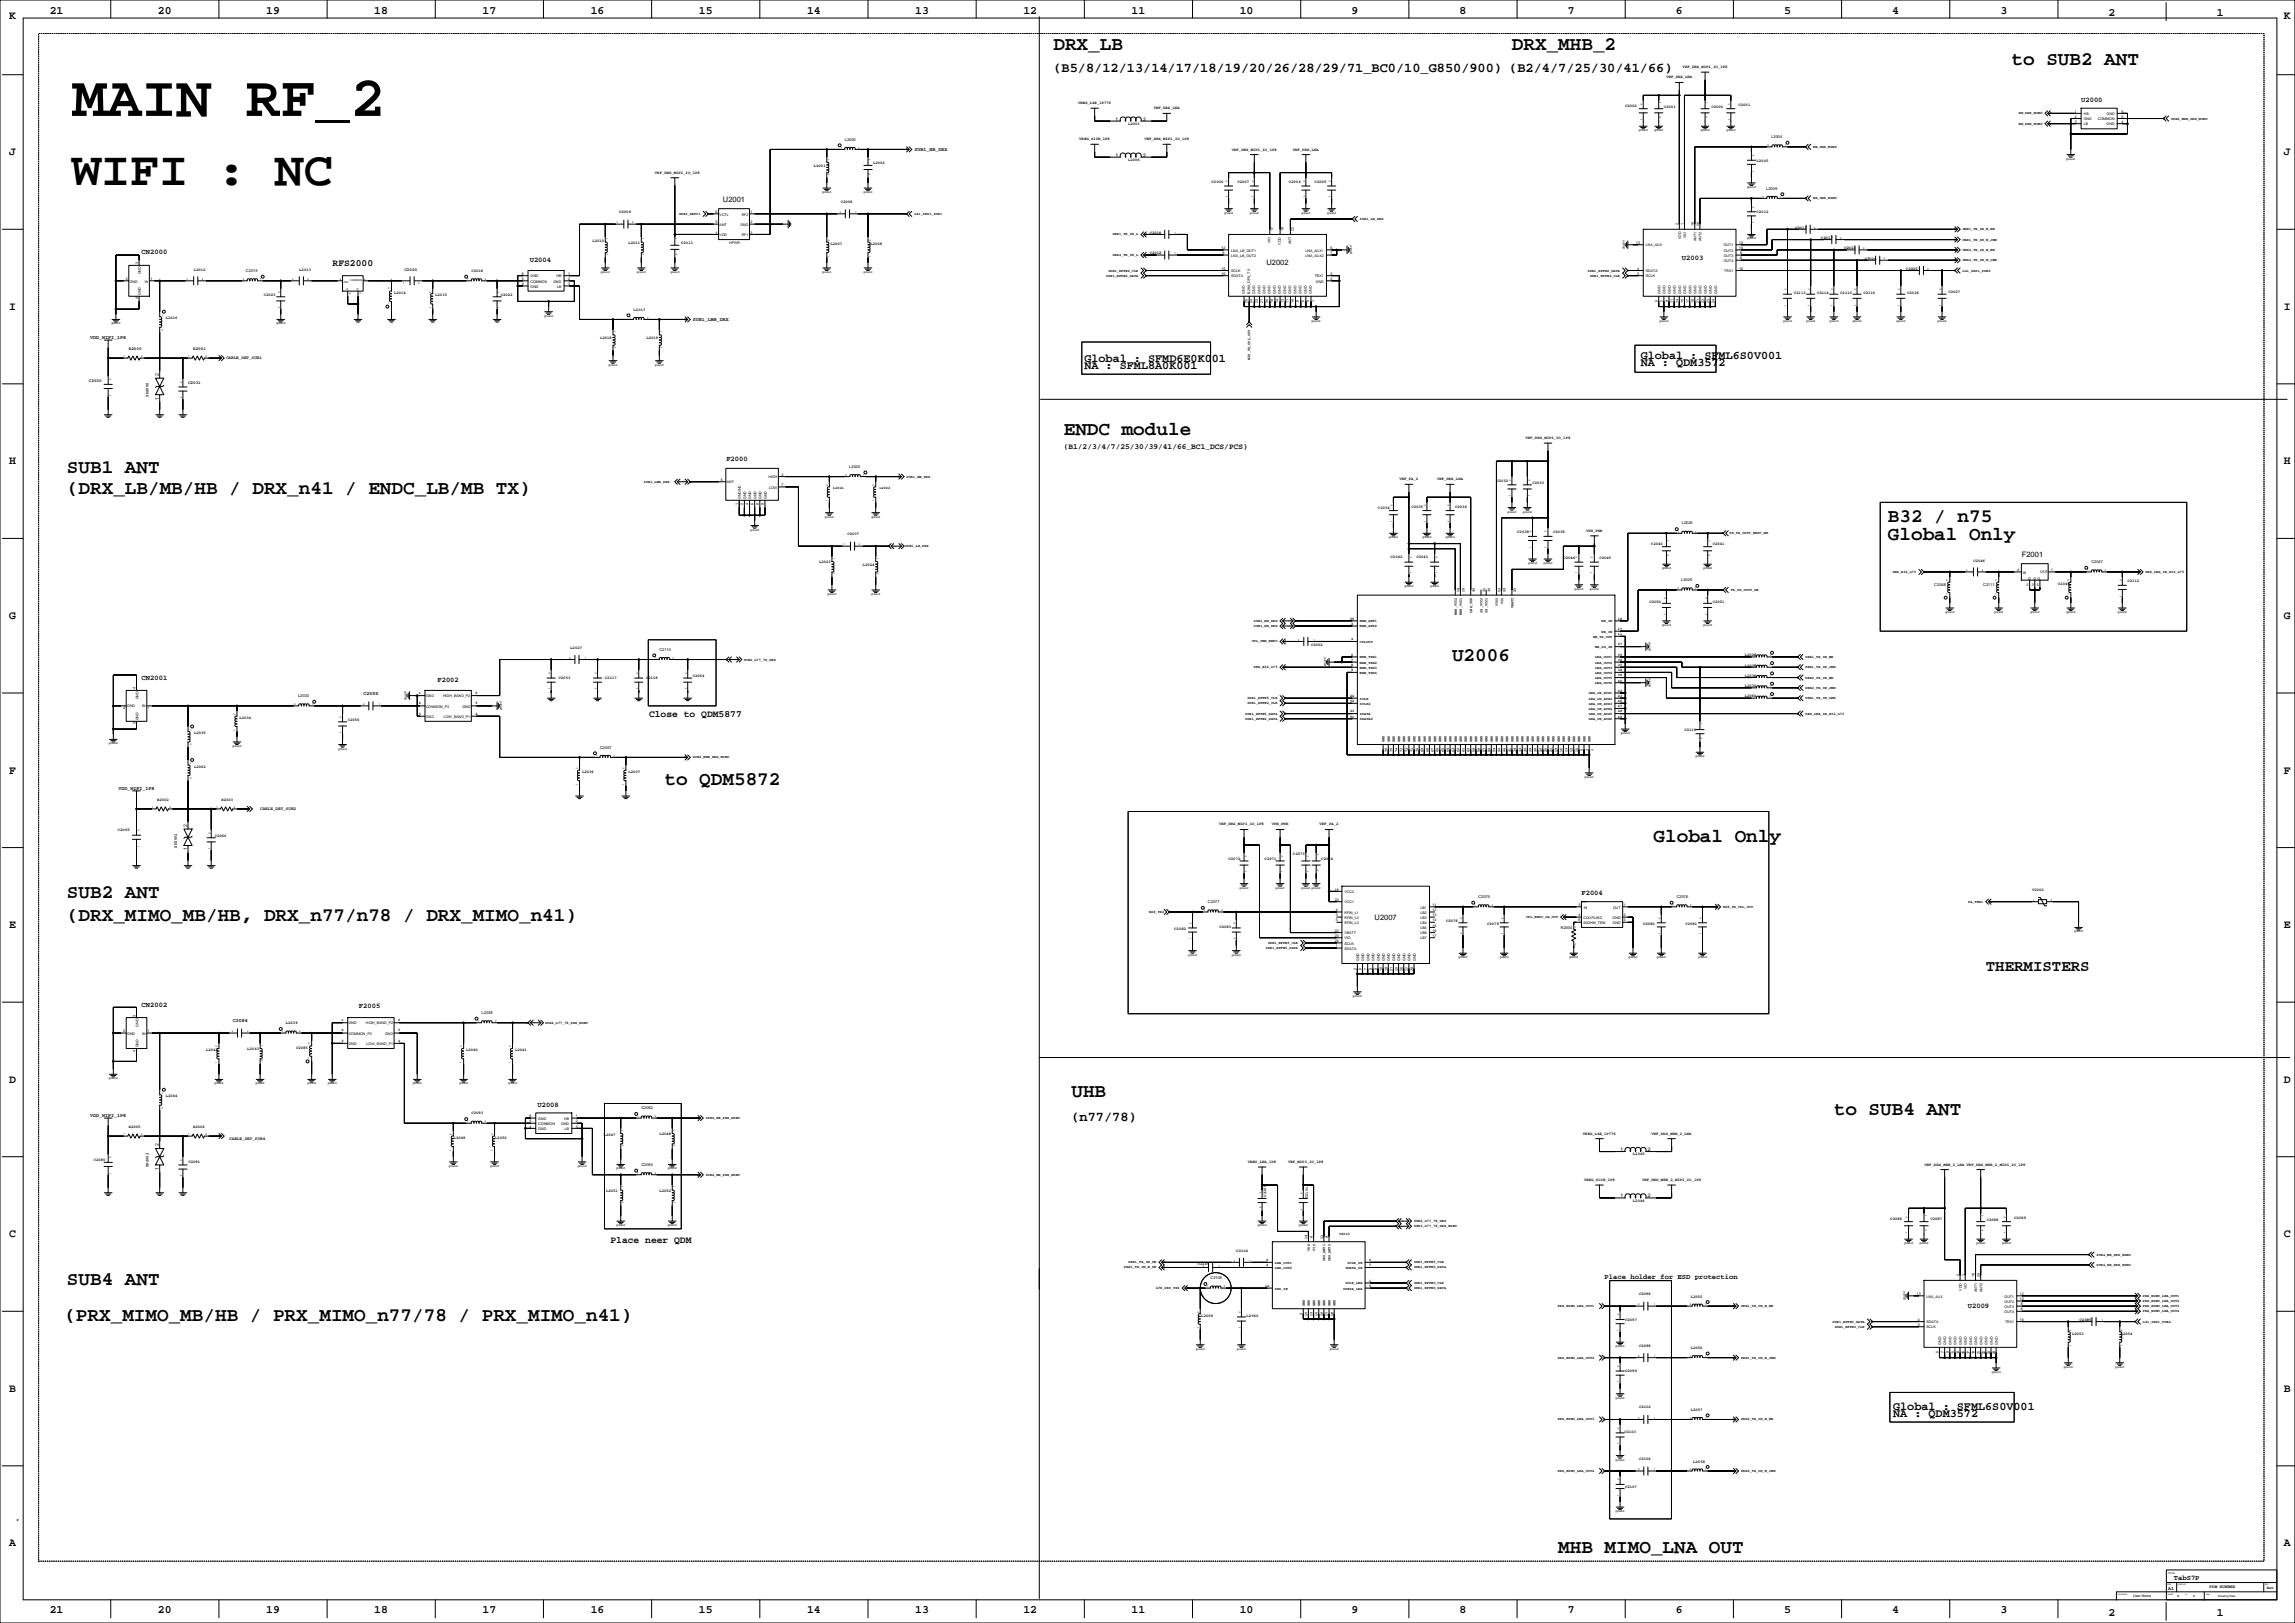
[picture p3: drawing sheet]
<svg xmlns="http://www.w3.org/2000/svg" width="2263mm" height="1600mm" viewBox="0 0 2263 1600" stroke-linecap="round" stroke-linejoin="round" font-family="sans-serif">
<defs><g id="words">
<text font-size="57.1" x="71" y="114">MAIN RF_2</text>
<text font-size="47.6" x="71" y="182">WIFI : NC</text>
<g font-size="19">
<text x="1039" y="49">DRX_LB</text>
<text x="1491" y="49">DRX_MHB_2</text>
<text x="1983" y="64">to SUB2 ANT</text>
<text x="1049" y="428">ENDC module</text>
<text x="66" y="466">SUB1 ANT</text>
<text x="66" y="487">(DRX_LB/MB/HB / DRX_n41 / ENDC_LB/MB TX)</text>
<text x="1861" y="515">B32 / n75</text>
<text x="1861" y="532">Global Only</text>
<text x="1432" y="651">U2006</text>
<text x="655" y="774">to QDM5872</text>
<text x="1630" y="830">Global Only</text>
<text x="66" y="885">SUB2 ANT</text>
<text x="66" y="908">(DRX_MIMO_MB/HB, DRX_n77/n78 / DRX_MIMO_n41)</text>
<text x="1056" y="1081">UHB</text>
<text x="1808" y="1099">to SUB4 ANT</text>
<text x="66" y="1266">SUB4 ANT</text>
<text x="63" y="1302">(PRX_MIMO_MB/HB / PRX_MIMO_n77/78 / PRX_MIMO_n41)</text>
<text x="1536" y="1530">MHB MIMO_LNA OUT</text>
</g>
<text font-size="15.5" x="1958" y="957">THERMISTERS</text>
<g font-size="13.4">
<text x="1039" y="71">(B5/8/12/13/14/17/18/19/20/26/28/29/71_BC0/10_G850/900) (B2/4/7/25/30/41/66)</text>
<text x="1056" y="1105">(n77/78)</text>
</g>
<g font-size="11.6">
<text x="1618" y="354">Global : SFML6S0V001</text>
<text x="1069" y="356">Global : SFMD6E0K001</text>
<text x="1069" y="364">NA : SFML8A0K001</text>
<text x="1618" y="361">NA : QDM3572</text>
<text x="1866" y="1390">Global : SFML6S0V001</text>
<text x="1866" y="1397">NA : QDM3572</text>
</g>
<g font-size="11.3">
<text x="49" y="13">21</text>
<text x="156" y="13">20</text>
<text x="262" y="13">19</text>
<text x="369" y="13">18</text>
<text x="476" y="13">17</text>
<text x="582" y="13">16</text>
<text x="689" y="13">15</text>
<text x="796" y="13">14</text>
<text x="902" y="13">13</text>
<text x="1009" y="13">12</text>
<text x="1116" y="13">11</text>
<text x="1222" y="13">10</text>
<text x="1332" y="13">9</text>
<text x="1439" y="13">8</text>
<text x="1546" y="13">7</text>
<text x="1652" y="13">6</text>
<text x="1759" y="13">5</text>
<text x="1866" y="13">4</text>
<text x="1972" y="13">3</text>
<text x="2079" y="16">2</text>
<text x="2186" y="16">1</text>
<text x="9" y="18">K</text>
<text x="2252" y="18">K</text>
<text x="9" y="153">J</text>
<text x="2252" y="153">J</text>
<text x="9" y="305">I</text>
<text x="2252" y="305">I</text>
<text x="9" y="458">H</text>
<text x="2252" y="458">H</text>
<text x="9" y="610">G</text>
<text x="2252" y="610">G</text>
<text x="9" y="762">F</text>
<text x="2252" y="762">F</text>
<text x="9" y="915">E</text>
<text x="2252" y="915">E</text>
<text x="9" y="1067">D</text>
<text x="2252" y="1067">D</text>
<text x="9" y="1220">C</text>
<text x="2252" y="1220">C</text>
<text x="9" y="1372">B</text>
<text x="2252" y="1372">B</text>
<text x="9" y="1524">A</text>
<text x="2252" y="1524">A</text>
<text x="49" y="1590">21</text>
<text x="156" y="1590">20</text>
<text x="262" y="1590">19</text>
<text x="369" y="1590">18</text>
<text x="476" y="1590">17</text>
<text x="582" y="1590">16</text>
<text x="689" y="1590">15</text>
<text x="796" y="1590">14</text>
<text x="902" y="1590">13</text>
<text x="1009" y="1590">12</text>
<text x="1116" y="1590">11</text>
<text x="1222" y="1590">10</text>
<text x="1332" y="1590">9</text>
<text x="1439" y="1590">8</text>
<text x="1546" y="1590">7</text>
<text x="1652" y="1590">6</text>
<text x="1759" y="1590">5</text>
<text x="1866" y="1590">4</text>
<text x="1972" y="1590">3</text>
<text x="2079" y="1593">2</text>
<text x="2186" y="1593">1</text>
</g>
<g font-size="9.5">
<text x="328" y="262">RFS2000</text>
<text x="640" y="707">Close to QDM5877</text>
<text x="602" y="1225">Place neer QDM</text>
</g>
<text font-size="7.8" x="1049" y="443">(B1/2/3/4/7/25/30/39/41/66_BC1_DCS/PCS)</text>
<g font-size="7.4">
<text x="713" y="199">U2001</text>
<text x="1249" y="261">U2002</text>
<text x="1993" y="549">F2001</text>
<text x="1355" y="907">U2007</text>
</g>
<g font-size="7.1">
<text x="2052" y="101">U2000</text>
<text x="140" y="250">CN2000</text>
<text x="1658" y="256">U2003</text>
<text x="522" y="258">U2004</text>
<text x="716" y="454">F2000</text>
<text x="140" y="670">CN2001</text>
<text x="431" y="672">F2002</text>
<text x="1559" y="882">F2004</text>
<text x="140" y="993">CN2002</text>
<text x="354" y="994">F2005</text>
<text x="530" y="1091">U2008</text>
<text x="1582" y="1261">Place holder for ESD protection</text>
<text x="1940" y="1289">U2009</text>
<text x="2143" y="1557">TabS7P</text>
</g>
<g font-size="4.9">
<text x="1100" y="119">1</text>
<text x="1127" y="119">2</text>
<text x="902" y="149">SUB1_HB_DRX</text>
<text x="1100" y="154">1</text>
<text x="1127" y="154">2</text>
<text x="683" y="316">SUB1_LMB_DRX</text>
<text x="89" y="334">VDD_WIFI_1P8</text>
<text x="157" y="371" transform="rotate(-90 157 371)">2</text>
<text x="157" y="394" transform="rotate(-90 157 394)">1</text>
<text x="358" y="685">C2055</text>
<text x="117" y="778">VDD_WIFI_1P8</text>
<text x="185" y="815" transform="rotate(-90 185 815)">2</text>
<text x="185" y="838" transform="rotate(-90 185 838)">1</text>
<text x="230" y="1007">C2084</text>
<text x="89" y="1101">VDD_WIFI_1P8</text>
<text x="157" y="1130" transform="rotate(-90 157 1130)">2</text>
<text x="1598" y="1135">1</text>
<text x="1625" y="1135">2</text>
<text x="157" y="1153" transform="rotate(-90 157 1153)">1</text>
<text x="1598" y="1180">1</text>
<text x="1625" y="1180">2</text>
<text x="2138" y="1567">A1</text>
</g>
<g font-size="4.2">
<text x="399" y="267">C2020</text>
<text x="127" y="345">R2000</text>
<text x="190" y="345">R2001</text>
<text x="223" y="354">CABLE_DET_SUB1</text>
<text x="88" y="376">C2030</text>
<text x="185" y="379">C2031</text>
<text x="256" y="799">CABLE_DET_SUB2</text>
<text x="226" y="1124">CABLE_DET_SUB4</text>
<text x="2179" y="1566">PDM NUMBER</text>
</g>
<g font-size="3.9">
<text x="1659" y="67">VRF_DRX_MIPI_IO_1P8</text>
<text x="1643" y="77">VRF_DRX_LNA</text>
<text x="1063" y="103">VREG_L4E_1P776</text>
<text x="1138" y="108">VRF_DRX_LNA</text>
<text x="1602" y="106">C2002</text>
<text x="1640" y="107">C2003</text>
<text x="1687" y="107">C2000</text>
<text x="1714" y="104">C2001</text>
<text x="1112" y="123">L2003</text>
<text x="1746" y="136">L2004</text>
<text x="833" y="139">L2000</text>
<text x="1064" y="138">VREG_S10B_1P8</text>
<text x="1128" y="138">VRF_DRX_MIPI_IO_1P8</text>
<text x="1215" y="148">VRF_DRX_MIPI_IO_1P8</text>
<text x="1275" y="148">VRF_DRX_LNA</text>
<text x="861" y="162">L2002</text>
<text x="1112" y="159">L2006</text>
<text x="1732" y="159">L2005</text>
<text x="802" y="164">L2001</text>
<text x="646" y="171">VRF_DRX_MIPI_IO_1P8</text>
<text x="1195" y="180">C2006</text>
<text x="1220" y="180">C2007</text>
<text x="1271" y="180">C2004</text>
<text x="1296" y="180">C2005</text>
<text x="1741" y="187">L2009</text>
<text x="829" y="200">C2008</text>
<text x="611" y="210">C2009</text>
<text x="1732" y="210">C2012</text>
<text x="1770" y="225">C2015</text>
<text x="1134" y="230">C2010</text>
<text x="584" y="239">L2010</text>
<text x="1795" y="235">C2017</text>
<text x="620" y="241">L2011</text>
<text x="672" y="240">C2011</text>
<text x="819" y="242">L2007</text>
<text x="858" y="242">L2008</text>
<text x="1818" y="246">C2021</text>
<text x="1134" y="251">C2013</text>
<text x="1839" y="256">C2024</text>
<text x="191" y="267">L2012</text>
<text x="243" y="268">C2019</text>
<text x="295" y="267">L2013</text>
<text x="465" y="268">C2018</text>
<text x="1879" y="266">C2025</text>
<text x="260" y="292">C2023</text>
<text x="389" y="290">L2014</text>
<text x="429" y="292">L2015</text>
<text x="494" y="291">C2022</text>
<text x="1769" y="290">C2113</text>
<text x="1792" y="290">C2114</text>
<text x="1814" y="290">C2115</text>
<text x="1837" y="290">C2116</text>
<text x="1880" y="290">C2026</text>
<text x="1921" y="288">C2027</text>
<text x="625" y="306">L2017</text>
<text x="164" y="315">L2016</text>
<text x="592" y="335">L2018</text>
<text x="637" y="335">L2019</text>
<text x="146" y="391" transform="rotate(-90 146 391)">ZD2000</text>
<text x="1504" y="433">VRF_DRX_MIPI_IO_1P8</text>
<text x="837" y="461">L2020</text>
<text x="1380" y="473">VRF_PA_2</text>
<text x="1417" y="473">VRF_DRX_LNA</text>
<text x="1475" y="475">C2032</text>
<text x="1511" y="477">C2033</text>
<text x="1359" y="502">C2034</text>
<text x="1392" y="500">C2035</text>
<text x="1435" y="500">C2036</text>
<text x="1658" y="517">L2025</text>
<text x="835" y="528">C2037</text>
<text x="1496" y="526">C2038</text>
<text x="1531" y="526">C2039</text>
<text x="1564" y="524">VPH_PWR</text>
<text x="1628" y="538">C2040</text>
<text x="1689" y="538">C2041</text>
<text x="1371" y="550">C2042</text>
<text x="1396" y="550">C2043</text>
<text x="1541" y="551">C2044</text>
<text x="1577" y="551">C2045</text>
<text x="808" y="555">L2023</text>
<text x="851" y="558">L2024</text>
<text x="1946" y="554">C2046</text>
<text x="2062" y="555">C2047</text>
<text x="1658" y="573">L2026</text>
<text x="2098" y="574">C2112</text>
<text x="1907" y="577">C2048</text>
<text x="1955" y="577">C2111</text>
<text x="2029" y="577">C2049</text>
<text x="1626" y="594">C2050</text>
<text x="1689" y="594">C2051</text>
<text x="562" y="639">L2027</text>
<text x="650" y="641">C2110</text>
<text x="1293" y="637">C2052</text>
<text x="1720" y="647">L2028</text>
<text x="1720" y="657">L2029</text>
<text x="551" y="670">C2053</text>
<text x="596" y="670">C2117</text>
<text x="637" y="670">C2118</text>
<text x="683" y="667">C2054</text>
<text x="1720" y="667">L2030</text>
<text x="1720" y="677">L2031</text>
<text x="294" y="687">L2033</text>
<text x="1720" y="688">L2061</text>
<text x="236" y="709">L2034</text>
<text x="343" y="710">C2056</text>
<text x="191" y="724">L2035</text>
<text x="1661" y="721">C2119</text>
<text x="592" y="738">C2057</text>
<text x="191" y="757">L2062</text>
<text x="574" y="762">L2036</text>
<text x="620" y="762">L2037</text>
<text x="155" y="789">R2002</text>
<text x="218" y="790">R2003</text>
<text x="1202" y="814">VRF_DRX_MIPI_IO_1P8</text>
<text x="1254" y="814">VPH_PWR</text>
<text x="1301" y="814">VRF_PA_2</text>
<text x="116" y="820">C2065</text>
<text x="212" y="826">C2066</text>
<text x="174" y="835" transform="rotate(-90 174 835)">ZD2001</text>
<text x="1275" y="842">C2073</text>
<text x="1211" y="847">C2072</text>
<text x="1247" y="847">C2071</text>
<text x="1303" y="847">C2074</text>
<text x="2004" y="878">V2000</text>
<text x="1458" y="885">C2075</text>
<text x="1653" y="885">C2076</text>
<text x="1191" y="890">C2077</text>
<text x="1426" y="909">C2078</text>
<text x="1466" y="912">C2079</text>
<text x="1620" y="912">C2080</text>
<text x="1662" y="912">C2081</text>
<text x="1158" y="917">C2082</text>
<text x="1202" y="914">C2083</text>
<text x="1539" y="916">R2004</text>
<text x="475" y="999">L2038</text>
<text x="282" y="1010">L2039</text>
<text x="203" y="1036">L2042</text>
<text x="244" y="1035">L2043</text>
<text x="292" y="1034">C2085</text>
<text x="460" y="1036">L2040</text>
<text x="508" y="1036">L2041</text>
<text x="164" y="1082">L2044</text>
<text x="632" y="1093">C2092</text>
<text x="465" y="1099">C2093</text>
<text x="127" y="1112">R2005</text>
<text x="190" y="1112">R2006</text>
<text x="595" y="1120">L2047</text>
<text x="650" y="1119">L2048</text>
<text x="1561" y="1118">VREG_L4E_1P776</text>
<text x="1628" y="1118">VRF_DRX_MHB_2_LNA</text>
<text x="447" y="1123">L2049</text>
<text x="488" y="1123">L2050</text>
<text x="1610" y="1139">L2045</text>
<text x="92" y="1145">C2090</text>
<text x="146" y="1150" transform="rotate(-90 146 1150)">ZD2002</text>
<text x="186" y="1147">C2091</text>
<text x="632" y="1149">C2094</text>
<text x="1230" y="1146">VREG_LNA_1P8</text>
<text x="1270" y="1146">VRF_MIPI_IO_1P8</text>
<text x="1897" y="1149">VRF_DRX_MHB_2_LNA VRF_DRX_MHB_2_MIPI_IO_1P8</text>
<text x="1562" y="1164">VREG_S10B_1P8</text>
<text x="1619" y="1164">VRF_DRX_MHB_2_MIPI_IO_1P8</text>
<text x="598" y="1175">L2051</text>
<text x="650" y="1175">L2052</text>
<text x="1248" y="1180" transform="rotate(-90 1248 1180)">C2100</text>
<text x="1610" y="1184">L2046</text>
<text x="1864" y="1203">C2086</text>
<text x="1903" y="1203">C2087</text>
<text x="1959" y="1204">C2088</text>
<text x="1986" y="1201">C2089</text>
<text x="1219" y="1234">C2104</text>
<text x="1181" y="1247">C2105</text>
<text x="1194" y="1261">C2109</text>
<text x="1616" y="1277">C2096</text>
<text x="1667" y="1279">L2055</text>
<text x="1184" y="1298">L2059</text>
<text x="1229" y="1298">L2060</text>
<text x="1602" y="1302">C2097</text>
<text x="2050" y="1302">C2095</text>
<text x="2043" y="1316">L2053</text>
<text x="2091" y="1316">L2054</text>
<text x="1616" y="1327">C2098</text>
<text x="1667" y="1330">L2056</text>
<text x="1602" y="1353">C2099</text>
<text x="1616" y="1388">C2102</text>
<text x="1667" y="1391">L2057</text>
<text x="1602" y="1412">C2103</text>
<text x="1616" y="1439">C2106</text>
<text x="1669" y="1442">L2058</text>
<text x="1602" y="1467">C2107</text>
<text x="2235" y="1566">Rev</text>
</g>
<g font-size="3.5">
<text x="1990" y="113">HB_DRX_MIMO</text>
<text x="2046" y="111">1</text>
<text x="2054" y="114">HB</text>
<text x="2077" y="113">GND</text>
<text x="2092" y="111">6</text>
<text x="2046" y="116">2</text>
<text x="2054" y="119">GND</text>
<text x="2068" y="119">COMMON</text>
<text x="2092" y="116">5</text>
<text x="2141" y="118">SUB2_MHB_DRX_MIMO</text>
<text x="1990" y="123">MB_DRX_MIMO</text>
<text x="2046" y="121">3</text>
<text x="2054" y="124">LB</text>
<text x="2077" y="124">GND</text>
<text x="2092" y="121">4</text>
<text x="1788" y="146">MB_DRX_MIMO</text>
<text x="1788" y="197">HB_DRX_MIMO</text>
<text x="706" y="210">6</text>
<text x="740" y="210">1</text>
<text x="670" y="212">SDR2_GRFC1</text>
<text x="710" y="212">VCTL</text>
<text x="731" y="212">RF2</text>
<text x="901" y="212">n41_SRS1_SUB1</text>
<text x="706" y="220">5</text>
<text x="740" y="220">2</text>
<text x="1341" y="217">SUB1_LB_DRX</text>
<text x="1655" y="222" transform="rotate(-90 1655 222)">2</text>
<text x="1660" y="222" transform="rotate(-90 1660 222)">1</text>
<text x="710" y="223">ANT</text>
<text x="730" y="223">GND</text>
<text x="1255" y="228" transform="rotate(-90 1255 228)">17</text>
<text x="1265" y="228" transform="rotate(-90 1265 228)">18</text>
<text x="1276" y="228" transform="rotate(-90 1276 228)">22</text>
<text x="1670" y="223" transform="rotate(-90 1670 223)">18</text>
<text x="1675" y="223" transform="rotate(-90 1675 223)">20</text>
<text x="1935" y="227">DRX1_TR_IN_M_MH</text>
<text x="706" y="230">4</text>
<text x="710" y="233">VDD</text>
<text x="731" y="233">RF1</text>
<text x="740" y="230">3</text>
<text x="1097" y="232">DRX1_TR_IN_L</text>
<text x="1253" y="240" transform="rotate(-90 1253 240)">VIO</text>
<text x="1657" y="236" transform="rotate(-90 1657 236)">VDD</text>
<text x="1662" y="235" transform="rotate(-90 1662 235)">VIO</text>
<text x="1673" y="238" transform="rotate(-90 1673 238)">ANT1</text>
<text x="1678" y="238" transform="rotate(-90 1678 238)">ANT2</text>
<text x="1935" y="237">DRX1_TR_IN_M_JMH</text>
<text x="719" y="240">HPWR</text>
<text x="1204" y="245">12</text>
<text x="1263" y="241" transform="rotate(-90 1263 241)">VDD</text>
<text x="1273" y="241" transform="rotate(-90 1273 241)">ANT</text>
<text x="1312" y="245">6</text>
<text x="1613" y="240">13</text>
<text x="1623" y="243">LNA_AUX</text>
<text x="1700" y="243">OUT1</text>
<text x="1715" y="245">10</text>
<text x="1715" y="240">12</text>
<text x="1205" y="251">9</text>
<text x="1214" y="248">LNA_LB_OUT1</text>
<text x="1287" y="248">LNA_AUX1</text>
<text x="1312" y="251">7</text>
<text x="1700" y="248">OUT2</text>
<text x="1716" y="251">8</text>
<text x="1935" y="247">DRX2_TR_IN_M_MH</text>
<text x="1097" y="252">DRX2_TR_IN_L</text>
<text x="1214" y="253">LNA_LB_OUT2</text>
<text x="1287" y="253">LNA_AUX2</text>
<text x="1700" y="253">OUT3</text>
<text x="1716" y="256">6</text>
<text x="1935" y="257">DRX2_TR_IN_M_JMH</text>
<text x="136" y="261" transform="rotate(-90 136 261)">3</text>
<text x="1700" y="258">OUT4</text>
<text x="1093" y="268">SDR1_RFFE2_CLK</text>
<text x="1204" y="266">15</text>
<text x="1214" y="268">SCLK</text>
<text x="1566" y="268">SDR1_RFFE2_DATA</text>
<text x="1614" y="266">4</text>
<text x="1623" y="268">SDATA</text>
<text x="1700" y="268">TRX1</text>
<text x="1715" y="266">16</text>
<text x="1935" y="268">n41_SRS1_SUB2</text>
<text x="139" y="270" transform="rotate(-90 139 270)">GND</text>
<text x="515" y="271">6</text>
<text x="515" y="276">5</text>
<text x="523" y="273">GND</text>
<text x="549" y="274">HB</text>
<text x="560" y="276">2</text>
<text x="560" y="271">1</text>
<text x="1091" y="273">SDR1_RFFE2_DATA</text>
<text x="1204" y="271">16</text>
<text x="1214" y="273">SDATA</text>
<text x="1296" y="273">TRX1</text>
<text x="1312" y="271">3</text>
<text x="1312" y="276">2</text>
<text x="1568" y="273">SDR1_RFFE2_CLK</text>
<text x="1614" y="271">3</text>
<text x="1623" y="273">SCLK</text>
<text x="124" y="276">2</text>
<text x="128" y="279">GND</text>
<text x="143" y="279">IN</text>
<text x="148" y="276">1</text>
<text x="515" y="281">4</text>
<text x="523" y="278">COMMON</text>
<text x="546" y="278">GND</text>
<text x="560" y="281">3</text>
<text x="1297" y="278">GND</text>
<text x="523" y="284">GND</text>
<text x="549" y="284">LB</text>
<text x="139" y="291" transform="rotate(-90 139 291)">GND</text>
<text x="1227" y="290" transform="rotate(-90 1227 290)">GND</text>
<text x="1232" y="290" transform="rotate(-90 1232 290)">B28A_DPX_TX</text>
<text x="1238" y="290" transform="rotate(-90 1238 290)">GND</text>
<text x="1243" y="290" transform="rotate(-90 1243 290)">GND</text>
<text x="1248" y="290" transform="rotate(-90 1248 290)">GND</text>
<text x="1253" y="290" transform="rotate(-90 1253 290)">GND</text>
<text x="1258" y="290" transform="rotate(-90 1258 290)">GND</text>
<text x="1263" y="290" transform="rotate(-90 1263 290)">GND</text>
<text x="1268" y="290" transform="rotate(-90 1268 290)">GND</text>
<text x="1273" y="290" transform="rotate(-90 1273 290)">GND</text>
<text x="1278" y="290" transform="rotate(-90 1278 290)">GND</text>
<text x="1283" y="290" transform="rotate(-90 1283 290)">GND</text>
<text x="1288" y="290" transform="rotate(-90 1288 290)">GND</text>
<text x="1293" y="290" transform="rotate(-90 1293 290)">GND</text>
<text x="1637" y="290" transform="rotate(-90 1637 290)">GND</text>
<text x="1642" y="290" transform="rotate(-90 1642 290)">GND</text>
<text x="1647" y="290" transform="rotate(-90 1647 290)">GND</text>
<text x="1652" y="290" transform="rotate(-90 1652 290)">GND</text>
<text x="1657" y="290" transform="rotate(-90 1657 290)">GND</text>
<text x="1662" y="290" transform="rotate(-90 1662 290)">GND</text>
<text x="1668" y="290" transform="rotate(-90 1668 290)">GND</text>
<text x="1673" y="290" transform="rotate(-90 1673 290)">GND</text>
<text x="1678" y="290" transform="rotate(-90 1678 290)">GND</text>
<text x="1683" y="290" transform="rotate(-90 1683 290)">GND</text>
<text x="1688" y="290" transform="rotate(-90 1688 290)">GND</text>
<text x="1693" y="290" transform="rotate(-90 1693 290)">GND</text>
<text x="136" y="295" transform="rotate(-90 136 295)">4</text>
<text x="1230" y="299" transform="rotate(-90 1230 299)">25</text>
<text x="1235" y="299" transform="rotate(-90 1235 299)">24</text>
<text x="1240" y="299" transform="rotate(-90 1240 299)">23</text>
<text x="1245" y="299" transform="rotate(-90 1245 299)">21</text>
<text x="1250" y="299" transform="rotate(-90 1250 299)">20</text>
<text x="1255" y="299" transform="rotate(-90 1255 299)">19</text>
<text x="1260" y="299" transform="rotate(-90 1260 299)">14</text>
<text x="1265" y="299" transform="rotate(-90 1265 299)">13</text>
<text x="1271" y="299" transform="rotate(-90 1271 299)">11</text>
<text x="1276" y="299" transform="rotate(-90 1276 299)">10</text>
<text x="1281" y="298" transform="rotate(-90 1281 298)">8</text>
<text x="1286" y="298" transform="rotate(-90 1286 298)">5</text>
<text x="1291" y="298" transform="rotate(-90 1291 298)">4</text>
<text x="1296" y="298" transform="rotate(-90 1296 298)">1</text>
<text x="1635" y="298" transform="rotate(-90 1635 298)">5</text>
<text x="1640" y="298" transform="rotate(-90 1640 298)">7</text>
<text x="1645" y="298" transform="rotate(-90 1645 298)">9</text>
<text x="1650" y="299" transform="rotate(-90 1650 299)">11</text>
<text x="1655" y="299" transform="rotate(-90 1655 299)">14</text>
<text x="1660" y="299" transform="rotate(-90 1660 299)">15</text>
<text x="1665" y="299" transform="rotate(-90 1665 299)">17</text>
<text x="1670" y="299" transform="rotate(-90 1670 299)">19</text>
<text x="1675" y="299" transform="rotate(-90 1675 299)">21</text>
<text x="1680" y="299" transform="rotate(-90 1680 299)">22</text>
<text x="1685" y="299" transform="rotate(-90 1685 299)">23</text>
<text x="1690" y="299" transform="rotate(-90 1690 299)">24</text>
<text x="1233" y="355" transform="rotate(-90 1233 355)">N28_TX_CPL_OUT</text>
<text x="758" y="472">HIGH</text>
<text x="771" y="469">3</text>
<text x="894" y="471">SUB1_MB_DRX</text>
<text x="635" y="476">SUB1_LMB_DRX</text>
<text x="711" y="474">5</text>
<text x="717" y="477">ANT</text>
<text x="771" y="479">7</text>
<text x="758" y="482">LOW</text>
<text x="822" y="482">L2021</text>
<text x="867" y="482">L2022</text>
<text x="731" y="492" transform="rotate(-90 731 492)">GND|NC</text>
<text x="736" y="492" transform="rotate(-90 736 492)">GND</text>
<text x="741" y="492" transform="rotate(-90 741 492)">GND</text>
<text x="746" y="492" transform="rotate(-90 746 492)">GND</text>
<text x="751" y="492" transform="rotate(-90 751 492)">GND</text>
<text x="756" y="492" transform="rotate(-90 756 492)">GND</text>
<text x="728" y="498" transform="rotate(-90 728 498)">1</text>
<text x="733" y="498" transform="rotate(-90 733 498)">2</text>
<text x="738" y="498" transform="rotate(-90 738 498)">4</text>
<text x="743" y="498" transform="rotate(-90 743 498)">6</text>
<text x="748" y="498" transform="rotate(-90 748 498)">8</text>
<text x="753" y="498" transform="rotate(-90 753 498)">9</text>
<text x="1705" y="527">TX_TR_OUT0_ENDC_MB</text>
<text x="892" y="539">SUB1_LB_DRX</text>
<text x="1989" y="563">4</text>
<text x="2022" y="563">1</text>
<text x="1866" y="565">DRX_B32_n75</text>
<text x="1994" y="566">IN</text>
<text x="2012" y="565">OUT</text>
<text x="2115" y="565">DRX_LNA_IN_B32_n75</text>
<text x="2000" y="571">G G G</text>
<text x="1998" y="577">2</text>
<text x="2003" y="577">3</text>
<text x="2008" y="577">5</text>
<text x="1439" y="584" transform="rotate(-90 1439 584)">14</text>
<text x="1444" y="584" transform="rotate(-90 1444 584)">15</text>
<text x="1454" y="584" transform="rotate(-90 1454 584)">45</text>
<text x="1464" y="584" transform="rotate(-90 1464 584)">31</text>
<text x="1469" y="584" transform="rotate(-90 1469 584)">30</text>
<text x="1479" y="584" transform="rotate(-90 1479 584)">53</text>
<text x="1484" y="584" transform="rotate(-90 1484 584)">22</text>
<text x="1495" y="584" transform="rotate(-90 1495 584)">20</text>
<text x="1706" y="583">TX_TR_OUT0_HB</text>
<text x="1477" y="598" transform="rotate(-90 1477 598)">VIO2</text>
<text x="1482" y="596" transform="rotate(-90 1482 596)">VIO</text>
<text x="1492" y="600" transform="rotate(-90 1492 600)">VBATT</text>
<text x="1451" y="604" transform="rotate(-90 1451 604)">LNA_VDD</text>
<text x="1462" y="604" transform="rotate(-90 1462 604)">2G_VCC2</text>
<text x="1467" y="604" transform="rotate(-90 1467 604)">2G_VCC1</text>
<text x="1331" y="611">55</text>
<text x="1436" y="606" transform="rotate(-90 1436 606)">MHB_VCC2</text>
<text x="1441" y="606" transform="rotate(-90 1441 606)">MHB_VCC1</text>
<text x="1595" y="611">18</text>
<text x="1236" y="613">SUB1_MB_DRX</text>
<text x="1332" y="616">2</text>
<text x="1341" y="613">MHB_ANT1</text>
<text x="1579" y="613">MB_IN</text>
<text x="1236" y="618">SUB1_HB_DRX</text>
<text x="1341" y="619">MHB_ANT2</text>
<text x="1579" y="624">HB_IN</text>
<text x="1595" y="621">17</text>
<text x="1571" y="629">HB_TX_OUT</text>
<text x="1595" y="626">11</text>
<text x="1234" y="633">CPL_OMH_ENDC</text>
<text x="1332" y="631">4</text>
<text x="1341" y="634">CPLOUT</text>
<text x="1573" y="639">MB_2G_IN</text>
<text x="1595" y="636">27</text>
<text x="1332" y="646">6</text>
<text x="1595" y="646">35</text>
<text x="733" y="651">SUB2_n77_78_DRX</text>
<text x="1332" y="652">7</text>
<text x="1341" y="649">MHB_TRX1</text>
<text x="1573" y="649">LNA_OUT1</text>
<text x="1595" y="652">36</text>
<text x="1780" y="649">DRX1_TR_IN_MH</text>
<text x="1236" y="659">DRX_B32_n75</text>
<text x="1332" y="657">8</text>
<text x="1341" y="654">MHB_TRX2</text>
<text x="1341" y="659">MHB_TRX3</text>
<text x="1573" y="659">LNA_OUT3</text>
<text x="1573" y="654">LNA_OUT2</text>
<text x="1595" y="657">37</text>
<text x="1780" y="659">DRX1_TR_IN_JMH</text>
<text x="1332" y="662">9</text>
<text x="1341" y="664">MHB_TRX4</text>
<text x="1573" y="664">LNA_OUT4</text>
<text x="1595" y="662">38</text>
<text x="1573" y="669">LNA_OUT5</text>
<text x="1595" y="672">40</text>
<text x="1595" y="667">39</text>
<text x="1780" y="669">DRX2_TR_IN_MH</text>
<text x="1573" y="674">LNA_OUT6</text>
<text x="134" y="680" transform="rotate(-90 134 680)">4</text>
<text x="1595" y="682">42</text>
<text x="1780" y="679">DRX2_TR_IN_JMH</text>
<text x="136" y="689" transform="rotate(-90 136 689)">GND</text>
<text x="413" y="684">1</text>
<text x="420" y="687">GND</text>
<text x="437" y="687">HIGH_BAND_P2</text>
<text x="469" y="684">6</text>
<text x="1230" y="689">SDR1_RFFE5_CLK</text>
<text x="1331" y="687">24</text>
<text x="1341" y="690">SCLK</text>
<text x="1566" y="685">LNA_IN_AUX1</text>
<text x="1566" y="690">LNA_IN_AUX2</text>
<text x="1595" y="687">43</text>
<text x="1780" y="689">DRX1_TR_IN_LMH</text>
<text x="413" y="694">2</text>
<text x="469" y="694">5</text>
<text x="1230" y="694">SDR1_RFFE2_CLK</text>
<text x="1331" y="692">52</text>
<text x="1341" y="695">SCLK2</text>
<text x="1566" y="695">LNA_IN_AUX3</text>
<text x="1595" y="692">46</text>
<text x="121" y="699">2</text>
<text x="125" y="697">GND</text>
<text x="140" y="697">IN</text>
<text x="146" y="699">1</text>
<text x="420" y="698">COMMON_P3</text>
<text x="456" y="698">GND</text>
<text x="1566" y="700">LNA_IN_AUX4</text>
<text x="1595" y="697">47</text>
<text x="413" y="704">3</text>
<text x="420" y="708">GND</text>
<text x="438" y="708">LOW_BAND_P1</text>
<text x="469" y="704">4</text>
<text x="1228" y="704">SDR1_RFFE5_DATA</text>
<text x="1331" y="702">23</text>
<text x="1331" y="707">51</text>
<text x="1341" y="705">SDATA</text>
<text x="1566" y="705">LNA_IN_AUX5</text>
<text x="1595" y="707">49</text>
<text x="1595" y="702">48</text>
<text x="1780" y="704">DRX_LNA_IN_B32_n75</text>
<text x="136" y="710" transform="rotate(-90 136 710)">GND</text>
<text x="1228" y="710">SDR1_RFFE2_DATA</text>
<text x="1341" y="710">SDATA2</text>
<text x="1566" y="710">LNA_IN_AUX6</text>
<text x="134" y="714" transform="rotate(-90 134 714)">3</text>
<text x="1365" y="731" transform="rotate(-90 1365 731)">GND</text>
<text x="1370" y="731" transform="rotate(-90 1370 731)">GND</text>
<text x="1375" y="731" transform="rotate(-90 1375 731)">GND</text>
<text x="1380" y="731" transform="rotate(-90 1380 731)">GND</text>
<text x="1385" y="731" transform="rotate(-90 1385 731)">GND</text>
<text x="1390" y="731" transform="rotate(-90 1390 731)">GND</text>
<text x="1396" y="731" transform="rotate(-90 1396 731)">GND</text>
<text x="1401" y="731" transform="rotate(-90 1401 731)">GND</text>
<text x="1406" y="731" transform="rotate(-90 1406 731)">GND</text>
<text x="1411" y="731" transform="rotate(-90 1411 731)">GND</text>
<text x="1416" y="731" transform="rotate(-90 1416 731)">GND</text>
<text x="1421" y="731" transform="rotate(-90 1421 731)">GND</text>
<text x="1426" y="731" transform="rotate(-90 1426 731)">GND</text>
<text x="1431" y="731" transform="rotate(-90 1431 731)">GND</text>
<text x="1436" y="731" transform="rotate(-90 1436 731)">GND</text>
<text x="1441" y="731" transform="rotate(-90 1441 731)">GND</text>
<text x="1446" y="731" transform="rotate(-90 1446 731)">GND</text>
<text x="1451" y="731" transform="rotate(-90 1451 731)">GND</text>
<text x="1457" y="731" transform="rotate(-90 1457 731)">GND</text>
<text x="1462" y="731" transform="rotate(-90 1462 731)">GND</text>
<text x="1467" y="731" transform="rotate(-90 1467 731)">GND</text>
<text x="1472" y="731" transform="rotate(-90 1472 731)">GND</text>
<text x="1477" y="731" transform="rotate(-90 1477 731)">GND</text>
<text x="1482" y="731" transform="rotate(-90 1482 731)">GND</text>
<text x="1487" y="731" transform="rotate(-90 1487 731)">GND</text>
<text x="1492" y="731" transform="rotate(-90 1492 731)">GND</text>
<text x="1497" y="731" transform="rotate(-90 1497 731)">GND</text>
<text x="1502" y="731" transform="rotate(-90 1502 731)">GND</text>
<text x="1507" y="731" transform="rotate(-90 1507 731)">GND</text>
<text x="1512" y="731" transform="rotate(-90 1512 731)">GND</text>
<text x="1517" y="731" transform="rotate(-90 1517 731)">GND</text>
<text x="1523" y="731" transform="rotate(-90 1523 731)">GND</text>
<text x="1528" y="731" transform="rotate(-90 1528 731)">GND</text>
<text x="1533" y="731" transform="rotate(-90 1533 731)">GND</text>
<text x="1538" y="731" transform="rotate(-90 1538 731)">GND</text>
<text x="1543" y="731" transform="rotate(-90 1543 731)">GND</text>
<text x="1548" y="731" transform="rotate(-90 1548 731)">GND</text>
<text x="1553" y="731" transform="rotate(-90 1553 731)">GND</text>
<text x="1558" y="731" transform="rotate(-90 1558 731)">GND</text>
<text x="1563" y="731" transform="rotate(-90 1563 731)">GND</text>
<text x="1568" y="731" transform="rotate(-90 1568 731)">GND</text>
<text x="1368" y="741" transform="rotate(-90 1368 741)">76</text>
<text x="1373" y="741" transform="rotate(-90 1373 741)">75</text>
<text x="1378" y="741" transform="rotate(-90 1378 741)">74</text>
<text x="1383" y="741" transform="rotate(-90 1383 741)">73</text>
<text x="1388" y="741" transform="rotate(-90 1388 741)">72</text>
<text x="1393" y="741" transform="rotate(-90 1393 741)">71</text>
<text x="1398" y="741" transform="rotate(-90 1398 741)">70</text>
<text x="1403" y="741" transform="rotate(-90 1403 741)">69</text>
<text x="1408" y="741" transform="rotate(-90 1408 741)">68</text>
<text x="1413" y="741" transform="rotate(-90 1413 741)">67</text>
<text x="1418" y="741" transform="rotate(-90 1418 741)">66</text>
<text x="1423" y="741" transform="rotate(-90 1423 741)">65</text>
<text x="1429" y="741" transform="rotate(-90 1429 741)">64</text>
<text x="1434" y="741" transform="rotate(-90 1434 741)">63</text>
<text x="1439" y="741" transform="rotate(-90 1439 741)">62</text>
<text x="1444" y="741" transform="rotate(-90 1444 741)">61</text>
<text x="1449" y="741" transform="rotate(-90 1449 741)">60</text>
<text x="1454" y="741" transform="rotate(-90 1454 741)">59</text>
<text x="1459" y="741" transform="rotate(-90 1459 741)">58</text>
<text x="1464" y="741" transform="rotate(-90 1464 741)">57</text>
<text x="1469" y="741" transform="rotate(-90 1469 741)">56</text>
<text x="1474" y="741" transform="rotate(-90 1474 741)">54</text>
<text x="1479" y="741" transform="rotate(-90 1479 741)">50</text>
<text x="1484" y="741" transform="rotate(-90 1484 741)">44</text>
<text x="1490" y="741" transform="rotate(-90 1490 741)">41</text>
<text x="1495" y="741" transform="rotate(-90 1495 741)">34</text>
<text x="1500" y="741" transform="rotate(-90 1500 741)">33</text>
<text x="1505" y="741" transform="rotate(-90 1505 741)">32</text>
<text x="1510" y="741" transform="rotate(-90 1510 741)">29</text>
<text x="1515" y="741" transform="rotate(-90 1515 741)">28</text>
<text x="1520" y="741" transform="rotate(-90 1520 741)">26</text>
<text x="1525" y="741" transform="rotate(-90 1525 741)">25</text>
<text x="1530" y="741" transform="rotate(-90 1530 741)">21</text>
<text x="1535" y="741" transform="rotate(-90 1535 741)">19</text>
<text x="1540" y="741" transform="rotate(-90 1540 741)">16</text>
<text x="1545" y="741" transform="rotate(-90 1545 741)">13</text>
<text x="1550" y="741" transform="rotate(-90 1550 741)">12</text>
<text x="1556" y="741" transform="rotate(-90 1556 741)">10</text>
<text x="1561" y="740" transform="rotate(-90 1561 740)">5</text>
<text x="1566" y="740" transform="rotate(-90 1566 740)">3</text>
<text x="1571" y="740" transform="rotate(-90 1571 740)">1</text>
<text x="683" y="748">SUB2_MHB_DRX_MIMO</text>
<text x="1316" y="878">18</text>
<text x="1326" y="880">VCC2</text>
<text x="1316" y="888">20</text>
<text x="1326" y="890">VCC1</text>
<text x="1412" y="893">11</text>
<text x="1556" y="893">3</text>
<text x="1601" y="893">1</text>
<text x="1941" y="890">PA_THM1</text>
<text x="1133" y="900">N28_TX2</text>
<text x="1317" y="898">4</text>
<text x="1401" y="896">LB1</text>
<text x="1412" y="898">12</text>
<text x="1561" y="896">IN</text>
<text x="1590" y="896">OUT</text>
<text x="1699" y="895">N28_TX_CPL_OUT</text>
<text x="1317" y="903">3</text>
<text x="1326" y="906">RFIN_L2</text>
<text x="1326" y="901">RFIN_L1</text>
<text x="1401" y="901">LB2</text>
<text x="1401" y="906">LB3</text>
<text x="1412" y="903">13</text>
<text x="1505" y="905">CPL_ENDC_LB_OUT</text>
<text x="1556" y="903">4</text>
<text x="1561" y="906">COUPLING</text>
<text x="1590" y="906">GND</text>
<text x="1601" y="903">2</text>
<text x="1317" y="908">5</text>
<text x="1326" y="911">RFIN_L3</text>
<text x="1401" y="911">LB4</text>
<text x="1412" y="908">14</text>
<text x="1556" y="908">6</text>
<text x="1561" y="911">50OHM_TEM</text>
<text x="1590" y="911">GND</text>
<text x="1601" y="908">5</text>
<text x="1401" y="916">LB5</text>
<text x="1412" y="913">15</text>
<text x="1316" y="924">23</text>
<text x="1316" y="918">22</text>
<text x="1326" y="921">VBATT</text>
<text x="1401" y="921">LB6</text>
<text x="1412" y="924">17</text>
<text x="1412" y="918">16</text>
<text x="1316" y="929">24</text>
<text x="1326" y="926">VIO</text>
<text x="1401" y="926">LB7</text>
<text x="1248" y="936">SDR1_RFFE5_DATA</text>
<text x="1250" y="930">SDR1_RFFE5_CLK</text>
<text x="1317" y="934">1</text>
<text x="1326" y="931">SCLK</text>
<text x="1326" y="936">SDATA</text>
<text x="1340" y="947" transform="rotate(-90 1340 947)">GND</text>
<text x="1345" y="947" transform="rotate(-90 1345 947)">GND</text>
<text x="1350" y="947" transform="rotate(-90 1350 947)">GND</text>
<text x="1355" y="947" transform="rotate(-90 1355 947)">GND</text>
<text x="1360" y="947" transform="rotate(-90 1360 947)">GND</text>
<text x="1365" y="947" transform="rotate(-90 1365 947)">GND</text>
<text x="1370" y="947" transform="rotate(-90 1370 947)">GND</text>
<text x="1376" y="947" transform="rotate(-90 1376 947)">GND</text>
<text x="1381" y="947" transform="rotate(-90 1381 947)">GND</text>
<text x="1386" y="947" transform="rotate(-90 1386 947)">GND</text>
<text x="1391" y="947" transform="rotate(-90 1391 947)">GND</text>
<text x="1396" y="947" transform="rotate(-90 1396 947)">GND</text>
<text x="1337" y="956" transform="rotate(-90 1337 956)">2</text>
<text x="1343" y="956" transform="rotate(-90 1343 956)">6</text>
<text x="1348" y="956" transform="rotate(-90 1348 956)">7</text>
<text x="1353" y="956" transform="rotate(-90 1353 956)">8</text>
<text x="1358" y="956" transform="rotate(-90 1358 956)">9</text>
<text x="1363" y="957" transform="rotate(-90 1363 957)">10</text>
<text x="1368" y="957" transform="rotate(-90 1368 957)">19</text>
<text x="1373" y="957" transform="rotate(-90 1373 957)">21</text>
<text x="1378" y="957" transform="rotate(-90 1378 957)">25</text>
<text x="1383" y="957" transform="rotate(-90 1383 957)">26</text>
<text x="1388" y="957" transform="rotate(-90 1388 957)">27</text>
<text x="1393" y="957" transform="rotate(-90 1393 957)">28</text>
<text x="134" y="1002" transform="rotate(-90 134 1002)">3</text>
<text x="337" y="1007">1</text>
<text x="393" y="1007">6</text>
<text x="136" y="1012" transform="rotate(-90 136 1012)">GND</text>
<text x="344" y="1010">GND</text>
<text x="361" y="1010">HIGH_BAND_P2</text>
<text x="538" y="1009">SUB4_n77_78_PRX_MIMO</text>
<text x="121" y="1018">2</text>
<text x="146" y="1018">1</text>
<text x="337" y="1017">2</text>
<text x="393" y="1017">5</text>
<text x="125" y="1020">GND</text>
<text x="140" y="1020">IN</text>
<text x="344" y="1020">COMMON_P3</text>
<text x="380" y="1020">GND</text>
<text x="337" y="1027">3</text>
<text x="344" y="1030">GND</text>
<text x="361" y="1030">LOW_BAND_P1</text>
<text x="393" y="1027">4</text>
<text x="134" y="1037" transform="rotate(-90 134 1037)">4</text>
<text x="136" y="1033" transform="rotate(-90 136 1033)">GND</text>
<text x="522" y="1101">6</text>
<text x="531" y="1104">GND</text>
<text x="556" y="1104">HB</text>
<text x="568" y="1101">1</text>
<text x="696" y="1103">SUB4_HB_PRX_MIMO</text>
<text x="522" y="1106">5</text>
<text x="531" y="1109">COMMON</text>
<text x="553" y="1109">GND</text>
<text x="568" y="1106">2</text>
<text x="522" y="1111">4</text>
<text x="531" y="1114">GND</text>
<text x="557" y="1114">LB</text>
<text x="568" y="1111">3</text>
<text x="696" y="1159">SUB4_MB_PRX_MIMO</text>
<text x="1289" y="1181" transform="rotate(-90 1289 1181)">C2101</text>
<text x="1394" y="1205">SUB2_n77_78_DRX</text>
<text x="1394" y="1210">SUB3_n77_78_DRX_MIMO</text>
<text x="1320" y="1218">U2010</text>
<text x="1289" y="1221" transform="rotate(-90 1289 1221)">14</text>
<text x="1294" y="1220" transform="rotate(-90 1294 1220)">8</text>
<text x="1304" y="1221" transform="rotate(-90 1304 1221)">11</text>
<text x="1309" y="1220" transform="rotate(-90 1309 1220)">9</text>
<text x="1291" y="1233" transform="rotate(-90 1291 1233)">VDD</text>
<text x="1297" y="1233" transform="rotate(-90 1297 1233)">VIO</text>
<text x="2067" y="1238">SUB4_MB_PRX_MIMO</text>
<text x="1113" y="1245">DRX1_TR_IN_UN</text>
<text x="1248" y="1243">2</text>
<text x="1257" y="1246">LNA_OUT1</text>
<text x="1307" y="1243" transform="rotate(-90 1307 1243)">SRS_ANT1</text>
<text x="1312" y="1243" transform="rotate(-90 1312 1243)">SRS_ANT2</text>
<text x="1329" y="1246">SCLK_SW</text>
<text x="1350" y="1243">6</text>
<text x="1394" y="1245">SDR1_RFFE5_CLK</text>
<text x="2067" y="1248">SUB4_HB_PRX_MIMO</text>
<text x="1108" y="1250">DRX1_TR_IN_M_UN</text>
<text x="1248" y="1248">4</text>
<text x="1257" y="1251">LNA_OUT2</text>
<text x="1326" y="1251">SDATA_SW</text>
<text x="1350" y="1248">7</text>
<text x="1394" y="1250">SDR1_RFFE5_DATA</text>
<text x="1932" y="1258" transform="rotate(-90 1932 1258)">2</text>
<text x="1937" y="1258" transform="rotate(-90 1937 1258)">1</text>
<text x="1947" y="1259" transform="rotate(-90 1947 1259)">18</text>
<text x="1952" y="1259" transform="rotate(-90 1952 1259)">20</text>
<text x="1350" y="1264">1</text>
<text x="1394" y="1266">SDR1_RFFE0_CLK</text>
<text x="1140" y="1271">n78_SRS_TX0</text>
<text x="1247" y="1269">12</text>
<text x="1257" y="1271">SRS_IN</text>
<text x="1324" y="1271">SDATA_LNA</text>
<text x="1326" y="1266">SCLK_LNA</text>
<text x="1350" y="1269">5</text>
<text x="1394" y="1271">SDR1_RFFE0_DATA</text>
<text x="1939" y="1271" transform="rotate(-90 1939 1271)">VIO</text>
<text x="1890" y="1276">13</text>
<text x="1934" y="1272" transform="rotate(-90 1934 1272)">VDD</text>
<text x="1949" y="1274" transform="rotate(-90 1949 1274)">ANT1</text>
<text x="1955" y="1274" transform="rotate(-90 1955 1274)">ANT2</text>
<text x="1991" y="1276">12</text>
<text x="1899" y="1279">LNA_AUX</text>
<text x="1976" y="1279">OUT1</text>
<text x="1991" y="1282">10</text>
<text x="2113" y="1283">PRX_MIMO_LNA_OUT2</text>
<text x="2113" y="1278">PRX_MIMO_LNA_OUT1</text>
<text x="1286" y="1287" transform="rotate(-90 1286 1287)">GND</text>
<text x="1291" y="1287" transform="rotate(-90 1291 1287)">GND</text>
<text x="1297" y="1287" transform="rotate(-90 1297 1287)">GND</text>
<text x="1302" y="1287" transform="rotate(-90 1302 1287)">GND</text>
<text x="1307" y="1287" transform="rotate(-90 1307 1287)">GND</text>
<text x="1312" y="1287" transform="rotate(-90 1312 1287)">GND</text>
<text x="1317" y="1287" transform="rotate(-90 1317 1287)">GND</text>
<text x="1536" y="1288">PRX_MIMO_LNA_OUT1</text>
<text x="1717" y="1288">PRX1_TR_IN_M_MH</text>
<text x="1976" y="1284">OUT2</text>
<text x="1976" y="1289">OUT3</text>
<text x="1992" y="1287">8</text>
<text x="2113" y="1288">PRX_MIMO_LNA_OUT3</text>
<text x="1976" y="1294">OUT4</text>
<text x="1992" y="1292">6</text>
<text x="2113" y="1294">PRX_MIMO_LNA_OUT4</text>
<text x="1284" y="1296" transform="rotate(-90 1284 1296)">3</text>
<text x="1289" y="1297" transform="rotate(-90 1289 1297)">10</text>
<text x="1294" y="1297" transform="rotate(-90 1294 1297)">13</text>
<text x="1299" y="1297" transform="rotate(-90 1299 1297)">15</text>
<text x="1304" y="1297" transform="rotate(-90 1304 1297)">16</text>
<text x="1309" y="1297" transform="rotate(-90 1309 1297)">17</text>
<text x="1314" y="1297" transform="rotate(-90 1314 1297)">18</text>
<text x="1891" y="1302">4</text>
<text x="1991" y="1302">16</text>
<text x="1807" y="1304">SDR1_RFFE0_DATA</text>
<text x="1891" y="1307">3</text>
<text x="1899" y="1304">SDATA</text>
<text x="1977" y="1304">TRX1</text>
<text x="2113" y="1304">n41_SRS1_SUB4</text>
<text x="1809" y="1309">SDR1_RFFE0_CLK</text>
<text x="1899" y="1310">SCLK</text>
<text x="1914" y="1326" transform="rotate(-90 1914 1326)">GND</text>
<text x="1919" y="1326" transform="rotate(-90 1919 1326)">GND</text>
<text x="1924" y="1326" transform="rotate(-90 1924 1326)">GND</text>
<text x="1929" y="1326" transform="rotate(-90 1929 1326)">GND</text>
<text x="1934" y="1326" transform="rotate(-90 1934 1326)">GND</text>
<text x="1939" y="1326" transform="rotate(-90 1939 1326)">GND</text>
<text x="1944" y="1326" transform="rotate(-90 1944 1326)">GND</text>
<text x="1949" y="1326" transform="rotate(-90 1949 1326)">GND</text>
<text x="1955" y="1326" transform="rotate(-90 1955 1326)">GND</text>
<text x="1960" y="1326" transform="rotate(-90 1960 1326)">GND</text>
<text x="1965" y="1326" transform="rotate(-90 1965 1326)">GND</text>
<text x="1970" y="1326" transform="rotate(-90 1970 1326)">GND</text>
<text x="1911" y="1334" transform="rotate(-90 1911 1334)">5</text>
<text x="1916" y="1334" transform="rotate(-90 1916 1334)">7</text>
<text x="1921" y="1334" transform="rotate(-90 1921 1334)">9</text>
<text x="1927" y="1335" transform="rotate(-90 1927 1335)">11</text>
<text x="1932" y="1335" transform="rotate(-90 1932 1335)">14</text>
<text x="1937" y="1335" transform="rotate(-90 1937 1335)">15</text>
<text x="1942" y="1335" transform="rotate(-90 1942 1335)">17</text>
<text x="1947" y="1335" transform="rotate(-90 1947 1335)">19</text>
<text x="1952" y="1335" transform="rotate(-90 1952 1335)">21</text>
<text x="1957" y="1335" transform="rotate(-90 1957 1335)">22</text>
<text x="1962" y="1335" transform="rotate(-90 1962 1335)">23</text>
<text x="1967" y="1335" transform="rotate(-90 1967 1335)">24</text>
<text x="1536" y="1339">PRX_MIMO_LNA_OUT2</text>
<text x="1717" y="1339">PRX1_TR_IN_M_JMH</text>
<text x="1536" y="1400">PRX_MIMO_LNA_OUT3</text>
<text x="1717" y="1400">PRX2_TR_IN_M_MH</text>
<text x="1536" y="1451">PRX_MIMO_LNA_OUT4</text>
<text x="1717" y="1451">PRX2_TR_IN_M_JMH</text>
<text x="17" y="1499">P</text>
<text x="2103" y="1574">User Name</text>
<text x="2147" y="1574">2</text>
<text x="2162" y="1574">3</text>
</g>
<g font-size="2.8">
<text x="1616" y="129">ground</text>
<text x="1631" y="129">ground</text>
<text x="1677" y="129">ground</text>
<text x="1702" y="129">ground</text>
<text x="2037" y="157">ground</text>
<text x="1722" y="185">ground</text>
<text x="811" y="190">ground</text>
<text x="851" y="190">ground</text>
<text x="1207" y="211">ground</text>
<text x="1232" y="211">ground</text>
<text x="1283" y="211">ground</text>
<text x="1309" y="211">ground</text>
<text x="1722" y="236">ground</text>
<text x="1602" y="246" transform="rotate(-90 1602 246)">ground</text>
<text x="1333" y="251" transform="rotate(-90 1333 251)">ground</text>
<text x="592" y="269">ground</text>
<text x="628" y="269">ground</text>
<text x="661" y="269">ground</text>
<text x="811" y="269">ground</text>
<text x="851" y="269">ground</text>
<text x="537" y="312">ground</text>
<text x="1293" y="317">ground</text>
<text x="1636" y="317">ground</text>
<text x="1758" y="317">ground</text>
<text x="1781" y="317">ground</text>
<text x="1804" y="317">ground</text>
<text x="1827" y="317">ground</text>
<text x="1870" y="317">ground</text>
<text x="1910" y="317">ground</text>
<text x="110" y="320">ground</text>
<text x="272" y="320">ground</text>
<text x="600" y="360">ground</text>
<text x="646" y="360">ground</text>
<text x="1486" y="505">ground</text>
<text x="1502" y="505">ground</text>
<text x="813" y="510">ground</text>
<text x="859" y="510">ground</text>
<text x="740" y="523">ground</text>
<text x="1369" y="531">ground</text>
<text x="1403" y="531">ground</text>
<text x="1425" y="531">ground</text>
<text x="1507" y="556">ground</text>
<text x="1522" y="556">ground</text>
<text x="1639" y="561">ground</text>
<text x="1679" y="561">ground</text>
<text x="1385" y="579">ground</text>
<text x="1410" y="579">ground</text>
<text x="1552" y="581">ground</text>
<text x="1568" y="581">ground</text>
<text x="816" y="586">ground</text>
<text x="859" y="586">ground</text>
<text x="1918" y="604">ground</text>
<text x="1966" y="604">ground</text>
<text x="2002" y="604">ground</text>
<text x="2037" y="604">ground</text>
<text x="2088" y="604">ground</text>
<text x="1639" y="617">ground</text>
<text x="1679" y="617">ground</text>
<text x="1627" y="642" transform="rotate(-90 1627 642)">ground</text>
<text x="1307" y="657" transform="rotate(-90 1307 657)">ground</text>
<text x="1627" y="677" transform="rotate(-90 1627 677)">ground</text>
<text x="401" y="690" transform="rotate(-90 401 690)">ground</text>
<text x="495" y="700" transform="rotate(-90 495 700)">ground</text>
<text x="1598" y="724">ground</text>
<text x="107" y="734">ground</text>
<text x="229" y="736">ground</text>
<text x="333" y="739">ground</text>
<text x="1672" y="746">ground</text>
<text x="1562" y="767">ground</text>
<text x="1222" y="876">ground</text>
<text x="1258" y="876">ground</text>
<text x="1283" y="876">ground ground</text>
<text x="2045" y="919">ground</text>
<text x="1171" y="942">ground</text>
<text x="1215" y="942">ground</text>
<text x="1438" y="945">ground</text>
<text x="1479" y="945">ground</text>
<text x="1547" y="945">ground</text>
<text x="1606" y="945">ground</text>
<text x="1634" y="945">ground</text>
<text x="1674" y="945">ground</text>
<text x="1334" y="983">ground</text>
<text x="107" y="1064">ground</text>
<text x="212" y="1069">ground</text>
<text x="252" y="1069">ground</text>
<text x="303" y="1069">ground</text>
<text x="323" y="1069">ground</text>
<text x="407" y="1069">ground</text>
<text x="453" y="1069">ground</text>
<text x="501" y="1069">ground</text>
<text x="443" y="1150">ground</text>
<text x="483" y="1150">ground</text>
<text x="570" y="1150">ground</text>
<text x="608" y="1153">ground</text>
<text x="658" y="1153">ground</text>
<text x="608" y="1209">ground</text>
<text x="658" y="1209">ground</text>
<text x="1240" y="1209">ground</text>
<text x="1281" y="1209">ground</text>
<text x="1877" y="1226">ground</text>
<text x="1893" y="1226">ground</text>
<text x="1948" y="1226">ground</text>
<text x="1974" y="1226">ground</text>
<text x="1878" y="1282" transform="rotate(-90 1878 1282)">ground</text>
<text x="1179" y="1331">ground</text>
<text x="1220" y="1331">ground</text>
<text x="1311" y="1331">ground</text>
<text x="1593" y="1328">ground</text>
<text x="2035" y="1348">ground</text>
<text x="2085" y="1348">ground</text>
<text x="1964" y="1353">ground</text>
<text x="1593" y="1379">ground</text>
<text x="1593" y="1440">ground</text>
<text x="1593" y="1491">ground</text>
<text x="2187" y="1574">Drawing Date</text>
</g>
<g font-size="2.5">
<text x="1638" y="102" transform="rotate(-90 1638 102)">1</text>
<text x="1683" y="102" transform="rotate(-90 1683 102)">1</text>
<text x="1619" y="103" transform="rotate(-90 1619 103)">2</text>
<text x="1706" y="103" transform="rotate(-90 1706 103)">2</text>
<text x="1619" y="118" transform="rotate(-90 1619 118)">1</text>
<text x="1638" y="117" transform="rotate(-90 1638 117)">2</text>
<text x="1683" y="117" transform="rotate(-90 1683 117)">2</text>
<text x="1706" y="118" transform="rotate(-90 1706 118)">1</text>
<text x="829" y="147">1</text>
<text x="846" y="147">2</text>
<text x="1743" y="144">2</text>
<text x="1760" y="144">1</text>
<text x="1730" y="154" transform="rotate(-90 1730 154)">2</text>
<text x="818" y="157" transform="rotate(-90 818 157)">1</text>
<text x="858" y="157" transform="rotate(-90 858 157)">1</text>
<text x="818" y="173" transform="rotate(-90 818 173)">2</text>
<text x="858" y="173" transform="rotate(-90 858 173)">2</text>
<text x="1730" y="169" transform="rotate(-90 1730 169)">1</text>
<text x="1210" y="179" transform="rotate(-90 1210 179)">2</text>
<text x="1236" y="179" transform="rotate(-90 1236 179)">2</text>
<text x="1287" y="179" transform="rotate(-90 1287 179)">2</text>
<text x="1312" y="179" transform="rotate(-90 1312 179)">2</text>
<text x="1210" y="195" transform="rotate(-90 1210 195)">1</text>
<text x="1236" y="195" transform="rotate(-90 1236 195)">1</text>
<text x="1287" y="195" transform="rotate(-90 1287 195)">1</text>
<text x="1312" y="195" transform="rotate(-90 1312 195)">1</text>
<text x="1738" y="195">2</text>
<text x="1755" y="195">1</text>
<text x="1730" y="205" transform="rotate(-90 1730 205)">2</text>
<text x="828" y="210">2</text>
<text x="843" y="210">1</text>
<text x="608" y="220">1</text>
<text x="623" y="220">2</text>
<text x="1730" y="220" transform="rotate(-90 1730 220)">1</text>
<text x="1774" y="225">1</text>
<text x="1789" y="225">2</text>
<text x="1143" y="230">2</text>
<text x="1158" y="230">1</text>
<text x="600" y="236" transform="rotate(-90 600 236)">1</text>
<text x="635" y="236" transform="rotate(-90 635 236)">1</text>
<text x="668" y="236" transform="rotate(-90 668 236)">1</text>
<text x="818" y="238" transform="rotate(-90 818 238)">2</text>
<text x="859" y="238" transform="rotate(-90 859 238)">2</text>
<text x="1799" y="235">1</text>
<text x="1814" y="235">2</text>
<text x="1822" y="246">1</text>
<text x="1837" y="246">2</text>
<text x="600" y="251" transform="rotate(-90 600 251)">2</text>
<text x="635" y="251" transform="rotate(-90 635 251)">2</text>
<text x="668" y="251" transform="rotate(-90 668 251)">2</text>
<text x="1143" y="251">2</text>
<text x="1158" y="251">1</text>
<text x="818" y="253" transform="rotate(-90 818 253)">1</text>
<text x="859" y="253" transform="rotate(-90 859 253)">1</text>
<text x="1842" y="256">1</text>
<text x="1857" y="256">2</text>
<text x="1885" y="266">1</text>
<text x="1901" y="266">2</text>
<text x="184" y="276">1</text>
<text x="199" y="276">2</text>
<text x="288" y="276">1</text>
<text x="303" y="276">2</text>
<text x="335" y="276">2</text>
<text x="359" y="276">1</text>
<text x="239" y="276">2</text>
<text x="257" y="276">1</text>
<text x="339" y="279">ANT</text>
<text x="345" y="277">COMMON</text>
<text x="397" y="280">1</text>
<text x="412" y="280">2</text>
<text x="461" y="276">1</text>
<text x="478" y="276">2</text>
<text x="343" y="286" transform="rotate(-90 343 286)">G</text>
<text x="354" y="286" transform="rotate(-90 354 286)">G</text>
<text x="383" y="285">2</text>
<text x="1761" y="286" transform="rotate(-90 1761 286)">2</text>
<text x="1784" y="286" transform="rotate(-90 1784 286)">2</text>
<text x="1807" y="286" transform="rotate(-90 1807 286)">2</text>
<text x="1830" y="286" transform="rotate(-90 1830 286)">2</text>
<text x="1873" y="286" transform="rotate(-90 1873 286)">2</text>
<text x="1914" y="286" transform="rotate(-90 1914 286)">2</text>
<text x="276" y="288" transform="rotate(-90 276 288)">2</text>
<text x="346" y="290" transform="rotate(-90 346 290)">4</text>
<text x="356" y="290" transform="rotate(-90 356 290)">3</text>
<text x="425" y="288" transform="rotate(-90 425 288)">2</text>
<text x="492" y="288" transform="rotate(-90 492 288)">2</text>
<text x="383" y="300">1</text>
<text x="276" y="304" transform="rotate(-90 276 304)">1</text>
<text x="425" y="304" transform="rotate(-90 425 304)">1</text>
<text x="492" y="304" transform="rotate(-90 492 304)">1</text>
<text x="1761" y="301" transform="rotate(-90 1761 301)">1</text>
<text x="1784" y="301" transform="rotate(-90 1784 301)">1</text>
<text x="1807" y="301" transform="rotate(-90 1807 301)">1</text>
<text x="1830" y="301" transform="rotate(-90 1830 301)">1</text>
<text x="1873" y="301" transform="rotate(-90 1873 301)">1</text>
<text x="1914" y="301" transform="rotate(-90 1914 301)">1</text>
<text x="159" y="312">1</text>
<text x="621" y="314">1</text>
<text x="638" y="314">2</text>
<text x="159" y="326">2</text>
<text x="607" y="327" transform="rotate(-90 607 327)">1</text>
<text x="653" y="327" transform="rotate(-90 653 327)">1</text>
<text x="607" y="343" transform="rotate(-90 607 343)">2</text>
<text x="653" y="343" transform="rotate(-90 653 343)">2</text>
<text x="122" y="352">1</text>
<text x="139" y="352">2</text>
<text x="185" y="352">1</text>
<text x="203" y="352">2</text>
<text x="109" y="375" transform="rotate(-90 109 375)">2</text>
<text x="179" y="377" transform="rotate(-90 179 377)">2</text>
<text x="109" y="390" transform="rotate(-90 109 390)">1</text>
<text x="179" y="393" transform="rotate(-90 179 393)">1</text>
<text x="834" y="469">2</text>
<text x="851" y="469">1</text>
<text x="1490" y="474" transform="rotate(-90 1490 474)">2</text>
<text x="1509" y="474" transform="rotate(-90 1509 474)">2</text>
<text x="816" y="479" transform="rotate(-90 816 479)">2</text>
<text x="862" y="479" transform="rotate(-90 862 479)">2</text>
<text x="1490" y="489" transform="rotate(-90 1490 489)">1</text>
<text x="1509" y="489" transform="rotate(-90 1509 489)">1</text>
<text x="816" y="494" transform="rotate(-90 816 494)">1</text>
<text x="862" y="494" transform="rotate(-90 862 494)">1</text>
<text x="1373" y="499" transform="rotate(-90 1373 499)">2</text>
<text x="1406" y="499" transform="rotate(-90 1406 499)">2</text>
<text x="1429" y="499" transform="rotate(-90 1429 499)">2</text>
<text x="1373" y="514" transform="rotate(-90 1373 514)">1</text>
<text x="1406" y="514" transform="rotate(-90 1406 514)">1</text>
<text x="1429" y="514" transform="rotate(-90 1429 514)">1</text>
<text x="1510" y="525" transform="rotate(-90 1510 525)">2</text>
<text x="1525" y="525" transform="rotate(-90 1525 525)">2</text>
<text x="1654" y="525">1</text>
<text x="1671" y="525">2</text>
<text x="1645" y="533" transform="rotate(-90 1645 533)">1</text>
<text x="1686" y="533" transform="rotate(-90 1686 533)">1</text>
<text x="831" y="538">1</text>
<text x="847" y="538">2</text>
<text x="1510" y="540" transform="rotate(-90 1510 540)">1</text>
<text x="1525" y="540" transform="rotate(-90 1525 540)">1</text>
<text x="823" y="551" transform="rotate(-90 823 551)">1</text>
<text x="866" y="551" transform="rotate(-90 866 551)">1</text>
<text x="1392" y="550" transform="rotate(-90 1392 550)">2</text>
<text x="1417" y="550" transform="rotate(-90 1417 550)">2</text>
<text x="1555" y="550" transform="rotate(-90 1555 550)">2</text>
<text x="1570" y="550" transform="rotate(-90 1570 550)">2</text>
<text x="1645" y="548" transform="rotate(-90 1645 548)">2</text>
<text x="1686" y="548" transform="rotate(-90 1686 548)">2</text>
<text x="1939" y="563">1</text>
<text x="1954" y="563">2</text>
<text x="2058" y="563">1</text>
<text x="2075" y="563">2</text>
<text x="823" y="566" transform="rotate(-90 823 566)">2</text>
<text x="866" y="566" transform="rotate(-90 866 566)">2</text>
<text x="1392" y="565" transform="rotate(-90 1392 565)">1</text>
<text x="1417" y="565" transform="rotate(-90 1417 565)">1</text>
<text x="1555" y="565" transform="rotate(-90 1555 565)">1</text>
<text x="1570" y="565" transform="rotate(-90 1570 565)">1</text>
<text x="1919" y="572">2</text>
<text x="1967" y="572">2</text>
<text x="2038" y="572">2</text>
<text x="2092" y="573" transform="rotate(-90 2092 573)">2</text>
<text x="1654" y="581">2</text>
<text x="1671" y="581">1</text>
<text x="1919" y="586">1</text>
<text x="1967" y="586">1</text>
<text x="2038" y="586">1</text>
<text x="1642" y="591" transform="rotate(-90 1642 591)">2</text>
<text x="1683" y="591" transform="rotate(-90 1683 591)">2</text>
<text x="2092" y="588" transform="rotate(-90 2092 588)">1</text>
<text x="1642" y="606" transform="rotate(-90 1642 606)">1</text>
<text x="1683" y="606" transform="rotate(-90 1683 606)">1</text>
<text x="1280" y="632">2</text>
<text x="1295" y="632">1</text>
<text x="1729" y="647">2</text>
<text x="1745" y="647">1</text>
<text x="561" y="649">2</text>
<text x="577" y="649">1</text>
<text x="646" y="649">1</text>
<text x="663" y="649">2</text>
<text x="1729" y="657">2</text>
<text x="1745" y="657">1</text>
<text x="542" y="664" transform="rotate(-90 542 664)">2</text>
<text x="588" y="664" transform="rotate(-90 588 664)">2</text>
<text x="629" y="664" transform="rotate(-90 629 664)">2</text>
<text x="677" y="664" transform="rotate(-90 677 664)">2</text>
<text x="1729" y="667">2</text>
<text x="1745" y="667">1</text>
<text x="1729" y="677">2</text>
<text x="1745" y="677">1</text>
<text x="542" y="680" transform="rotate(-90 542 680)">1</text>
<text x="588" y="680" transform="rotate(-90 588 680)">1</text>
<text x="629" y="680" transform="rotate(-90 629 680)">1</text>
<text x="677" y="680" transform="rotate(-90 677 680)">1</text>
<text x="1729" y="687">2</text>
<text x="1745" y="687">1</text>
<text x="290" y="695">2</text>
<text x="307" y="695">1</text>
<text x="358" y="695">2</text>
<text x="373" y="695">1</text>
<text x="232" y="705" transform="rotate(-90 232 705)">2</text>
<text x="337" y="707" transform="rotate(-90 337 707)">2</text>
<text x="1678" y="713" transform="rotate(-90 1678 713)">1</text>
<text x="187" y="720">1</text>
<text x="232" y="720" transform="rotate(-90 232 720)">1</text>
<text x="337" y="723" transform="rotate(-90 337 723)">1</text>
<text x="1678" y="729" transform="rotate(-90 1678 729)">2</text>
<text x="187" y="735">2</text>
<text x="588" y="746">1</text>
<text x="605" y="746">2</text>
<text x="187" y="753">1</text>
<text x="570" y="758" transform="rotate(-90 570 758)">2</text>
<text x="615" y="758" transform="rotate(-90 615 758)">2</text>
<text x="187" y="768">2</text>
<text x="570" y="774" transform="rotate(-90 570 774)">1</text>
<text x="615" y="774" transform="rotate(-90 615 774)">1</text>
<text x="150" y="797">1</text>
<text x="167" y="797">2</text>
<text x="213" y="797">1</text>
<text x="231" y="797">2</text>
<text x="137" y="819" transform="rotate(-90 137 819)">2</text>
<text x="207" y="822" transform="rotate(-90 207 822)">2</text>
<text x="137" y="834" transform="rotate(-90 137 834)">1</text>
<text x="207" y="837" transform="rotate(-90 207 837)">1</text>
<text x="1229" y="845" transform="rotate(-90 1229 845)">2</text>
<text x="1265" y="845" transform="rotate(-90 1265 845)">2</text>
<text x="1290" y="845" transform="rotate(-90 1290 845)">2</text>
<text x="1300" y="843" transform="rotate(-90 1300 843)">1</text>
<text x="1229" y="860" transform="rotate(-90 1229 860)">1</text>
<text x="1265" y="860" transform="rotate(-90 1265 860)">1</text>
<text x="1290" y="860" transform="rotate(-90 1290 860)">1</text>
<text x="1300" y="858" transform="rotate(-90 1300 858)">2</text>
<text x="1454" y="893">1</text>
<text x="1471" y="893">2</text>
<text x="1649" y="893">1</text>
<text x="1666" y="893">2</text>
<text x="2004" y="888">1</text>
<text x="2022" y="888">2</text>
<text x="1187" y="898">1</text>
<text x="1204" y="898">2</text>
<text x="1441" y="906" transform="rotate(-90 1441 906)">2</text>
<text x="1482" y="906" transform="rotate(-90 1482 906)">2</text>
<text x="1637" y="906" transform="rotate(-90 1637 906)">2</text>
<text x="1678" y="906" transform="rotate(-90 1678 906)">2</text>
<text x="1175" y="911" transform="rotate(-90 1175 911)">2</text>
<text x="1218" y="911" transform="rotate(-90 1218 911)">2</text>
<text x="1553" y="915">1</text>
<text x="1441" y="921" transform="rotate(-90 1441 921)">1</text>
<text x="1482" y="921" transform="rotate(-90 1482 921)">1</text>
<text x="1637" y="921" transform="rotate(-90 1637 921)">1</text>
<text x="1678" y="921" transform="rotate(-90 1678 921)">1</text>
<text x="1175" y="926" transform="rotate(-90 1175 926)">1</text>
<text x="1218" y="926" transform="rotate(-90 1218 926)">1</text>
<text x="1553" y="931">2</text>
<text x="471" y="1007">1</text>
<text x="488" y="1007">2</text>
<text x="229" y="1017">2</text>
<text x="244" y="1017">1</text>
<text x="278" y="1018">1</text>
<text x="295" y="1018">2</text>
<text x="259" y="1031" transform="rotate(-90 259 1031)">1</text>
<text x="304" y="1029">2</text>
<text x="214" y="1033" transform="rotate(-90 214 1033)">2</text>
<text x="455" y="1033" transform="rotate(-90 455 1033)">2</text>
<text x="504" y="1033" transform="rotate(-90 504 1033)">2</text>
<text x="304" y="1044">1</text>
<text x="214" y="1048" transform="rotate(-90 214 1048)">1</text>
<text x="259" y="1046" transform="rotate(-90 259 1046)">2</text>
<text x="455" y="1048" transform="rotate(-90 455 1048)">1</text>
<text x="504" y="1048" transform="rotate(-90 504 1048)">1</text>
<text x="159" y="1079">1</text>
<text x="159" y="1093">2</text>
<text x="628" y="1101">1</text>
<text x="646" y="1101">2</text>
<text x="461" y="1106">1</text>
<text x="478" y="1106">2</text>
<text x="615" y="1115" transform="rotate(-90 615 1115)">1</text>
<text x="666" y="1115" transform="rotate(-90 666 1115)">1</text>
<text x="122" y="1119">1</text>
<text x="139" y="1119">2</text>
<text x="185" y="1119">1</text>
<text x="203" y="1119">2</text>
<text x="445" y="1119" transform="rotate(-90 445 1119)">2</text>
<text x="486" y="1119" transform="rotate(-90 486 1119)">2</text>
<text x="615" y="1130" transform="rotate(-90 615 1130)">2</text>
<text x="666" y="1130" transform="rotate(-90 666 1130)">2</text>
<text x="445" y="1134" transform="rotate(-90 445 1134)">1</text>
<text x="486" y="1134" transform="rotate(-90 486 1134)">1</text>
<text x="109" y="1142" transform="rotate(-90 109 1142)">2</text>
<text x="179" y="1144" transform="rotate(-90 179 1144)">2</text>
<text x="109" y="1157" transform="rotate(-90 109 1157)">1</text>
<text x="628" y="1157">1</text>
<text x="646" y="1157">2</text>
<text x="179" y="1160" transform="rotate(-90 179 1160)">1</text>
<text x="615" y="1171" transform="rotate(-90 615 1171)">1</text>
<text x="666" y="1171" transform="rotate(-90 666 1171)">1</text>
<text x="1243" y="1176" transform="rotate(-90 1243 1176)">1</text>
<text x="1284" y="1177" transform="rotate(-90 1284 1177)">2</text>
<text x="615" y="1186" transform="rotate(-90 615 1186)">2</text>
<text x="666" y="1186" transform="rotate(-90 666 1186)">2</text>
<text x="1243" y="1191" transform="rotate(-90 1243 1191)">2</text>
<text x="1284" y="1193" transform="rotate(-90 1284 1193)">1</text>
<text x="1900" y="1198" transform="rotate(-90 1900 1198)">1</text>
<text x="1956" y="1198" transform="rotate(-90 1956 1198)">1</text>
<text x="1881" y="1200" transform="rotate(-90 1881 1200)">2</text>
<text x="1977" y="1200" transform="rotate(-90 1977 1200)">2</text>
<text x="1881" y="1215" transform="rotate(-90 1881 1215)">1</text>
<text x="1900" y="1214" transform="rotate(-90 1900 1214)">2</text>
<text x="1956" y="1214" transform="rotate(-90 1956 1214)">2</text>
<text x="1977" y="1215" transform="rotate(-90 1977 1215)">1</text>
<text x="1217" y="1244">2</text>
<text x="1232" y="1244">1</text>
<text x="1186" y="1249">2</text>
<text x="1201" y="1249">1</text>
<text x="1189" y="1269">1</text>
<text x="1207" y="1269">2</text>
<text x="1615" y="1287">2</text>
<text x="1630" y="1287">1</text>
<text x="1666" y="1287">2</text>
<text x="1681" y="1287">1</text>
<text x="1182" y="1294" transform="rotate(-90 1182 1294)">2</text>
<text x="1223" y="1294" transform="rotate(-90 1223 1294)">2</text>
<text x="1596" y="1297" transform="rotate(-90 1596 1297)">2</text>
<text x="2057" y="1302">2</text>
<text x="2072" y="1302">1</text>
<text x="1182" y="1309" transform="rotate(-90 1182 1309)">1</text>
<text x="1223" y="1309" transform="rotate(-90 1223 1309)">1</text>
<text x="1596" y="1312" transform="rotate(-90 1596 1312)">1</text>
<text x="2042" y="1312" transform="rotate(-90 2042 1312)">2</text>
<text x="2093" y="1312" transform="rotate(-90 2093 1312)">2</text>
<text x="2042" y="1327" transform="rotate(-90 2042 1327)">1</text>
<text x="2093" y="1327" transform="rotate(-90 2093 1327)">1</text>
<text x="1615" y="1338">2</text>
<text x="1630" y="1338">1</text>
<text x="1666" y="1338">2</text>
<text x="1681" y="1338">1</text>
<text x="1596" y="1347" transform="rotate(-90 1596 1347)">2</text>
<text x="1596" y="1363" transform="rotate(-90 1596 1363)">1</text>
<text x="1615" y="1398">2</text>
<text x="1630" y="1398">1</text>
<text x="1666" y="1398">2</text>
<text x="1681" y="1398">1</text>
<text x="1596" y="1408" transform="rotate(-90 1596 1408)">2</text>
<text x="1596" y="1424" transform="rotate(-90 1596 1424)">1</text>
<text x="1615" y="1449">2</text>
<text x="1630" y="1449">1</text>
<text x="1666" y="1449">2</text>
<text x="1681" y="1449">1</text>
<text x="1596" y="1459" transform="rotate(-90 1596 1459)">2</text>
<text x="1596" y="1474" transform="rotate(-90 1596 1474)">1</text>
<text x="2137" y="1551">TITLE</text>
</g>
<g font-size="1.8">
<text x="2137" y="1562">SIZE</text>
<text x="2148" y="1563">DWG NO</text>
<text x="2233" y="1562">REV</text>
<text x="2137" y="1572">SHEET</text>
<text x="2155" y="1572">of</text>
<text x="2175" y="1572">Date</text>
<text x="2088" y="1572">DRAWN BY</text>
</g>
<g font-size=".4">
<text x="2021" y="112">.</text>
<text x="2133" y="117">.</text>
<text x="2021" y="122">.</text>
<text x="894" y="147">.</text>
<text x="1780" y="145">.</text>
<text x="1780" y="196">.</text>
<text x="698" y="211">.</text>
<text x="894" y="211">.</text>
<text x="1333" y="216">.</text>
<text x="1927" y="226">.</text>
<text x="1130" y="231">.</text>
<text x="1927" y="236">.</text>
<text x="1130" y="252">.</text>
<text x="1927" y="246">.</text>
<text x="1927" y="257">.</text>
<text x="1130" y="267">.</text>
<text x="1605" y="267">.</text>
<text x="1927" y="267">.</text>
<text x="1130" y="272">.</text>
<text x="1605" y="272">.</text>
<text x="675" y="315">.</text>
<text x="1232" y="318" transform="rotate(-90 1232 318)">.</text>
<text x="215" y="353">.</text>
<text x="886" y="470">.</text>
<text x="680" y="475">.</text>
<text x="1699" y="526">.</text>
<text x="876" y="538">.</text>
<text x="1897" y="564">.</text>
<text x="2108" y="564">.</text>
<text x="1699" y="582">.</text>
<text x="1277" y="612">.</text>
<text x="1277" y="617">.</text>
<text x="1267" y="632">.</text>
<text x="1772" y="648">.</text>
<text x="716" y="650">.</text>
<text x="1267" y="658">.</text>
<text x="1772" y="658">.</text>
<text x="1772" y="668">.</text>
<text x="1772" y="678">.</text>
<text x="1267" y="688">.</text>
<text x="1772" y="688">.</text>
<text x="1267" y="693">.</text>
<text x="1267" y="704">.</text>
<text x="1772" y="704">.</text>
<text x="1267" y="709">.</text>
<text x="675" y="747">.</text>
<text x="243" y="797">.</text>
<text x="1691" y="894">.</text>
<text x="1963" y="889">.</text>
<text x="1153" y="899">.</text>
<text x="1544" y="904">.</text>
<text x="1287" y="930">.</text>
<text x="1287" y="935">.</text>
<text x="520" y="1008">.</text>
<text x="688" y="1102">.</text>
<text x="215" y="1120">.</text>
<text x="688" y="1158">.</text>
<text x="1376" y="1204">.</text>
<text x="1376" y="1209">.</text>
<text x="2059" y="1237">.</text>
<text x="1148" y="1244">.</text>
<text x="1386" y="1244">.</text>
<text x="2059" y="1247">.</text>
<text x="1148" y="1250">.</text>
<text x="1386" y="1250">.</text>
<text x="1386" y="1265">.</text>
<text x="1171" y="1270">.</text>
<text x="1386" y="1270">.</text>
<text x="2105" y="1277">.</text>
<text x="2105" y="1283">.</text>
<text x="1582" y="1288">.</text>
<text x="1709" y="1288">.</text>
<text x="2105" y="1288">.</text>
<text x="2105" y="1293">.</text>
<text x="1846" y="1303">.</text>
<text x="1846" y="1308">.</text>
<text x="2105" y="1303">.</text>
<text x="1582" y="1338">.</text>
<text x="1709" y="1338">.</text>
<text x="1582" y="1399">.</text>
<text x="1709" y="1399">.</text>
<text x="1582" y="1450">.</text>
<text x="1709" y="1450">.</text>
</g>
</g></defs>
<g fill="none" stroke="#000" stroke-width=".99">
<path d="M0 0h2263v1600h-2263zM23 18h2222v1559h-2222zM109 0v18M216 0v18M323 0v18M429 0v18M536 0v18M642 0v18M749 0v18M856 0v18M962 0v18M1025 17v1559"/>
<path d="M1069 0v18M1176 0v18M1282 0v18M1389 0v18M1496 0v18M1602 0v18M1709 0v18M1816 0v18M1922 0v18M2029 0v18M2136 3v17M2 74h21"/>
<path d="M1677 71h8M1681 71v36M2245 74h18M1635 94v13M1652 81h8M1656 94h-36v13M1656 81v145M1075 107h8M1079 107v12h26a2.8 2.8 0 0 1 2-4 2.8 2.8 0 0 1 3 4 2.8 2.8 0 0 1 2-4 2.8 2.8 0 0 1 3 4 2.8 2.8 0 0 1 2-4 2.8 2.8 0 0 1 3 4 2.8 2.8 0 0 1 2-4 2.8 2.8 0 0 1 3 4h25v-7M1147 112h7M1616 111h8M1616 107h8"/>
<path d="M1620 119h.1M1620 111v13M1631 111h8M1631 107h8M1635 119h.1M1635 111v13M1677 111h8M1677 107h8M1681 119h.1M1681 111v13M1702 111h9M1702 107h9"/>
<path d="M1706 119h.1M1706 107v-13h-45v132M1706 111v13M2019 109l-3 3 3 2M2019 119l-3 3 3 2M2021 112h.1M2021 112h-2l2 2M2021 112h31M2021 109l-2 3M2021 119l-2 3M2052 107h35v20h-35zM2052 107h.1"/>
<path d="M2052 117h-10v35M2087 112h11v20h-56M2087 117h46M2133 117h.1M2136 114l-3 3 3 2M2138 114l-2 3 2 2M1616 124h8M1618 126h5M1619 127h2M1632 124h7M1633 126h5M1634 127h3"/>
<path d="M1677 124h8M1679 126h5M1680 127h2M1703 124h7M1704 126h5M1705 127h3M2021 122h.1M2021 122h-2l2 2M2021 122h31M2087 122h11M815 147v13a1.4 1.4 0 0 1 2 1 1.4 1.4 0 0 1-2 2 1.4 1.4 0 0 1 2 1 1.4 1.4 0 0 1-2 1 1.4 1.4 0 0 1 2 1 1.4 1.4 0 0 1-2 2 1.4 1.4 0 0 1 2 1 1.4 1.4 0 0 1-2 1v15M856 147v16"/>
<path d="M894 147h.1M894 145l2 2h-2M894 147h-51a1.4 1.4 0 0 0-1-2 1.4 1.4 0 0 0-1 2 1.4 1.4 0 0 0-2-2 1.4 1.4 0 0 0-1 2 1.4 1.4 0 0 0-1-2 1.4 1.4 0 0 0-2 2 1.4 1.4 0 0 0-1-2 1.4 1.4 0 0 0-1 2h-74v84h-20M896 145l3 2-3 3M896 147l-2 3M1075 142h8M1079 142v13h26a2.8 2.8 0 0 1 2-4 2.8 2.8 0 0 1 3 4 2.8 2.8 0 0 1 2-4 2.8 2.8 0 0 1 3 4 2.8 2.8 0 0 1 2-4 2.8 2.8 0 0 1 3 4 2.8 2.8 0 0 1 2-4 2.8 2.8 0 0 1 3 4h25v-13M1147 142h7M1233 152h8M1237 152v31M1284 152h7M1287 152v31"/>
<path d="M1723 158h8M1727 145v13M1750 145a1.4 1.4 0 0 0-2-2 1.4 1.4 0 0 0-1 2h-76v81M1780 145h.1M1780 145h-23a1.4 1.4 0 0 0-1-2 1.4 1.4 0 0 0-1 2 1.4 1.4 0 0 0-2-2 1.4 1.4 0 0 0-1 2 1.4 1.4 0 0 0-1-2 1.4 1.4 0 0 0-1 2M1783 142l-3 3 3 2M1785 142l-2 3 2 2M2038 152h8M2039 154h5M2040 155h3M662 175h7M665 175v67"/>
<path d="M852 163h8M852 167h8M856 167v18M1723 162h8M1727 162v18M775 189h.1M811 185h8M813 187h5M814 188h2M852 185h8M853 187h5M855 188h2"/>
<path d="M1207 187h8M1207 183h8M1211 183v-13h41v61M1211 187v19M1233 187h8M1233 183h8M1237 187v19M1283 187h9M1283 183h9M1287 187v19M1309 187h8M1309 183h8"/>
<path d="M1313 183v-13h-51v61M1313 187v19M1723 180h8M1724 182h5M1726 183h2M1727 196v13M1750 196a1.8 1.8 0 0 0-2-3 1.6 1.6 0 0 0-1 3 1.6 1.6 0 0 0-1-3 1.6 1.6 0 0 0-1 3 1.8 1.8 0 0 0-2-3 1.6 1.6 0 0 0-1 3h-66v30M1780 196h.1M1780 196h-28a1.6 1.6 0 0 0-1-3 1.6 1.6 0 0 0-1 3M1783 193l-3 3 3 2M1785 193l-2 3 2 2M615 217v8"/>
<path d="M619 217v8M693 208l3 3-3 2M696 208l2 3-2 2M698 211h.1M698 211h10M708 206h31v30h-31zM739 211h94M777 217v8M778 218v5M780 220v2M815 211v28M833 207v8"/>
<path d="M838 211h56M838 207v8M856 211v28M894 211h.1M896 208l-2 3 2 2M899 208l-3 3 3 2M1207 206h8M1209 207h5M1210 208h3M1233 206h8M1234 207h5M1235 208h3"/>
<path d="M1284 206h7M1285 207h5M1286 208h3M1309 206h8M1310 207h5M1312 208h2M1333 216h.1M1333 216h-61v15M1336 213l-3 3 3 2M1338 213l-2 3 2 2M1723 213h8M1723 209h8"/>
<path d="M1727 213v18M2 226h21M597 239a1.4 1.4 0 0 1 2 1 1.4 1.4 0 0 1-2 1 1.4 1.4 0 0 1 2 2 1.4 1.4 0 0 1-2 1 1.4 1.4 0 0 1 2 1 1.4 1.4 0 0 1-2 1 1.4 1.4 0 0 1 2 2 1.4 1.4 0 0 1-2 1v15M597 221v18M615 221h-44v51h-15M619 221h89M632 239a1.4 1.4 0 0 1 2 1 1.4 1.4 0 0 1-2 1 1.4 1.4 0 0 1 2 2 1.4 1.4 0 0 1-2 1 1.4 1.4 0 0 1 2 1 1.4 1.4 0 0 1-2 1 1.4 1.4 0 0 1 2 2 1.4 1.4 0 0 1-2 1v15M632 221v18M665 231h43M739 221h38M815 239a1.4 1.4 0 0 1 2 1 1.4 1.4 0 0 1-2 1 1.4 1.4 0 0 1 2 2 1.4 1.4 0 0 1-2 1 1.4 1.4 0 0 1 2 1 1.4 1.4 0 0 1-2 1 1.4 1.4 0 0 1 2 2 1.4 1.4 0 0 1-2 1v15M856 239a1.4 1.4 0 0 1 2 1 1.4 1.4 0 0 1-2 1 1.4 1.4 0 0 1 2 2 1.4 1.4 0 0 1-2 1 1.4 1.4 0 0 1 2 1 1.4 1.4 0 0 1-2 1 1.4 1.4 0 0 1 2 2 1.4 1.4 0 0 1-2 1v15"/>
<path d="M1128 229l-3 2 3 3M1130 231h.1M1130 231h-2l2 3M1130 229l-2 2M1130 231h18M1148 227v8M1152 231h19v15h40M1152 227v8M1211 231h97v61h-97zM1308 231h.1M1602 240v3M1604 239v5"/>
<path d="M1605 237v8M1620 226h92v66h-92zM1620 226h.1M1723 231h8M1724 232h5M1726 234h2M1762 226v64M1781 226h-39v15h-30M1781 222v8M1785 226h142M1785 222v8M1785 236v54"/>
<path d="M1806 236h-59v10h-35M1806 232v8M1810 236h117M1810 232v8M1927 236h.1M1927 226h.1M1927 234l3 2h-3M1927 223l3 3h-3M1930 234l2 2-2 3M1930 236l-3 3M1930 223l2 3-2 3M1930 226l-3 3"/>
<path d="M2245 226h18M661 242h8M661 246h8M665 246v18M1128 249l-3 2 3 3M1130 251h.1M1130 251h-2l2 3M1130 249l-2 2M1130 251h18M1148 247v8M1152 251h59M1152 247v8"/>
<path d="M1308 246h20M1318 246v5h-10M1328 243v7M1329 244v5M1331 245v3M1605 241h15M1712 256h137M1808 246v44M1829 246h-77v5h-40M1829 242v8M1831 256v34M1833 246h94"/>
<path d="M1833 242v8M1849 252v9M1853 256h74M1853 252v9M1927 246h.1M1927 256h.1M1927 246h3l-3 3M1927 256h3l-3 3M1927 244l3 2M1927 254l3 2M1930 244l2 2-2 3M1930 254l2 2-2 3"/>
<path d="M114 277h13M127 262h20v30h-20zM137 262v-11h-23v64M147 277h44M157 277v35a1.4 1.4 0 0 1 2 2 1.4 1.4 0 0 1-2 1 1.4 1.4 0 0 1 2 1 1.4 1.4 0 0 1-2 1 1.4 1.4 0 0 1 2 2 1.4 1.4 0 0 1-2 1 1.4 1.4 0 0 1 2 1 1.4 1.4 0 0 1-2 2v50M191 273v8M195 277h49a1.4 1.4 0 0 1 1-2 1.4 1.4 0 0 1 1 2 1.4 1.4 0 0 1 2-2 1.4 1.4 0 0 1 1 2 1.4 1.4 0 0 1 1-2 1.4 1.4 0 0 1 1 2 1.4 1.4 0 0 1 2-2 1.4 1.4 0 0 1 1 2h41M195 273v8M277 277v16M295 273v8M299 277h39M299 273v8"/>
<path d="M338 272h20v15h-20zM358 277h46M386 277v10a1.4 1.4 0 0 0-2 1 1.4 1.4 0 0 0 2 2 1.4 1.4 0 0 0-2 1 1.4 1.4 0 0 0 2 1 1.4 1.4 0 0 0-2 1 1.4 1.4 0 0 0 2 2 1.4 1.4 0 0 0-2 1 1.4 1.4 0 0 0 2 1v18M404 273v8M408 277h57a1.4 1.4 0 0 1 1-2 1.4 1.4 0 0 1 1 2 1.4 1.4 0 0 1 2-2 1.4 1.4 0 0 1 1 2 1.4 1.4 0 0 1 1-2 1.4 1.4 0 0 1 1 2 1.4 1.4 0 0 1 2-2 1.4 1.4 0 0 1 1 2h46M408 273v8M427 277v13a1.4 1.4 0 0 0-2 1 1.4 1.4 0 0 0 2 1 1.4 1.4 0 0 0-2 1 1.4 1.4 0 0 0 2 2 1.4 1.4 0 0 0-2 1 1.4 1.4 0 0 0 2 1 1.4 1.4 0 0 0-2 1 1.4 1.4 0 0 0 2 2v15M490 277v16M521 267h35v20h-35zM521 272h-11v25h56v-20h-10M556 267h.1M593 264h8"/>
<path d="M594 265h5M595 267h3M629 264h7M630 265h5M631 267h3M662 264h7M663 265h5M664 267h3M811 264h8M813 265h5M814 267h2M852 264h8"/>
<path d="M853 265h5M855 267h2M1125 264l3 3-3 2 3 3-3 2M1128 264l2 3-2 2 2 3-2 2M1130 272h.1M1130 267h.1M1130 267h81M1130 272h81M1308 277h12M1308 272h12v30h-93v-10M1600 264l2 3-2 2 2 3-2 2M1602 264l3 3-3 2 3 3-3 2"/>
<path d="M1605 267h.1M1605 272h.1M1605 267h15M1605 272h15M1712 267h180M1874 267v23M1892 263v8M1896 267h31M1896 263v8M1915 267v23M1927 267h.1M1930 264l-3 3 3 2"/>
<path d="M1932 264l-2 3 2 2M137 292v13h-23M273 297h8M273 293h8M277 297v18M343 287v13h10M353 292h.1M353 287v28M486 297h8M486 293h8M490 297v18M510 282h11"/>
<path d="M541 297v10M556 282h15v33h54a1.4 1.4 0 0 1 1-2 1.4 1.4 0 0 1 1 2 1.4 1.4 0 0 1 2-2 1.4 1.4 0 0 1 1 2 1.4 1.4 0 0 1 1-2 1.4 1.4 0 0 1 1 2 1.4 1.4 0 0 1 2-2 1.4 1.4 0 0 1 1 2h40M1232 292v25M1237 292v10M1242 292v10M1247 292v10M1252 292v10M1257 292v10M1262 292v10M1267 292v10M1272 292v10M1277 292v10"/>
<path d="M1282 292v10M1287 292v10M1293 292v10M1635 292v10h56v-10M1640 292v20M1646 292v10M1651 292v10M1656 292v10M1661 292v10M1666 292v10M1671 292v10M1676 292v10"/>
<path d="M1681 292v10M1686 292v10M1758 294h8M1758 290h8M1762 294v18M1781 294h8M1781 290h8M1785 294v18M1804 294h8M1804 290h8M1808 294v18M1827 294h8"/>
<path d="M1827 290h8M1831 294v18M1870 294h8M1870 290h8M1874 294v18M1911 294h8M1911 290h8M1915 294v18M110 315h8M112 316h5M113 317h3M273 315h8"/>
<path d="M274 316h5M276 317h2M349 315h8M350 316h6M352 317h2M382 315h8M383 316h6M385 317h2M423 315h7M424 316h5M425 317h3M486 315h8"/>
<path d="M488 316h5M489 317h2M537 307h8M538 309h5M540 310h2M604 315v15a1.4 1.4 0 0 1 2 1 1.4 1.4 0 0 1-2 2 1.4 1.4 0 0 1 2 1 1.4 1.4 0 0 1-2 1 1.4 1.4 0 0 1 2 1 1.4 1.4 0 0 1-2 2 1.4 1.4 0 0 1 2 1 1.4 1.4 0 0 1-2 1v16M650 315v15a1.4 1.4 0 0 1 2 1 1.4 1.4 0 0 1-2 2 1.4 1.4 0 0 1 2 1 1.4 1.4 0 0 1-2 1 1.4 1.4 0 0 1 2 1 1.4 1.4 0 0 1-2 2 1.4 1.4 0 0 1 2 1 1.4 1.4 0 0 1-2 1v16M675 315h.1M675 312l3 3h-3M678 312l3 3-3 2M678 315l-3 2M1229 320l3-3 2 3"/>
<path d="M1232 317h.1M1294 312h7M1295 314h5M1296 315h3M1298 302v10M1637 312h7M1638 314h5M1639 315h3M1759 312h7M1760 314h5M1761 315h3M1781 312h8"/>
<path d="M1783 314h5M1784 315h2M1804 312h8M1806 314h5M1807 315h2M1827 312h8M1828 314h5M1830 315h2M1870 312h8M1872 314h5M1873 315h2M1911 312h8"/>
<path d="M1912 314h5M1913 315h3M103 335h7M107 335v44M1067 337h127v32h-127zM1229 323l3-3 2 3M107 353h19l1-2 2 4 2-4 2 4 2-4 2 4 1-2h51l1-2 2 4 3-4 2 4 2-4 2 4 1-2h14M180 353v28M216 353h.1M216 350l2 3h-2M218 350l3 3-3 3M218 353l-2 3"/>
<path d="M601 356h7M602 357h5M603 358h3M646 356h8M648 357h5M649 358h2M1612 340h80v27h-80zM2 378h21M103 379h8M153 373h9l-5 8zM162 380l-2 1h-6l-1 1M2245 378h18"/>
<path d="M103 383h8M107 383v26M157 381l5 8h-9zM157 389v20M176 385h8M176 381h8M180 385v24M1026 394h1229M103 409h7M104 410h5M105 411h3M154 409h7"/>
<path d="M155 410h5M156 411h3M176 409h8M178 410h5M179 411h3M1522 437h8M1526 437v92M1491 455v23M1506 455v23M1526 455h-51v132M668 475h10M668 472l-3 3 3 2"/>
<path d="M668 475l2 2M670 472l-2 3M675 472l3 3M678 472l3 3-3 2M678 475l-3 2M681 475h.1M681 475h35M716 462h51v31h-51zM767 470h71a1.4 1.4 0 0 1 1-2 1.4 1.4 0 0 1 2 2 1.4 1.4 0 0 1 1-2 1.4 1.4 0 0 1 1 2 1.4 1.4 0 0 1 1-2 1.4 1.4 0 0 1 2 2 1.4 1.4 0 0 1 1-2 1.4 1.4 0 0 1 1 2h38M767 480h20v58h52M818 470v10a1.4 1.4 0 0 0-2 1 1.4 1.4 0 0 0 2 2 1.4 1.4 0 0 0-2 1 1.4 1.4 0 0 0 2 1 1.4 1.4 0 0 0-2 1 1.4 1.4 0 0 0 2 2 1.4 1.4 0 0 0-2 1 1.4 1.4 0 0 0 2 1v15M863 470v10a1.4 1.4 0 0 0-2 1 1.4 1.4 0 0 0 2 2 1.4 1.4 0 0 0-2 1 1.4 1.4 0 0 0 2 1 1.4 1.4 0 0 0-2 1 1.4 1.4 0 0 0 2 2 1.4 1.4 0 0 0-2 1 1.4 1.4 0 0 0 2 1v15"/>
<path d="M886 470h.1M886 467l3 3h-3M889 467l2 3-2 2M889 470l-3 2M1385 477h8M1389 477v77M1426 477h8M1430 477v26M1487 478h8M1502 478h8M729 493v15h25v-15M734 493v15"/>
<path d="M739 493v15M744 493v25M749 493v15M1389 490h-15v13M1487 482h8M1491 482v18M1502 482h8M1506 482v18M1854 495h302v127h-302zM740 518h8M742 519h5M814 505h8"/>
<path d="M815 507h5M816 508h3M860 505h7M861 507h5M862 508h3M1370 507h8M1370 503h8M1374 507v19M1403 507h8M1403 503h8M1407 503v-13h43v97M1407 507v19"/>
<path d="M1426 507h8M1426 503h8M1430 507v19M1487 500h7M1488 502h5M1489 503h3M1502 500h8M1503 502h5M1505 503h2M1511 510v19M1526 510h-46v77M2 531h21"/>
<path d="M743 521h2M820 538v16a1.4 1.4 0 0 1 2 1 1.4 1.4 0 0 1-2 1 1.4 1.4 0 0 1 2 1 1.4 1.4 0 0 1-2 2 1.4 1.4 0 0 1 2 1 1.4 1.4 0 0 1-2 1 1.4 1.4 0 0 1 2 1 1.4 1.4 0 0 1-2 2v18M839 534v8M843 538h33M843 534v8M863 538v16a1.4 1.4 0 0 1 2 1 1.4 1.4 0 0 1-2 1 1.4 1.4 0 0 1 2 1 1.4 1.4 0 0 1-2 2 1.4 1.4 0 0 1 2 1 1.4 1.4 0 0 1-2 1 1.4 1.4 0 0 1 2 1 1.4 1.4 0 0 1-2 2v18M876 538h.1M879 536l-3 2 3 3M879 538h10M879 538l2 3M881 536l-2 2M886 536l3 2"/>
<path d="M889 538l-3 3M889 536l2 2-2 3M1370 526h8M1371 527h5M1373 528h2M1389 536h51v51M1403 526h8M1404 527h5M1406 528h2M1414 536v18M1426 526h8M1427 527h5"/>
<path d="M1428 528h3M1507 533h8M1507 529h8M1511 533v18M1522 533h8M1522 529h8M1526 533v18M1557 538v16M1568 528h8M1572 538h-31v23h-50v26M1572 528v26M1639 539h8"/>
<path d="M1643 526v13M1666 526a1.4 1.4 0 0 0-1-2 1.4 1.4 0 0 0-2 2 1.4 1.4 0 0 0-1-2 1.4 1.4 0 0 0-1 2 1.4 1.4 0 0 0-1-2 1.4 1.4 0 0 0-2 2h-53v86h-13M1680 539h8M1684 526v13M1699 526h.1M1699 526h-31a1.4 1.4 0 0 0-1-2 1.4 1.4 0 0 0-1 2M1701 523l-2 3 2 2M1704 523l-3 3 3 2M2245 531h18M1385 558h8M1385 554h8M1389 558v16"/>
<path d="M1389 541h46v46M1410 558h9M1410 554h9M1414 558v16M1507 551h8M1508 552h5M1510 554h2M1522 551h8M1524 552h5M1525 554h2M1553 558h8M1553 554h8"/>
<path d="M1557 558v18M1568 558h8M1568 554h8M1572 558v18M1639 543h8M1639 556h8M1640 557h6M1642 559h2M1643 551h.1M1643 543v13M1680 543h8M1680 556h7"/>
<path d="M1681 557h5M1682 559h3M1684 551h.1M1684 543v13M1946 560v8M1950 560v8M1993 556h26v16h-26zM1385 574h8M1387 575h5M1388 576h2M1411 574h7M1412 575h5"/>
<path d="M1413 576h3M1553 576h7M1554 578h5M1555 579h3M1568 576h8M1569 578h5M1571 579h2M1701 579l-2 3 2 2M1704 579l-3 3 3 2M1892 561l2 3-2 2M1894 561l3 3-3 2M1897 564h.1"/>
<path d="M1897 564h49M1922 564v10a1.4 1.4 0 0 0-2 1 1.4 1.4 0 0 0 2 1 1.4 1.4 0 0 0-2 2 1.4 1.4 0 0 0 2 1 1.4 1.4 0 0 0-2 1 1.4 1.4 0 0 0 2 2 1.4 1.4 0 0 0-2 1 1.4 1.4 0 0 0 2 1v15M1950 564h43M1971 564v10a1.4 1.4 0 0 0-2 1 1.4 1.4 0 0 0 2 1 1.4 1.4 0 0 0-2 2 1.4 1.4 0 0 0 2 1 1.4 1.4 0 0 0-2 1 1.4 1.4 0 0 0 2 2 1.4 1.4 0 0 0-2 1 1.4 1.4 0 0 0 2 1v15M2001 572v10h10v-10M2006 572v27M2019 564h43a1.4 1.4 0 0 1 1-2 1.4 1.4 0 0 1 2 2 1.4 1.4 0 0 1 1-2 1.4 1.4 0 0 1 1 2 1.4 1.4 0 0 1 1-2 1.4 1.4 0 0 1 2 2 1.4 1.4 0 0 1 1-2 1.4 1.4 0 0 1 1 2h36M2042 564v10a1.4 1.4 0 0 0-2 1 1.4 1.4 0 0 0 2 1 1.4 1.4 0 0 0-2 2 1.4 1.4 0 0 0 2 1 1.4 1.4 0 0 0-2 1 1.4 1.4 0 0 0 2 2 1.4 1.4 0 0 0-2 1 1.4 1.4 0 0 0 2 1v15M2088 577h9M2092 564v13M2108 564h.1M2108 561l2 3h-2"/>
<path d="M2110 561l3 3-3 2M2110 564l-2 2M816 582h8M818 583h5M819 584h3M860 582h7M861 583h5M862 584h3M1338 587h254v147h-254zM1460 582v5M1465 582v5M1592 587h.1"/>
<path d="M1639 599h8M1639 595h8M1643 582v13M1643 599v13M1666 582a1.6 1.6 0 0 0-1-3 1.8 1.8 0 0 0-2 3 1.6 1.6 0 0 0-1-3 1.6 1.6 0 0 0-1 3 1.6 1.6 0 0 0-1-3 1.8 1.8 0 0 0-2 3h-43v40h-23M1680 599h8M1680 595h8M1684 582v13M1684 599v13M1699 582h.1M1699 582h-31a1.6 1.6 0 0 0-1-3 1.6 1.6 0 0 0-1 3M1919 599h7"/>
<path d="M1967 599h7M2002 599h8M2038 599h8M2088 581h9M2089 599h7M2092 581v18M1265 617h10M1265 612h10M1265 609l-3 3 3 3-3 2 3 3M1265 612l2 3-2 2M1265 617l2 3M1267 609l-2 3"/>
<path d="M1272 609l3 3M1275 609l2 3-2 3 2 2-2 3M1275 612l-3 3 3 2M1275 617l-3 3M1277 612h.1M1277 617h.1M1277 617h61M1277 612h61M1639 612h8M1640 613h6M1642 615h2M1643 607h.1"/>
<path d="M1680 612h7M1681 613h5M1682 615h3M1684 607h.1M1920 601h5M1921 602h3M1968 601h5M1969 602h3M2004 601h5M2005 602h2M2039 601h5M2040 602h3"/>
<path d="M2090 601h5M2091 602h3M639 631h67v65h-67zM1265 630l-3 2 3 3M1267 632h.1M1267 632h-2l2 3M1267 632h18M1267 630l-2 2M1285 628v8M1290 632h48M1290 628v8M1592 627h10v92"/>
<path d="M1592 637h31M1623 634v7M1624 635v5M1625 636v3M543 650v18M567 650h-74v36h-28M567 646v8M571 650h79a1.4 1.4 0 0 1 1-2 1.4 1.4 0 0 1 2 2 1.4 1.4 0 0 1 1-2 1.4 1.4 0 0 1 1 2 1.4 1.4 0 0 1 1-2 1.4 1.4 0 0 1 2 2 1.4 1.4 0 0 1 1-2 1.4 1.4 0 0 1 1 2h56M571 646v8M589 650v18M630 650v18M678 650v18"/>
<path d="M716 650h.1M719 648l-3 2 3 3M719 650h10M719 650l2 3M721 648l-2 2M726 648l3 2M729 648l2 2-2 3M729 650l-3 3M1265 655l-3 3 3 2M1267 658h.1M1267 658h-2l2 2M1267 658h71"/>
<path d="M1267 655l-2 3M1308 651v3M1309 650v5M1310 653h28M1310 649v7M1338 648h-15v5M1592 648h140a1.4 1.4 0 0 1 1-2 1.4 1.4 0 0 1 1 2 1.4 1.4 0 0 1 2-2 1.4 1.4 0 0 1 1 2 1.4 1.4 0 0 1 1-2 1.4 1.4 0 0 1 1 2 1.4 1.4 0 0 1 2-2 1.4 1.4 0 0 1 1 2h31M1592 658h61v10h79a1.4 1.4 0 0 1 1-2 1.4 1.4 0 0 1 1 2 1.4 1.4 0 0 1 2-2 1.4 1.4 0 0 1 1 2 1.4 1.4 0 0 1 1-2 1.4 1.4 0 0 1 1 2 1.4 1.4 0 0 1 2-2 1.4 1.4 0 0 1 1 2h31M1592 653h66v5h74a1.4 1.4 0 0 1 1-2 1.4 1.4 0 0 1 1 2 1.4 1.4 0 0 1 2-2 1.4 1.4 0 0 1 1 2 1.4 1.4 0 0 1 1-2 1.4 1.4 0 0 1 1 2 1.4 1.4 0 0 1 2-2 1.4 1.4 0 0 1 1 2h31M1676 658v61M1773 648h.1M1773 658h.1"/>
<path d="M1775 645l-2 3 2 2M1775 655l-2 3 2 2M1778 645l-3 3 3 2M1778 655l-3 3 3 2M539 672h8M539 668h8M543 672v16M585 672h8M585 668h8M589 672v16M626 672h8M626 668h8"/>
<path d="M630 672v16M674 672h8M674 668h8M678 672v16M1338 663h-10v81h239M1592 663h56v15h84a1.4 1.4 0 0 1 1-2 1.4 1.4 0 0 1 1 2 1.4 1.4 0 0 1 2-2 1.4 1.4 0 0 1 1 2 1.4 1.4 0 0 1 1-2 1.4 1.4 0 0 1 1 2 1.4 1.4 0 0 1 2-2 1.4 1.4 0 0 1 1 2h31M1592 668h51v20h89a1.4 1.4 0 0 1 1-2 1.4 1.4 0 0 1 1 2 1.4 1.4 0 0 1 2-2 1.4 1.4 0 0 1 1 2 1.4 1.4 0 0 1 1-2 1.4 1.4 0 0 1 1 2 1.4 1.4 0 0 1 2-2 1.4 1.4 0 0 1 1 2h31M1592 673h31M1623 669v8M1624 670v5M1625 672v2M1773 678h.1"/>
<path d="M1773 668h.1M1775 675l-2 3 2 3M1775 665l-2 3 2 2M1778 675l-3 3 3 3M1778 665l-3 3 3 2M2 683h21M112 696h12M124 681h21v30h-21zM135 681v-16h-23v64M145 696h150a1.4 1.4 0 0 1 1-2 1.4 1.4 0 0 1 1 2 1.4 1.4 0 0 1 1-2 1.4 1.4 0 0 1 2 2 1.4 1.4 0 0 1 1-2 1.4 1.4 0 0 1 1 2 1.4 1.4 0 0 1 1-2 1.4 1.4 0 0 1 2 2h59M185 696v25a1.4 1.4 0 0 1 2 1 1.4 1.4 0 0 1-2 2 1.4 1.4 0 0 1 2 1 1.4 1.4 0 0 1-2 1 1.4 1.4 0 0 1 2 2 1.4 1.4 0 0 1-2 1 1.4 1.4 0 0 1 2 1 1.4 1.4 0 0 1-2 1v23a1.4 1.4 0 0 1 2 1 1.4 1.4 0 0 1-2 2 1.4 1.4 0 0 1 2 1 1.4 1.4 0 0 1-2 1 1.4 1.4 0 0 1 2 2 1.4 1.4 0 0 1-2 1 1.4 1.4 0 0 1 2 1 1.4 1.4 0 0 1-2 1v53M234 696v10a1.4 1.4 0 0 0-2 1 1.4 1.4 0 0 0 2 2 1.4 1.4 0 0 0-2 1 1.4 1.4 0 0 0 2 1 1.4 1.4 0 0 0-2 1 1.4 1.4 0 0 0 2 2 1.4 1.4 0 0 0-2 1 1.4 1.4 0 0 0 2 1v15"/>
<path d="M338 696v16M364 692v8M368 696h51M368 692v8M401 684v3M402 683v5M404 686h15M404 682v7M411 686v20h8M419 681h46v30h-46zM419 681h1M465 696h25"/>
<path d="M490 692v8M491 693v5M493 695v2M540 688h7M541 689h5M542 691h3M585 688h8M587 689h5M588 691h2M626 688h8M627 689h5M629 691h2"/>
<path d="M674 688h8M675 689h6M677 691h2M1262 686l3 2-3 3 3 2-3 3M1265 686l2 2-2 3 2 2-2 3M1267 693h.1M1267 688h.1M1267 688h71M1267 693h71M1592 683h10M1592 688h10M1592 693h10"/>
<path d="M1592 698h10M1773 688h.1M1775 686l-2 2 2 3M1778 686l-3 2 3 3M2245 683h18M135 711v8h-23M334 716h8M334 712h8M338 716v18M465 706h28v41h99a1.4 1.4 0 0 1 1-2 1.4 1.4 0 0 1 1 2 1.4 1.4 0 0 1 1-2 1.4 1.4 0 0 1 2 2 1.4 1.4 0 0 1 1-2 1.4 1.4 0 0 1 1 2 1.4 1.4 0 0 1 2-2 1.4 1.4 0 0 1 1 2h73M1262 701l3 2-3 3 3 3-3 2M1265 701l2 2-2 3 2 3-2 2"/>
<path d="M1267 703h.1M1267 709h.1M1267 703h71M1267 709h71M1592 703h181M1592 709h10M1599 719h7M1600 720h5M1672 719h8M1773 703h.1M1775 701l-2 2 2 3M1778 701l-3 2 3 3"/>
<path d="M108 729h8M109 730h5M110 731h3M230 731h7M231 733h5M232 734h3M334 734h8M335 735h5M336 736h3M1364 734v10M1369 734v10M1374 734v10"/>
<path d="M1379 734v10M1384 734v10M1389 734v10M1394 734v10M1399 734v10M1404 734v10M1409 734v10M1414 734v10M1420 734v10M1425 734v10M1430 734v10M1435 734v10"/>
<path d="M1440 734v10M1445 734v10M1450 734v10M1455 734v10M1460 734v10M1465 734v10M1470 734v10M1475 734v10M1480 734v10M1486 734v10M1491 734v10M1496 734v10"/>
<path d="M1501 734v10M1506 734v10M1511 734v10M1516 734v10M1521 734v10M1526 734v10M1531 734v10M1536 734v10M1541 734v10M1547 734v10M1552 734v10M1557 734v10"/>
<path d="M1562 734v10M1567 734v28M1601 721h3M1672 723h8M1676 723v19M571 747v12a1.4 1.4 0 0 0-2 2 1.4 1.4 0 0 0 2 1 1.4 1.4 0 0 0-2 1 1.4 1.4 0 0 0 2 1 1.4 1.4 0 0 0-2 2 1.4 1.4 0 0 0 2 1 1.4 1.4 0 0 0-2 1 1.4 1.4 0 0 0 2 1v16M617 747v12a1.4 1.4 0 0 0-2 2 1.4 1.4 0 0 0 2 1 1.4 1.4 0 0 0-2 1 1.4 1.4 0 0 0 2 1 1.4 1.4 0 0 0-2 2 1.4 1.4 0 0 0 2 1 1.4 1.4 0 0 0-2 1 1.4 1.4 0 0 0 2 1v16M675 747h.1M675 747h3l-3 2M675 744l3 3M678 744l3 3-3 2M1672 742h8"/>
<path d="M1673 743h6M1675 744h2M131 780h7M135 780v43M1563 762h8M1564 763h5M1566 764h2M135 797h19l1-2 2 4 2-4 2 4 2-4 2 4 1-2h51l1-2 2 4 2-4 2 4 3-4 2 4 1-2h14M208 797v29M244 797h.1M244 795l2 2h-2M246 795l3 2-3 3"/>
<path d="M246 797l-2 3M568 785h7M569 786h5M570 787h3M613 785h8M615 786h5M616 787h2M1112 800h632v199h-632zM181 817h8l-4 8zM1223 818h7M1227 818v31M1258 818h8"/>
<path d="M1262 818v31M1307 818h7M1310 818v71h13M2 835h21M131 827h8M131 823h8M135 827v26M185 825l4 8h-8zM185 833v20M189 824l-1 1h-6l-1 1M204 830h8M204 826h8"/>
<path d="M208 830v23M1227 833h15v91h81M1262 833h10v86h51M1298 833v16M1310 833h-23v16M2245 835h18M131 853h7M132 855h5M133 856h3M182 853h7M183 855h5M184 856h3"/>
<path d="M204 853h8M206 855h5M207 856h3M1222 853h9M1222 849h9M1227 853v18M1258 853h8M1258 849h8M1262 853v18M1283 853h9M1283 849h9M1287 853v18"/>
<path d="M1294 853h8M1294 849h8M1298 853v18M1223 871h7M1224 872h5M1225 874h3M1258 871h8M1260 872h5M1261 874h2M1284 871h7M1285 872h5M1286 874h3"/>
<path d="M1294 871h7M1295 872h5M1296 874h3M1310 879h13M1323 874h86v76h-86zM1323 874h1M1148 896l2 3-2 3M1150 896l3 3-3 3M1153 899h.1M1153 899h38a1.4 1.4 0 0 1 1-2 1.4 1.4 0 0 1 2 2 1.4 1.4 0 0 1 1-2 1.4 1.4 0 0 1 1 2 1.4 1.4 0 0 1 1-2 1.4 1.4 0 0 1 2 2 1.4 1.4 0 0 1 1-2 1.4 1.4 0 0 1 1 2h122M1176 899v16M1219 899v16"/>
<path d="M1409 894h49a1.4 1.4 0 0 1 1-2 1.4 1.4 0 0 1 1 2 1.4 1.4 0 0 1 1-2 1.4 1.4 0 0 1 2 2 1.4 1.4 0 0 1 1-2 1.4 1.4 0 0 1 1 2 1.4 1.4 0 0 1 2-2 1.4 1.4 0 0 1 1 2h91M1409 899h5M1442 894v16M1483 894v16M1559 889h41v25h-41zM1559 889h5M1600 894h53a1.4 1.4 0 0 1 1-2 1.4 1.4 0 0 1 2 2 1.4 1.4 0 0 1 1-2 1.4 1.4 0 0 1 1 2 1.4 1.4 0 0 1 2-2 1.4 1.4 0 0 1 1 2 1.4 1.4 0 0 1 1-2 1.4 1.4 0 0 1 1 2h28M1638 894v16M1679 894v16M1691 894h.1M1691 894h3l-3 2M1691 891l3 3"/>
<path d="M1694 891l2 3-2 2M1960 886l-2 3 2 2M1960 889l3 2M1963 889h.1M1963 886l-3 3h3M1963 889h47M2010 887h8v4h-8zM2010 885h2l4 8h2M2018 889h31v25M1172 919h8M1172 915h8M1176 919v18"/>
<path d="M1215 919h8M1215 915h8M1219 919v18M1318 909h5M1318 904h5M1409 914h5M1409 919h5M1409 909h5M1409 904h5M1438 914h8M1438 910h8M1442 914v26"/>
<path d="M1479 914h8M1479 910h8M1483 914v26M1541 902l-2 2 2 3M1541 904l3 3M1544 904h.1M1544 902l-3 2h3M1544 904h15M1559 909h-7v7l2 1-4 2 4 2-4 2 4 2-4 2 2 1v12M1600 904h10v36M1600 909h10M1634 914h8"/>
<path d="M1634 910h8M1638 914v26M1674 914h9M1674 910h9M1679 914v26M2046 914h7M2047 915h5M2048 917h3M1172 937h8M1173 938h5M1174 940h3M1215 937h8"/>
<path d="M1216 938h5M1218 940h2M1282 927l3 2-3 3 3 3-3 2M1285 927l2 2-2 3 2 3-2 2M1287 935h.1M1287 929h.1M1287 935h36M1287 929h36M1409 924h5M1439 940h7M1479 940h8M1548 940h7"/>
<path d="M1606 940h8M1634 940h8M1675 940h7M1338 950v28M1343 950v10M1348 950v10M1354 950v10M1359 950v10M1364 950v10M1369 950v10M1374 950v10M1379 950v10"/>
<path d="M1384 950v10M1389 950v10M1394 950v10h-56M1440 941h5M1441 942h3M1480 941h6M1482 942h2M1549 941h5M1550 942h3M1607 941h6M1609 942h2M1635 941h5"/>
<path d="M1637 942h2M1676 941h5M1677 942h3M1334 978h8M1336 979h5M2 988h21M1337 980h3M2245 988h18M112 1018h12M124 1003h21v31h-21zM135 1003v-10h-23v66M145 1018h89"/>
<path d="M157 1018v61a1.4 1.4 0 0 1 2 2 1.4 1.4 0 0 1-2 1 1.4 1.4 0 0 1 2 1 1.4 1.4 0 0 1-2 1 1.4 1.4 0 0 1 2 2 1.4 1.4 0 0 1-2 1 1.4 1.4 0 0 1 2 1 1.4 1.4 0 0 1-2 1v43M216 1018v16a1.4 1.4 0 0 0-2 1 1.4 1.4 0 0 0 2 1M234 1014v8M238 1018h44a1.4 1.4 0 0 1 1-2 1.4 1.4 0 0 1 1 2 1.4 1.4 0 0 1 2-2 1.4 1.4 0 0 1 1 2 1.4 1.4 0 0 1 1-2 1.4 1.4 0 0 1 1 2M238 1014v8M256 1018v16a1.6 1.6 0 0 1 3 1 1.6 1.6 0 0 1-3 1M307 1018v13a1.4 1.4 0 0 0-2 1 1.4 1.4 0 0 0 2 2 1.4 1.4 0 0 0-2 1 1.4 1.4 0 0 0 2 1M343 1003h46v31h-46zM343 1018h-51a1.4 1.4 0 0 0-1-2 1.4 1.4 0 0 0-2 2M343 1008h-15v56M343 1003h1M389 1008h86a1.4 1.4 0 0 1 1-2 1.4 1.4 0 0 1 1 2 1.4 1.4 0 0 1 2-2 1.4 1.4 0 0 1 1 2 1.4 1.4 0 0 1 1-2 1.4 1.4 0 0 1 1 2"/>
<path d="M389 1018h22v46M457 1008v26M505 1008v26a1.4 1.4 0 0 0-2 1 1.4 1.4 0 0 0 2 1M521 1008h.1M521 1008h-36a1.4 1.4 0 0 0-1-2 1.4 1.4 0 0 0-2 2M523 1006l-2 2 2 3M523 1008h10M523 1008l3 3M526 1006l-3 2M531 1006l2 2M533 1006l3 2-3 3M533 1008l-2 3"/>
<path d="M135 1034v12h-23M216 1036a1.4 1.4 0 0 0-2 1 1.4 1.4 0 0 0 2 2 1.4 1.4 0 0 0-2 1 1.4 1.4 0 0 0 2 1 1.4 1.4 0 0 0-2 1 1.4 1.4 0 0 0 2 2v20M256 1036a1.6 1.6 0 0 1 3 1 1.8 1.8 0 0 1-3 2 1.6 1.6 0 0 1 3 1 1.6 1.6 0 0 1-3 1 1.6 1.6 0 0 1 3 1 1.8 1.8 0 0 1-3 2v20M307 1036a1.4 1.4 0 0 0-2 1 1.4 1.4 0 0 0 2 2 1.4 1.4 0 0 0-2 1 1.4 1.4 0 0 0 2 1v23M328 1028h15M389 1028h10v79h66a1.4 1.4 0 0 1 1-2 1.4 1.4 0 0 1 1 2 1.4 1.4 0 0 1 2-2 1.4 1.4 0 0 1 1 2 1.4 1.4 0 0 1 1-2 1.4 1.4 0 0 1 1 2 1.4 1.4 0 0 1 2-2 1.4 1.4 0 0 1 1 2h53M457 1036a1.4 1.4 0 0 0-2 1 1.4 1.4 0 0 0 2 2 1.4 1.4 0 0 0-2 1 1.4 1.4 0 0 0 2 1 1.4 1.4 0 0 0-2 1 1.4 1.4 0 0 0 2 2M457 1034a1.4 1.4 0 0 0-2 1 1.4 1.4 0 0 0 2 1M505 1036a1.4 1.4 0 0 0-2 1 1.4 1.4 0 0 0 2 2 1.4 1.4 0 0 0-2 1 1.4 1.4 0 0 0 2 1 1.4 1.4 0 0 0-2 1 1.4 1.4 0 0 0 2 2v20M108 1059h8M457 1044v20M1025 1042h1233"/>
<path d="M109 1060h5M110 1061h3M212 1064h8M213 1065h5M215 1067h2M253 1064h7M254 1065h5M255 1067h3M303 1064h8M305 1065h5M306 1067h3M324 1064h7"/>
<path d="M325 1065h5M326 1067h3M408 1064h7M409 1065h5M410 1067h3M453 1064h8M455 1065h5M456 1067h2M502 1064h7M503 1065h5M504 1067h3M528 1097h36v20h-36z"/>
<path d="M563 1097h1M596 1088h76v123h-76zM688 1100l3 2M691 1100l2 2-2 3M103 1102h7M107 1120h19l1-2 2 4 2-4 2 4 2-4 2 4 1-2h51l1-2 2 4 3-4 2 4 2-4 2 4 1-2h14M107 1102v44M180 1120v28M216 1120h.1M216 1117l2 3h-2M218 1117l3 3-3 2M218 1120l-2 2"/>
<path d="M447 1107v13M447 1120a1.4 1.4 0 0 0-2 1 1.4 1.4 0 0 0 2 1 1.4 1.4 0 0 0-2 2 1.4 1.4 0 0 0 2 1 1.4 1.4 0 0 0-2 1 1.4 1.4 0 0 0 2 2 1.4 1.4 0 0 0-2 1 1.4 1.4 0 0 0 2 1v15M488 1107v13M488 1120a1.4 1.4 0 0 0-2 1 1.4 1.4 0 0 0 2 1 1.4 1.4 0 0 0-2 2 1.4 1.4 0 0 0 2 1 1.4 1.4 0 0 0-2 1 1.4 1.4 0 0 0 2 2 1.4 1.4 0 0 0-2 1 1.4 1.4 0 0 0 2 1v15M518 1112h10M528 1102h-10v20h56M564 1102h68a1.4 1.4 0 0 1 2-2 1.4 1.4 0 0 1 1 2 1.4 1.4 0 0 1 1-2 1.4 1.4 0 0 1 1 2 1.4 1.4 0 0 1 2-2 1.4 1.4 0 0 1 1 2 1.4 1.4 0 0 1 1-2 1.4 1.4 0 0 1 1 2h46M564 1112h20v46h48a1.4 1.4 0 0 1 2-2 1.4 1.4 0 0 1 1 2 1.4 1.4 0 0 1 1-2 1.4 1.4 0 0 1 1 2 1.4 1.4 0 0 1 2-2 1.4 1.4 0 0 1 1 2 1.4 1.4 0 0 1 1-2 1.4 1.4 0 0 1 1 2h46M564 1107h10v38M612 1120a1.4 1.4 0 0 1 2 1 1.4 1.4 0 0 1-2 1 1.4 1.4 0 0 1 2 2 1.4 1.4 0 0 1-2 1 1.4 1.4 0 0 1 2 1 1.4 1.4 0 0 1-2 2v20M612 1102v15a1.4 1.4 0 0 1 2 2 1.4 1.4 0 0 1-2 1M663 1120a1.4 1.4 0 0 1 2 1 1.4 1.4 0 0 1-2 1 1.4 1.4 0 0 1 2 2 1.4 1.4 0 0 1-2 1 1.4 1.4 0 0 1 2 1 1.4 1.4 0 0 1-2 2v20"/>
<path d="M663 1102v15a1.4 1.4 0 0 1 2 2 1.4 1.4 0 0 1-2 1M688 1102h.1M688 1102h3l-3 3M153 1132h9l-5 8zM162 1139l-2 1h-6l-1 1M1573 1122h8M1577 1122v13h25a2.8 2.8 0 0 1 3-4 2.8 2.8 0 0 1 2 4 2.8 2.8 0 0 1 3-4 2.8 2.8 0 0 1 3 4 2.8 2.8 0 0 1 2-4 2.8 2.8 0 0 1 3 4 2.8 2.8 0 0 1 2-4 2.8 2.8 0 0 1 3 4h25v-13M1644 1122h8M2 1140h21M103 1150h8M103 1146h8M107 1150v26"/>
<path d="M157 1140l5 8h-9zM157 1148v28M176 1152h8M176 1148h8M180 1152v24M443 1145h8M444 1147h5M446 1148h2M484 1145h7M485 1147h5M486 1148h3M570 1145h8"/>
<path d="M571 1147h5M573 1148h2M608 1148h8M609 1149h6M611 1150h2M612 1158v15a1.4 1.4 0 0 1 2 1 1.4 1.4 0 0 1-2 2 1.4 1.4 0 0 1 2 1 1.4 1.4 0 0 1-2 1 1.4 1.4 0 0 1 2 2 1.4 1.4 0 0 1-2 1 1.4 1.4 0 0 1 2 1 1.4 1.4 0 0 1-2 1v21M659 1148h8M660 1149h5M662 1150h2M663 1158v15a1.4 1.4 0 0 1 2 1 1.4 1.4 0 0 1-2 2 1.4 1.4 0 0 1 2 1 1.4 1.4 0 0 1-2 1 1.4 1.4 0 0 1 2 2 1.4 1.4 0 0 1-2 1 1.4 1.4 0 0 1 2 1 1.4 1.4 0 0 1-2 1v21M688 1158h.1M688 1158h3l-3 3"/>
<path d="M688 1155l3 3M691 1155l2 3-2 3M1241 1150h7M1244 1150v31M1281 1150h8M1285 1150v31M1913 1153h8M1917 1153v89h15v20M1949 1153h8M1953 1153v51M2245 1140h18M103 1176h7"/>
<path d="M104 1177h5M105 1178h3M154 1176h7M155 1177h5M156 1178h3M176 1176h8M178 1177h5M179 1178h3M1244 1168h16v46h30v10M1285 1168h10v56M1573 1168h8M1577 1168v13h25a2.8 2.8 0 0 1 3-4 2.8 2.8 0 0 1 2 4 2.8 2.8 0 0 1 3-4 2.8 2.8 0 0 1 3 4 2.8 2.8 0 0 1 2-4 2.8 2.8 0 0 1 3 4 2.8 2.8 0 0 1 2-4 2.8 2.8 0 0 1 3 4h25v-13"/>
<path d="M1644 1168h8M1240 1185h8M1240 1181h8M1244 1185v19M1281 1185h8M1281 1181h8M1285 1185v19M1897 1191v13M1917 1191h-35v13M608 1204h8M609 1205h6M611 1206h2"/>
<path d="M659 1204h8M660 1205h5M662 1206h2M1241 1204h7M1242 1205h5M1243 1206h3M1281 1204h8M1282 1205h5M1284 1206h2M1376 1204h.1M1376 1209h.1M1376 1209h-66v15"/>
<path d="M1376 1204h-71v20M1379 1201l-3 3 3 2-3 3 3 2M1379 1204h10M1379 1204l2 2-2 3M1379 1209h10M1379 1209l2 2M1381 1201l-2 3M1387 1201l2 3M1389 1201l3 3-3 2 3 3-3 2M1389 1204l-2 2 2 3M1389 1209l-2 2M1878 1204h8"/>
<path d="M1878 1208h8M1882 1216h.1M1882 1208v13M1893 1204h8M1893 1208h8M1897 1216h.1M1897 1208v13M1949 1204h8M1949 1208h8M1953 1216h.1M1953 1208v13M1974 1204h8"/>
<path d="M1974 1208h8M1978 1216h.1M1978 1204v-13h-40v71M1978 1208v13M1254 1224h92v66h-92zM1254 1224h1M1878 1221h8M1879 1223h5M1880 1224h3M1893 1221h8M1894 1223h5M1896 1224h2"/>
<path d="M1949 1221h8M1950 1223h5M1952 1224h2M1974 1221h8M1976 1223h5M1977 1224h2M2059 1237h.1M2059 1237h-111v25M2062 1234l-3 3 3 2M2065 1234l-3 3 3 2M1145 1244l3 3-3 2h3M1145 1242l-2 2 2 3-2 2 2 3"/>
<path d="M1145 1249l3 3M1148 1249h.1M1148 1244h.1M1148 1242l-3 2h3M1148 1249h43M1148 1244h74M1191 1245v8M1196 1249h58M1196 1245v8M1222 1240v8M1226 1244h28M1226 1240v8"/>
<path d="M1346 1249h41M1346 1244h41M1387 1244h.1M1387 1249h.1M1389 1242l-2 2 2 3-2 2 2 3M1392 1242l-3 2 3 3-3 2 3 3M2059 1247h.1M2059 1247h-106v15M2062 1244l-3 3 3 2M2065 1244l-3 3 3 2M1168 1267l-2 3 2 2M1171 1270h.1"/>
<path d="M1171 1270h-3l3 2M1171 1270h23a1.4 1.4 0 0 1 1-2 1.4 1.4 0 0 1 1 2 1.4 1.4 0 0 1 1-2 1.4 1.4 0 0 1 2 2 1.4 1.4 0 0 1 1-2 1.4 1.4 0 0 1 1 2 1.4 1.4 0 0 1 1-2 1.4 1.4 0 0 1 2 2h50M1171 1267l-3 3M1183 1270v25a1.4 1.4 0 0 0-2 1 1.4 1.4 0 0 0 2 2 1.4 1.4 0 0 0-2 1 1.4 1.4 0 0 0 2 1 1.4 1.4 0 0 0-2 1 1.4 1.4 0 0 0 2 2 1.4 1.4 0 0 0-2 1 1.4 1.4 0 0 0 2 1v21M1224 1270v28M1346 1265h41M1346 1270h41M1387 1265h.1M1387 1270h.1M1389 1262l-2 3 2 2-2 3 2 2M1392 1262l-3 3 3 2-3 3 3 2M1587 1262h61v235h-61z"/>
<path d="M1879 1276v3M1880 1275v5M1882 1274v7M1882 1277h15M1897 1262h91v66h-91zM1897 1262h.1M1988 1277h117M2105 1277h.1M2105 1275l3 2h-3M2108 1277l-3 3 3 2h-3M2108 1275l2 2-2 3 2 2-2 3 2 2-2 3 2 3-2 2M2 1293h21"/>
<path d="M1220 1298h8M1285 1290v10h30M1290 1290v10M1295 1290v10M1300 1290v10M1305 1290v10M1310 1290v10M1315 1290v36M1577 1285l3 2-3 3M1580 1285l2 2-2 3M1582 1287h.1M1582 1287h39"/>
<path d="M1597 1287v14M1621 1283v9M1625 1283v9M1625 1287h43M1668 1288a1.8 1.8 0 0 1 2-3 1.6 1.6 0 0 1 1 3 1.6 1.6 0 0 1 1-3 1.6 1.6 0 0 1 1 3 1.8 1.8 0 0 1 2-3 1.6 1.6 0 0 1 1 3 1.6 1.6 0 0 1 1-3 1.8 1.8 0 0 1 2 3M1679 1287h30M1709 1287h.1M1709 1287h3l-3 3M1709 1285l3 2M1712 1285l2 2-2 3M1988 1293h117M1988 1287h117"/>
<path d="M1988 1282h117M2063 1299v8M2067 1299v8M2105 1282h.1M2105 1287h.1M2105 1293h.1M2105 1287h3l-3 3 3 3M2105 1293h3l-3 2M2108 1282l-3 3 3 2M2245 1293h18M1220 1302h8M1224 1302v24"/>
<path d="M1593 1305h8M1593 1301h8M1597 1305v18M1841 1300l3 3-3 2 3 3-3 2M1844 1300l2 3-2 2 2 3-2 2M1846 1303h.1M1846 1308h.1M1846 1303h51M1846 1308h51M1988 1303h75M2039 1313a1.4 1.4 0 0 1 2 1 1.4 1.4 0 0 1-2 1 1.4 1.4 0 0 1 2 2 1.4 1.4 0 0 1-2 1 1.4 1.4 0 0 1 2 1 1.4 1.4 0 0 1-2 2 1.4 1.4 0 0 1 2 1 1.4 1.4 0 0 1-2 1v20M2039 1303v10"/>
<path d="M2067 1303h38M2090 1313a1.4 1.4 0 0 1 2 1 1.4 1.4 0 0 1-2 1 1.4 1.4 0 0 1 2 2 1.4 1.4 0 0 1-2 1 1.4 1.4 0 0 1 2 1 1.4 1.4 0 0 1-2 2 1.4 1.4 0 0 1 2 1 1.4 1.4 0 0 1-2 1v20M2090 1303v10M2105 1303h.1M2108 1300l-3 3 3 2M2110 1300l-2 3 2 2M1180 1326h7M1181 1327h5M1182 1328h3M1220 1326h8M1221 1327h6M1223 1328h2"/>
<path d="M1312 1326h7M1313 1327h5M1314 1328h3M1577 1336l3 2-3 3M1580 1336l2 2-2 3M1582 1338h.1M1582 1338h39M1593 1323h8M1595 1324h5M1596 1326h3M1597 1338v13M1621 1334v8"/>
<path d="M1625 1338h43a1.4 1.4 0 0 1 2-2 1.4 1.4 0 0 1 1 2 1.4 1.4 0 0 1 1-2 1.4 1.4 0 0 1 1 2 1.4 1.4 0 0 1 2-2 1.4 1.4 0 0 1 1 2 1.4 1.4 0 0 1 1-2 1.4 1.4 0 0 1 2 2h30M1625 1334v8M1709 1338h.1M1709 1338h3l-3 3M1709 1336l3 2M1712 1336l2 2-2 3M1912 1328v10h56M1917 1328v10M1922 1328v10M1927 1328v10M1932 1328v10M1938 1328v10"/>
<path d="M1943 1328v10M1948 1328v10M1953 1328v10M1958 1328v10M1963 1328v10M1968 1328v20M1593 1356h8M1593 1351h8M1597 1356v18M1964 1348h8M1966 1350h5M1967 1351h2"/>
<path d="M2035 1343h8M2037 1345h5M2038 1346h2M2086 1343h8M2087 1345h5M2089 1346h2M1593 1374h8M1595 1375h5M1596 1376h3M1863 1373h123v29h-123zM1577 1397l3 2-3 3M1580 1397l2 2-2 3"/>
<path d="M1582 1399h.1M1582 1399h39M1597 1399v13M1621 1395v8M1625 1399h43a1.4 1.4 0 0 1 2-2 1.4 1.4 0 0 1 1 2 1.4 1.4 0 0 1 1-2 1.4 1.4 0 0 1 1 2 1.4 1.4 0 0 1 2-2 1.4 1.4 0 0 1 1 2 1.4 1.4 0 0 1 1-2 1.4 1.4 0 0 1 2 2h30M1625 1395v8M1709 1399h.1M1709 1399h3l-3 3M1709 1397l3 2M1712 1397l2 2-2 3M1593 1417h8M1593 1412h8"/>
<path d="M1597 1417v18M1593 1435h8M1595 1436h5M1596 1437h3M2 1445h21M1577 1447l3 3-3 3M1580 1447l2 3-2 3M1582 1450h.1M1582 1450h39M1597 1450v13M1621 1446v8M1625 1450h43a1.4 1.4 0 0 1 2-2 1.4 1.4 0 0 1 1 2 1.4 1.4 0 0 1 1-2 1.4 1.4 0 0 1 1 2 1.4 1.4 0 0 1 2-2 1.4 1.4 0 0 1 1 2 1.4 1.4 0 0 1 1-2 1.4 1.4 0 0 1 2 2h30"/>
<path d="M1625 1446v8M1709 1450h.1M1709 1450h3l-3 3M1709 1447l3 3M1712 1447l2 3-2 3M2245 1445h18M1593 1467h8M1593 1463h8M1597 1467v19M1593 1486h8M1595 1487h5M1596 1488h3"/>
<path d="M2136 1548h109v29h-109zM2136 1560h109M2146 1560v9M2232 1560v9M109 1577v18M216 1577v18M323 1577v18M429 1577v18M536 1577v18M642 1577v18M749 1577v18M856 1577v18"/>
<path d="M962 1577v18M1069 1577v18M1176 1577v18M1282 1577v18M1389 1577v18M1496 1577v18M1602 1577v18M1709 1577v18M1816 1577v18M1922 1577v18M2029 1577v18M2136 1580v17"/>
<path d="M2136 1569h109M2136 1569h-49v8M2173 1569v9"/>
<circle cx="1635" cy="94" r=".6"/>
<circle cx="1656" cy="94" r=".6"/>
<circle cx="1681" cy="94" r=".6"/>
<circle cx="2021" cy="112" r=".3"/>
<circle cx="2133" cy="117" r=".3"/>
<circle cx="2021" cy="122" r=".3"/>
<circle cx="2042" cy="132" r=".6"/>
<circle cx="2098" cy="122" r=".6"/>
<circle cx="815" cy="147" r=".6"/>
<circle cx="828" cy="143" r="1.4"/>
<circle cx="856" cy="147" r=".6"/>
<circle cx="894" cy="147" r=".3"/>
<circle cx="1727" cy="145" r=".6"/>
<circle cx="1762" cy="141" r="1.4"/>
<circle cx="1780" cy="145" r=".3"/>
<circle cx="1237" cy="170" r=".6"/>
<circle cx="1287" cy="170" r=".6"/>
<circle cx="1727" cy="196" r=".6"/>
<circle cx="1757" cy="191" r="1.4"/>
<circle cx="1780" cy="196" r=".3"/>
<circle cx="698" cy="211" r=".3"/>
<circle cx="815" cy="211" r=".6"/>
<circle cx="856" cy="211" r=".6"/>
<circle cx="894" cy="211" r=".3"/>
<circle cx="1333" cy="216" r=".3"/>
<circle cx="597" cy="221" r=".6"/>
<circle cx="632" cy="221" r=".6"/>
<circle cx="665" cy="231" r=".6"/>
<circle cx="1130" cy="231" r=".3"/>
<circle cx="1762" cy="226" r=".6"/>
<circle cx="1785" cy="236" r=".6"/>
<circle cx="1927" cy="236" r=".3"/>
<circle cx="1927" cy="226" r=".3"/>
<circle cx="1130" cy="251" r=".3"/>
<circle cx="1318" cy="246" r=".6"/>
<circle cx="1808" cy="246" r=".6"/>
<circle cx="1831" cy="256" r=".6"/>
<circle cx="1927" cy="246" r=".3"/>
<circle cx="1927" cy="256" r=".3"/>
<circle cx="114" cy="277" r=".6"/>
<circle cx="157" cy="277" r=".6"/>
<circle cx="259" cy="273" r="1.4"/>
<circle cx="277" cy="277" r=".6"/>
<circle cx="386" cy="277" r=".6"/>
<circle cx="427" cy="277" r=".6"/>
<circle cx="460" cy="273" r="1.4"/>
<circle cx="490" cy="277" r=".6"/>
<circle cx="1130" cy="267" r=".3"/>
<circle cx="1130" cy="272" r=".3"/>
<circle cx="1320" cy="277" r=".6"/>
<circle cx="1605" cy="267" r=".3"/>
<circle cx="1605" cy="272" r=".3"/>
<circle cx="1874" cy="267" r=".6"/>
<circle cx="1915" cy="267" r=".6"/>
<circle cx="1927" cy="267" r=".3"/>
<circle cx="353" cy="300" r=".6"/>
<circle cx="510" cy="282" r=".6"/>
<circle cx="541" cy="297" r=".6"/>
<circle cx="114" cy="305" r=".6"/>
<circle cx="162" cy="307" r="1.4"/>
<circle cx="382" cy="302" r="1.4"/>
<circle cx="604" cy="315" r=".6"/>
<circle cx="620" cy="311" r="1.4"/>
<circle cx="650" cy="315" r=".6"/>
<circle cx="675" cy="315" r=".3"/>
<circle cx="1232" cy="317" r=".3"/>
<circle cx="1237" cy="302" r=".6"/>
<circle cx="1242" cy="302" r=".6"/>
<circle cx="1247" cy="302" r=".6"/>
<circle cx="1252" cy="302" r=".6"/>
<circle cx="1257" cy="302" r=".6"/>
<circle cx="1262" cy="302" r=".6"/>
<circle cx="1267" cy="302" r=".6"/>
<circle cx="1272" cy="302" r=".6"/>
<circle cx="1277" cy="302" r=".6"/>
<circle cx="1282" cy="302" r=".6"/>
<circle cx="1287" cy="302" r=".6"/>
<circle cx="1293" cy="302" r=".6"/>
<circle cx="1298" cy="302" r=".6"/>
<circle cx="1640" cy="302" r=".6"/>
<circle cx="1646" cy="302" r=".6"/>
<circle cx="1651" cy="302" r=".6"/>
<circle cx="1656" cy="302" r=".6"/>
<circle cx="1661" cy="302" r=".6"/>
<circle cx="1666" cy="302" r=".6"/>
<circle cx="1671" cy="302" r=".6"/>
<circle cx="1676" cy="302" r=".6"/>
<circle cx="1681" cy="302" r=".6"/>
<circle cx="1686" cy="302" r=".6"/>
<circle cx="107" cy="353" r=".6"/>
<circle cx="157" cy="353" r=".6"/>
<circle cx="180" cy="353" r=".6"/>
<circle cx="216" cy="353" r=".3"/>
<circle cx="1491" cy="455" r=".6"/>
<circle cx="1506" cy="455" r=".6"/>
<circle cx="1526" cy="455" r=".6"/>
<circle cx="681" cy="475" r=".3"/>
<circle cx="818" cy="470" r=".6"/>
<circle cx="853" cy="466" r="1.4"/>
<circle cx="863" cy="470" r=".6"/>
<circle cx="886" cy="470" r=".3"/>
<circle cx="1389" cy="490" r=".6"/>
<circle cx="1430" cy="490" r=".6"/>
<circle cx="734" cy="508" r=".6"/>
<circle cx="739" cy="508" r=".6"/>
<circle cx="744" cy="508" r=".6"/>
<circle cx="749" cy="508" r=".6"/>
<circle cx="1511" cy="510" r=".6"/>
<circle cx="1526" cy="510" r=".6"/>
<circle cx="820" cy="538" r=".6"/>
<circle cx="863" cy="538" r=".6"/>
<circle cx="876" cy="538" r=".3"/>
<circle cx="1389" cy="536" r=".6"/>
<circle cx="1414" cy="536" r=".6"/>
<circle cx="1557" cy="538" r=".6"/>
<circle cx="1572" cy="538" r=".6"/>
<circle cx="1643" cy="526" r=".6"/>
<circle cx="1653" cy="522" r="1.4"/>
<circle cx="1684" cy="526" r=".6"/>
<circle cx="1699" cy="526" r=".3"/>
<circle cx="1389" cy="541" r=".6"/>
<circle cx="2057" cy="560" r="1.4"/>
<circle cx="1673" cy="577" r="1.4"/>
<circle cx="1897" cy="564" r=".3"/>
<circle cx="1922" cy="564" r=".6"/>
<circle cx="1971" cy="564" r=".6"/>
<circle cx="2042" cy="564" r=".6"/>
<circle cx="2092" cy="564" r=".6"/>
<circle cx="2108" cy="564" r=".3"/>
<circle cx="1643" cy="582" r=".6"/>
<circle cx="1684" cy="582" r=".6"/>
<circle cx="1699" cy="582" r=".3"/>
<circle cx="1918" cy="589" r="1.4"/>
<circle cx="1967" cy="589" r="1.4"/>
<circle cx="2006" cy="582" r=".6"/>
<circle cx="2038" cy="589" r="1.4"/>
<circle cx="1277" cy="612" r=".3"/>
<circle cx="1277" cy="617" r=".3"/>
<circle cx="1267" cy="632" r=".3"/>
<circle cx="543" cy="650" r=".6"/>
<circle cx="589" cy="650" r=".6"/>
<circle cx="630" cy="650" r=".6"/>
<circle cx="645" cy="646" r="1.4"/>
<circle cx="678" cy="650" r=".6"/>
<circle cx="716" cy="650" r=".3"/>
<circle cx="1267" cy="658" r=".3"/>
<circle cx="1323" cy="653" r=".6"/>
<circle cx="1676" cy="658" r=".6"/>
<circle cx="1747" cy="644" r="1.4"/>
<circle cx="1747" cy="654" r="1.4"/>
<circle cx="1773" cy="648" r=".3"/>
<circle cx="1773" cy="658" r=".3"/>
<circle cx="1747" cy="674" r="1.4"/>
<circle cx="1747" cy="664" r="1.4"/>
<circle cx="1773" cy="668" r=".3"/>
<circle cx="1773" cy="678" r=".3"/>
<circle cx="112" cy="696" r=".6"/>
<circle cx="185" cy="696" r=".6"/>
<circle cx="234" cy="696" r=".6"/>
<circle cx="310" cy="692" r="1.4"/>
<circle cx="338" cy="696" r=".6"/>
<circle cx="411" cy="686" r=".6"/>
<circle cx="1267" cy="688" r=".3"/>
<circle cx="1267" cy="693" r=".3"/>
<circle cx="1602" cy="698" r=".6"/>
<circle cx="1602" cy="688" r=".6"/>
<circle cx="1602" cy="683" r=".6"/>
<circle cx="1602" cy="693" r=".6"/>
<circle cx="1747" cy="684" r="1.4"/>
<circle cx="1773" cy="688" r=".3"/>
<circle cx="112" cy="719" r=".6"/>
<circle cx="189" cy="716" r="1.4"/>
<circle cx="1267" cy="703" r=".3"/>
<circle cx="1267" cy="709" r=".3"/>
<circle cx="1602" cy="709" r=".6"/>
<circle cx="1773" cy="703" r=".3"/>
<circle cx="189" cy="749" r="1.4"/>
<circle cx="571" cy="747" r=".6"/>
<circle cx="587" cy="743" r="1.4"/>
<circle cx="617" cy="747" r=".6"/>
<circle cx="675" cy="747" r=".3"/>
<circle cx="1364" cy="744" r=".6"/>
<circle cx="1369" cy="744" r=".6"/>
<circle cx="1374" cy="744" r=".6"/>
<circle cx="1379" cy="744" r=".6"/>
<circle cx="1384" cy="744" r=".6"/>
<circle cx="1389" cy="744" r=".6"/>
<circle cx="1394" cy="744" r=".6"/>
<circle cx="1399" cy="744" r=".6"/>
<circle cx="1404" cy="744" r=".6"/>
<circle cx="1409" cy="744" r=".6"/>
<circle cx="1414" cy="744" r=".6"/>
<circle cx="1420" cy="744" r=".6"/>
<circle cx="1425" cy="744" r=".6"/>
<circle cx="1430" cy="744" r=".6"/>
<circle cx="1435" cy="744" r=".6"/>
<circle cx="1440" cy="744" r=".6"/>
<circle cx="1445" cy="744" r=".6"/>
<circle cx="1450" cy="744" r=".6"/>
<circle cx="1455" cy="744" r=".6"/>
<circle cx="1460" cy="744" r=".6"/>
<circle cx="1465" cy="744" r=".6"/>
<circle cx="1470" cy="744" r=".6"/>
<circle cx="1475" cy="744" r=".6"/>
<circle cx="1480" cy="744" r=".6"/>
<circle cx="1486" cy="744" r=".6"/>
<circle cx="1491" cy="744" r=".6"/>
<circle cx="1496" cy="744" r=".6"/>
<circle cx="1501" cy="744" r=".6"/>
<circle cx="1506" cy="744" r=".6"/>
<circle cx="1511" cy="744" r=".6"/>
<circle cx="1516" cy="744" r=".6"/>
<circle cx="1521" cy="744" r=".6"/>
<circle cx="1526" cy="744" r=".6"/>
<circle cx="1531" cy="744" r=".6"/>
<circle cx="1536" cy="744" r=".6"/>
<circle cx="1541" cy="744" r=".6"/>
<circle cx="1547" cy="744" r=".6"/>
<circle cx="1552" cy="744" r=".6"/>
<circle cx="1557" cy="744" r=".6"/>
<circle cx="1562" cy="744" r=".6"/>
<circle cx="1567" cy="744" r=".6"/>
<circle cx="135" cy="797" r=".6"/>
<circle cx="185" cy="797" r=".6"/>
<circle cx="208" cy="797" r=".6"/>
<circle cx="244" cy="797" r=".3"/>
<circle cx="1227" cy="833" r=".6"/>
<circle cx="1262" cy="833" r=".6"/>
<circle cx="1298" cy="833" r=".6"/>
<circle cx="1310" cy="833" r=".6"/>
<circle cx="1310" cy="879" r=".6"/>
<circle cx="1153" cy="899" r=".3"/>
<circle cx="1176" cy="899" r=".6"/>
<circle cx="1186" cy="895" r="1.4"/>
<circle cx="1219" cy="899" r=".6"/>
<circle cx="1442" cy="894" r=".6"/>
<circle cx="1453" cy="890" r="1.4"/>
<circle cx="1483" cy="894" r=".6"/>
<circle cx="1638" cy="894" r=".6"/>
<circle cx="1648" cy="890" r="1.4"/>
<circle cx="1679" cy="894" r=".6"/>
<circle cx="1691" cy="894" r=".3"/>
<circle cx="1963" cy="889" r=".3"/>
<circle cx="1544" cy="904" r=".3"/>
<circle cx="1610" cy="909" r=".6"/>
<circle cx="1287" cy="929" r=".3"/>
<circle cx="1287" cy="935" r=".3"/>
<circle cx="1338" cy="960" r=".6"/>
<circle cx="1343" cy="960" r=".6"/>
<circle cx="1348" cy="960" r=".6"/>
<circle cx="1354" cy="960" r=".6"/>
<circle cx="1359" cy="960" r=".6"/>
<circle cx="1364" cy="960" r=".6"/>
<circle cx="1369" cy="960" r=".6"/>
<circle cx="1374" cy="960" r=".6"/>
<circle cx="1379" cy="960" r=".6"/>
<circle cx="1384" cy="960" r=".6"/>
<circle cx="1389" cy="960" r=".6"/>
<circle cx="112" cy="1018" r=".6"/>
<circle cx="157" cy="1018" r=".6"/>
<circle cx="216" cy="1018" r=".6"/>
<circle cx="256" cy="1018" r=".6"/>
<circle cx="277" cy="1014" r="1.4"/>
<circle cx="307" cy="1018" r=".6"/>
<circle cx="457" cy="1008" r=".6"/>
<circle cx="470" cy="1004" r="1.4"/>
<circle cx="505" cy="1008" r=".6"/>
<circle cx="521" cy="1008" r=".3"/>
<circle cx="328" cy="1028" r=".6"/>
<circle cx="112" cy="1046" r=".6"/>
<circle cx="303" cy="1046" r="1.4"/>
<circle cx="162" cy="1074" r="1.4"/>
<circle cx="627" cy="1098" r="1.4"/>
<circle cx="107" cy="1120" r=".6"/>
<circle cx="157" cy="1120" r=".6"/>
<circle cx="180" cy="1120" r=".6"/>
<circle cx="216" cy="1120" r=".3"/>
<circle cx="447" cy="1107" r=".6"/>
<circle cx="460" cy="1103" r="1.4"/>
<circle cx="488" cy="1107" r=".6"/>
<circle cx="518" cy="1112" r=".6"/>
<circle cx="612" cy="1102" r=".6"/>
<circle cx="663" cy="1102" r=".6"/>
<circle cx="688" cy="1102" r=".3"/>
<circle cx="574" cy="1122" r=".6"/>
<circle cx="612" cy="1158" r=".6"/>
<circle cx="627" cy="1154" r="1.4"/>
<circle cx="663" cy="1158" r=".6"/>
<circle cx="688" cy="1158" r=".3"/>
<circle cx="1244" cy="1168" r=".6"/>
<circle cx="1285" cy="1168" r=".6"/>
<circle cx="1897" cy="1191" r=".6"/>
<circle cx="1917" cy="1191" r=".6"/>
<circle cx="1953" cy="1191" r=".6"/>
<circle cx="1376" cy="1204" r=".3"/>
<circle cx="1376" cy="1209" r=".3"/>
<circle cx="2059" cy="1237" r=".3"/>
<circle cx="1148" cy="1249" r=".3"/>
<circle cx="1148" cy="1244" r=".3"/>
<circle cx="1387" cy="1249" r=".3"/>
<circle cx="1387" cy="1244" r=".3"/>
<circle cx="2059" cy="1247" r=".3"/>
<circle cx="1171" cy="1270" r=".3"/>
<circle cx="1183" cy="1270" r=".6"/>
<circle cx="1188" cy="1266" r="1.4"/>
<circle cx="1199" cy="1270" r="15"/>
<circle cx="1224" cy="1270" r=".6"/>
<circle cx="1387" cy="1270" r=".3"/>
<circle cx="1387" cy="1265" r=".3"/>
<circle cx="2105" cy="1277" r=".3"/>
<circle cx="1582" cy="1287" r=".3"/>
<circle cx="1597" cy="1287" r=".6"/>
<circle cx="1684" cy="1283" r="1.4"/>
<circle cx="1709" cy="1287" r=".3"/>
<circle cx="2105" cy="1282" r=".3"/>
<circle cx="2105" cy="1287" r=".3"/>
<circle cx="2105" cy="1293" r=".3"/>
<circle cx="1290" cy="1300" r=".6"/>
<circle cx="1295" cy="1300" r=".6"/>
<circle cx="1300" cy="1300" r=".6"/>
<circle cx="1305" cy="1300" r=".6"/>
<circle cx="1310" cy="1300" r=".6"/>
<circle cx="1315" cy="1300" r=".6"/>
<circle cx="1846" cy="1308" r=".3"/>
<circle cx="1846" cy="1303" r=".3"/>
<circle cx="2039" cy="1303" r=".6"/>
<circle cx="2090" cy="1303" r=".6"/>
<circle cx="2105" cy="1303" r=".3"/>
<circle cx="1582" cy="1338" r=".3"/>
<circle cx="1597" cy="1338" r=".6"/>
<circle cx="1684" cy="1334" r="1.4"/>
<circle cx="1709" cy="1338" r=".3"/>
<circle cx="1917" cy="1338" r=".6"/>
<circle cx="1922" cy="1338" r=".6"/>
<circle cx="1927" cy="1338" r=".6"/>
<circle cx="1932" cy="1338" r=".6"/>
<circle cx="1938" cy="1338" r=".6"/>
<circle cx="1943" cy="1338" r=".6"/>
<circle cx="1948" cy="1338" r=".6"/>
<circle cx="1953" cy="1338" r=".6"/>
<circle cx="1958" cy="1338" r=".6"/>
<circle cx="1963" cy="1338" r=".6"/>
<circle cx="1968" cy="1338" r=".6"/>
<circle cx="1582" cy="1399" r=".3"/>
<circle cx="1597" cy="1399" r=".6"/>
<circle cx="1684" cy="1395" r="1.4"/>
<circle cx="1709" cy="1399" r=".3"/>
<circle cx="1582" cy="1450" r=".3"/>
<circle cx="1597" cy="1450" r=".6"/>
<circle cx="1684" cy="1446" r="1.4"/>
<circle cx="1709" cy="1450" r=".3"/>
</g>
<g fill="#000" stroke="#000" stroke-width=".99">
<path d="M1681 79v15z" fill-rule="evenodd"/>
<path d="M1620 94v5z" fill-rule="evenodd"/>
<path d="M1635 94v5z" fill-rule="evenodd"/>
<path d="M1620 94h15z" fill-rule="evenodd"/>
<path d="M1656 89v5z" fill-rule="evenodd"/>
<path d="M1635 94h21z" fill-rule="evenodd"/>
<path d="M1656 94v127z" fill-rule="evenodd"/>
<path d="M1661 94v127z" fill-rule="evenodd"/>
<path d="M1681 94v5z" fill-rule="evenodd"/>
<path d="M1661 94h20z" fill-rule="evenodd"/>
<path d="M1706 94v5z" fill-rule="evenodd"/>
<path d="M1681 94h25z" fill-rule="evenodd"/>
<path d="M1079 114v5z" fill-rule="evenodd"/>
<path d="M1079 119h15z" fill-rule="evenodd"/>
<path d="M1135 119h15z" fill-rule="evenodd"/>
<path d="M2042 117v15z" fill-rule="evenodd"/>
<path d="M2042 117h5z" fill-rule="evenodd"/>
<path d="M2021 112h26z" fill-rule="evenodd"/>
<path d="M2092 112h6z" fill-rule="evenodd"/>
<path d="M2098 112v10z" fill-rule="evenodd"/>
<path d="M2092 117h41z" fill-rule="evenodd"/>
<path d="M2042 132v15z" fill-rule="evenodd"/>
<path d="M2021 122h26z" fill-rule="evenodd"/>
<path d="M2092 122h6z" fill-rule="evenodd"/>
<path d="M2098 122v10z" fill-rule="evenodd"/>
<path d="M2042 132h56z" fill-rule="evenodd"/>
<path d="M759 147v84z" fill-rule="evenodd"/>
<path d="M815 147v8z" fill-rule="evenodd"/>
<path d="M759 147h56z" fill-rule="evenodd"/>
<path d="M815 147h13z" fill-rule="evenodd"/>
<path d="M848 147h8z" fill-rule="evenodd"/>
<path d="M856 147v8z" fill-rule="evenodd"/>
<path d="M856 147h38z" fill-rule="evenodd"/>
<path d="M1079 150v5z" fill-rule="evenodd"/>
<path d="M1079 155h15z" fill-rule="evenodd"/>
<path d="M1135 155h15z" fill-rule="evenodd"/>
<path d="M1150 150v5z" fill-rule="evenodd"/>
<path d="M1237 160v10z" fill-rule="evenodd"/>
<path d="M1287 160v10z" fill-rule="evenodd"/>
<path d="M1671 145v76z" fill-rule="evenodd"/>
<path d="M1727 145v5z" fill-rule="evenodd"/>
<path d="M1671 145h56z" fill-rule="evenodd"/>
<path d="M1727 145h15z" fill-rule="evenodd"/>
<path d="M1762 145h18z" fill-rule="evenodd"/>
<path d="M815 175v5z" fill-rule="evenodd"/>
<path d="M856 175v5z" fill-rule="evenodd"/>
<path d="M1211 170v5z" fill-rule="evenodd"/>
<path d="M1211 170h26z" fill-rule="evenodd"/>
<path d="M1237 170v5z" fill-rule="evenodd"/>
<path d="M1237 170h15z" fill-rule="evenodd"/>
<path d="M1252 170v56z" fill-rule="evenodd"/>
<path d="M1262 170v56z" fill-rule="evenodd"/>
<path d="M1287 170v5z" fill-rule="evenodd"/>
<path d="M1262 170h25z" fill-rule="evenodd"/>
<path d="M1313 170v5z" fill-rule="evenodd"/>
<path d="M1287 170h26z" fill-rule="evenodd"/>
<path d="M1727 170v5z" fill-rule="evenodd"/>
<path d="M665 183v48z" fill-rule="evenodd"/>
<path d="M1211 196v5z" fill-rule="evenodd"/>
<path d="M1237 196v5z" fill-rule="evenodd"/>
<path d="M1287 196v5z" fill-rule="evenodd"/>
<path d="M1313 196v5z" fill-rule="evenodd"/>
<path d="M1676 196v25z" fill-rule="evenodd"/>
<path d="M1727 196v5z" fill-rule="evenodd"/>
<path d="M1676 196h51z" fill-rule="evenodd"/>
<path d="M1727 196h10z" fill-rule="evenodd"/>
<path d="M1757 196h23z" fill-rule="evenodd"/>
<path d="M698 211h5z" fill-rule="evenodd"/>
<path d="M815 211v23z" fill-rule="evenodd"/>
<path d="M744 211h71z" fill-rule="evenodd"/>
<path d="M815 211h10z" fill-rule="evenodd"/>
<path d="M856 211v23z" fill-rule="evenodd"/>
<path d="M846 211h10z" fill-rule="evenodd"/>
<path d="M856 211h38z" fill-rule="evenodd"/>
<path d="M1272 216v10z" fill-rule="evenodd"/>
<path d="M1272 216h61z" fill-rule="evenodd"/>
<path d="M571 221v51z" fill-rule="evenodd"/>
<path d="M597 221v13z" fill-rule="evenodd"/>
<path d="M571 221h26z" fill-rule="evenodd"/>
<path d="M597 221h10z" fill-rule="evenodd"/>
<path d="M632 221v13z" fill-rule="evenodd"/>
<path d="M627 221h5z" fill-rule="evenodd"/>
<path d="M665 231v3z" fill-rule="evenodd"/>
<path d="M632 221h71z" fill-rule="evenodd"/>
<path d="M665 231h38z" fill-rule="evenodd"/>
<path d="M744 231h15z" fill-rule="evenodd"/>
<path d="M744 221h28z" fill-rule="evenodd"/>
<path d="M1130 231h10z" fill-rule="evenodd"/>
<path d="M1161 231h10z" fill-rule="evenodd"/>
<path d="M1171 231v15z" fill-rule="evenodd"/>
<path d="M1727 221v5z" fill-rule="evenodd"/>
<path d="M1742 226v15z" fill-rule="evenodd"/>
<path d="M1747 236v10z" fill-rule="evenodd"/>
<path d="M1762 226v56z" fill-rule="evenodd"/>
<path d="M1742 226h20z" fill-rule="evenodd"/>
<path d="M1762 226h11z" fill-rule="evenodd"/>
<path d="M1785 236v46z" fill-rule="evenodd"/>
<path d="M1747 236h38z" fill-rule="evenodd"/>
<path d="M1785 236h13z" fill-rule="evenodd"/>
<path d="M1793 226h134z" fill-rule="evenodd"/>
<path d="M1818 236h109z" fill-rule="evenodd"/>
<path d="M114 251v26z" fill-rule="evenodd"/>
<path d="M137 251v5z" fill-rule="evenodd"/>
<path d="M114 251h23z" fill-rule="evenodd"/>
<path d="M597 254v5z" fill-rule="evenodd"/>
<path d="M632 254v5z" fill-rule="evenodd"/>
<path d="M665 254v5z" fill-rule="evenodd"/>
<path d="M815 254v5z" fill-rule="evenodd"/>
<path d="M856 254v5z" fill-rule="evenodd"/>
<path d="M1130 251h10z" fill-rule="evenodd"/>
<path d="M1171 246h35z" fill-rule="evenodd"/>
<path d="M1161 251h45z" fill-rule="evenodd"/>
<path d="M1313 246h5z" fill-rule="evenodd"/>
<path d="M1313 251h5z" fill-rule="evenodd"/>
<path d="M1318 246v5z" fill-rule="evenodd"/>
<path d="M1318 246h5z" fill-rule="evenodd"/>
<path d="M1610 241h5z" fill-rule="evenodd"/>
<path d="M1717 241h25z" fill-rule="evenodd"/>
<path d="M1717 246h30z" fill-rule="evenodd"/>
<path d="M1752 246v5z" fill-rule="evenodd"/>
<path d="M1717 251h35z" fill-rule="evenodd"/>
<path d="M1808 246v36z" fill-rule="evenodd"/>
<path d="M1752 246h56z" fill-rule="evenodd"/>
<path d="M1808 246h13z" fill-rule="evenodd"/>
<path d="M1831 256v26z" fill-rule="evenodd"/>
<path d="M1717 256h114z" fill-rule="evenodd"/>
<path d="M1831 256h10z" fill-rule="evenodd"/>
<path d="M1841 246h86z" fill-rule="evenodd"/>
<path d="M1861 256h66z" fill-rule="evenodd"/>
<path d="M114 277v28z" fill-rule="evenodd"/>
<path d="M114 277h8z" fill-rule="evenodd"/>
<path d="M152 277h5z" fill-rule="evenodd"/>
<path d="M157 277v30z" fill-rule="evenodd"/>
<path d="M157 277h26z" fill-rule="evenodd"/>
<path d="M203 277h36z" fill-rule="evenodd"/>
<path d="M277 277v7z" fill-rule="evenodd"/>
<path d="M259 277h18z" fill-rule="evenodd"/>
<path d="M277 277h10z" fill-rule="evenodd"/>
<path d="M307 277h26z" fill-rule="evenodd"/>
<path d="M363 277h23z" fill-rule="evenodd"/>
<path d="M386 277v5z" fill-rule="evenodd"/>
<path d="M386 277h10z" fill-rule="evenodd"/>
<path d="M427 277v7z" fill-rule="evenodd"/>
<path d="M416 277h11z" fill-rule="evenodd"/>
<path d="M427 277h33z" fill-rule="evenodd"/>
<path d="M490 277v7z" fill-rule="evenodd"/>
<path d="M480 277h10z" fill-rule="evenodd"/>
<path d="M510 272v10z" fill-rule="evenodd"/>
<path d="M510 272h6z" fill-rule="evenodd"/>
<path d="M490 277h26z" fill-rule="evenodd"/>
<path d="M561 277h5z" fill-rule="evenodd"/>
<path d="M566 277v20z" fill-rule="evenodd"/>
<path d="M561 272h10z" fill-rule="evenodd"/>
<path d="M1130 267h76z" fill-rule="evenodd"/>
<path d="M1130 272h76z" fill-rule="evenodd"/>
<path d="M1320 277v25z" fill-rule="evenodd"/>
<path d="M1313 272h7z" fill-rule="evenodd"/>
<path d="M1320 272v5z" fill-rule="evenodd"/>
<path d="M1313 277h7z" fill-rule="evenodd"/>
<path d="M1605 272h10z" fill-rule="evenodd"/>
<path d="M1605 267h10z" fill-rule="evenodd"/>
<path d="M1874 267v15z" fill-rule="evenodd"/>
<path d="M1717 267h157z" fill-rule="evenodd"/>
<path d="M1874 267h10z" fill-rule="evenodd"/>
<path d="M1915 267v15z" fill-rule="evenodd"/>
<path d="M1905 267h10z" fill-rule="evenodd"/>
<path d="M1915 267h12z" fill-rule="evenodd"/>
<path d="M137 297v8z" fill-rule="evenodd"/>
<path d="M343 292v8z" fill-rule="evenodd"/>
<path d="M343 300h10z" fill-rule="evenodd"/>
<path d="M353 300v10z" fill-rule="evenodd"/>
<path d="M353 292v8z" fill-rule="evenodd"/>
<path d="M510 282v15z" fill-rule="evenodd"/>
<path d="M510 282h6z" fill-rule="evenodd"/>
<path d="M541 297v5z" fill-rule="evenodd"/>
<path d="M510 297h31z" fill-rule="evenodd"/>
<path d="M541 297h25z" fill-rule="evenodd"/>
<path d="M561 282h10z" fill-rule="evenodd"/>
<path d="M571 282v33z" fill-rule="evenodd"/>
<path d="M1227 297v5z" fill-rule="evenodd"/>
<path d="M1232 297v20z" fill-rule="evenodd"/>
<path d="M1237 297v5z" fill-rule="evenodd"/>
<path d="M1242 297v5z" fill-rule="evenodd"/>
<path d="M1247 297v5z" fill-rule="evenodd"/>
<path d="M1252 297v5z" fill-rule="evenodd"/>
<path d="M1257 297v5z" fill-rule="evenodd"/>
<path d="M1262 297v5z" fill-rule="evenodd"/>
<path d="M1267 297v5z" fill-rule="evenodd"/>
<path d="M1272 297v5z" fill-rule="evenodd"/>
<path d="M1277 297v5z" fill-rule="evenodd"/>
<path d="M1282 297v5z" fill-rule="evenodd"/>
<path d="M1287 297v5z" fill-rule="evenodd"/>
<path d="M1293 297v5z" fill-rule="evenodd"/>
<path d="M1635 297v5z" fill-rule="evenodd"/>
<path d="M1640 297v5z" fill-rule="evenodd"/>
<path d="M1646 297v5z" fill-rule="evenodd"/>
<path d="M1651 297v5z" fill-rule="evenodd"/>
<path d="M1656 297v5z" fill-rule="evenodd"/>
<path d="M1661 297v5z" fill-rule="evenodd"/>
<path d="M1666 297v5z" fill-rule="evenodd"/>
<path d="M1671 297v5z" fill-rule="evenodd"/>
<path d="M1676 297v5z" fill-rule="evenodd"/>
<path d="M1681 297v5z" fill-rule="evenodd"/>
<path d="M1686 297v5z" fill-rule="evenodd"/>
<path d="M1691 297v5z" fill-rule="evenodd"/>
<path d="M114 305v5z" fill-rule="evenodd"/>
<path d="M114 305h23z" fill-rule="evenodd"/>
<path d="M277 305v5z" fill-rule="evenodd"/>
<path d="M386 302v8z" fill-rule="evenodd"/>
<path d="M427 305v5z" fill-rule="evenodd"/>
<path d="M490 305v5z" fill-rule="evenodd"/>
<path d="M604 315v10z" fill-rule="evenodd"/>
<path d="M571 315h33z" fill-rule="evenodd"/>
<path d="M604 315h16z" fill-rule="evenodd"/>
<path d="M640 315h10z" fill-rule="evenodd"/>
<path d="M650 315v10z" fill-rule="evenodd"/>
<path d="M650 315h25z" fill-rule="evenodd"/>
<path d="M1227 302h10z" fill-rule="evenodd"/>
<path d="M1237 302h5z" fill-rule="evenodd"/>
<path d="M1242 302h5z" fill-rule="evenodd"/>
<path d="M1247 302h5z" fill-rule="evenodd"/>
<path d="M1252 302h5z" fill-rule="evenodd"/>
<path d="M1257 302h5z" fill-rule="evenodd"/>
<path d="M1262 302h5z" fill-rule="evenodd"/>
<path d="M1267 302h5z" fill-rule="evenodd"/>
<path d="M1272 302h5z" fill-rule="evenodd"/>
<path d="M1277 302h5z" fill-rule="evenodd"/>
<path d="M1282 302h5z" fill-rule="evenodd"/>
<path d="M1287 302h6z" fill-rule="evenodd"/>
<path d="M1298 302v5z" fill-rule="evenodd"/>
<path d="M1293 302h5z" fill-rule="evenodd"/>
<path d="M1298 302h22z" fill-rule="evenodd"/>
<path d="M1635 302h5z" fill-rule="evenodd"/>
<path d="M1640 302v5z" fill-rule="evenodd"/>
<path d="M1640 302h6z" fill-rule="evenodd"/>
<path d="M1646 302h5z" fill-rule="evenodd"/>
<path d="M1651 302h5z" fill-rule="evenodd"/>
<path d="M1656 302h5z" fill-rule="evenodd"/>
<path d="M1661 302h5z" fill-rule="evenodd"/>
<path d="M1666 302h5z" fill-rule="evenodd"/>
<path d="M1671 302h5z" fill-rule="evenodd"/>
<path d="M1676 302h5z" fill-rule="evenodd"/>
<path d="M1681 302h5z" fill-rule="evenodd"/>
<path d="M1686 302h5z" fill-rule="evenodd"/>
<path d="M1762 302v5z" fill-rule="evenodd"/>
<path d="M1785 302v5z" fill-rule="evenodd"/>
<path d="M1808 302v5z" fill-rule="evenodd"/>
<path d="M1831 302v5z" fill-rule="evenodd"/>
<path d="M1874 302v5z" fill-rule="evenodd"/>
<path d="M1915 302v5z" fill-rule="evenodd"/>
<path d="M157 328v25z" fill-rule="evenodd"/>
<path d="M107 353v18z" fill-rule="evenodd"/>
<path d="M107 343v10z" fill-rule="evenodd"/>
<path d="M107 353h15z" fill-rule="evenodd"/>
<path d="M142 353h15z" fill-rule="evenodd"/>
<path d="M157 353v13z" fill-rule="evenodd"/>
<path d="M157 353h23z" fill-rule="evenodd"/>
<path d="M180 353v20z" fill-rule="evenodd"/>
<path d="M180 353h5z" fill-rule="evenodd"/>
<path d="M206 353h10z" fill-rule="evenodd"/>
<path d="M604 345v5z" fill-rule="evenodd"/>
<path d="M650 345v5z" fill-rule="evenodd"/>
<path d="M107 391v13z" fill-rule="evenodd"/>
<path d="M157 396v8z" fill-rule="evenodd"/>
<path d="M180 394v10z" fill-rule="evenodd"/>
<path d="M1475 455v127z" fill-rule="evenodd"/>
<path d="M1475 455h16z" fill-rule="evenodd"/>
<path d="M1491 455v15z" fill-rule="evenodd"/>
<path d="M1491 455h15z" fill-rule="evenodd"/>
<path d="M1506 455v15z" fill-rule="evenodd"/>
<path d="M1526 444v11z" fill-rule="evenodd"/>
<path d="M1506 455h20z" fill-rule="evenodd"/>
<path d="M1526 455v55z" fill-rule="evenodd"/>
<path d="M681 475h27z" fill-rule="evenodd"/>
<path d="M775 480h12z" fill-rule="evenodd"/>
<path d="M787 480v58z" fill-rule="evenodd"/>
<path d="M818 470v5z" fill-rule="evenodd"/>
<path d="M775 470h43z" fill-rule="evenodd"/>
<path d="M818 470h15z" fill-rule="evenodd"/>
<path d="M863 470v5z" fill-rule="evenodd"/>
<path d="M853 470h10z" fill-rule="evenodd"/>
<path d="M863 470h23z" fill-rule="evenodd"/>
<path d="M818 495v5z" fill-rule="evenodd"/>
<path d="M863 495v5z" fill-rule="evenodd"/>
<path d="M1374 490v5z" fill-rule="evenodd"/>
<path d="M1389 485v5z" fill-rule="evenodd"/>
<path d="M1374 490h15z" fill-rule="evenodd"/>
<path d="M1389 490v46z" fill-rule="evenodd"/>
<path d="M1407 490v5z" fill-rule="evenodd"/>
<path d="M1430 485v5z" fill-rule="evenodd"/>
<path d="M1430 490v5z" fill-rule="evenodd"/>
<path d="M1407 490h23z" fill-rule="evenodd"/>
<path d="M1450 490v92z" fill-rule="evenodd"/>
<path d="M1430 490h20z" fill-rule="evenodd"/>
<path d="M1491 490v5z" fill-rule="evenodd"/>
<path d="M1506 490v5z" fill-rule="evenodd"/>
<path d="M729 500v8z" fill-rule="evenodd"/>
<path d="M729 508h5z" fill-rule="evenodd"/>
<path d="M734 500v8z" fill-rule="evenodd"/>
<path d="M739 500v8z" fill-rule="evenodd"/>
<path d="M734 508h5z" fill-rule="evenodd"/>
<path d="M744 508v5z" fill-rule="evenodd"/>
<path d="M744 500v8z" fill-rule="evenodd"/>
<path d="M739 508h5z" fill-rule="evenodd"/>
<path d="M749 500v8z" fill-rule="evenodd"/>
<path d="M744 508h5z" fill-rule="evenodd"/>
<path d="M754 500v8z" fill-rule="evenodd"/>
<path d="M749 508h5z" fill-rule="evenodd"/>
<path d="M1374 516v5z" fill-rule="evenodd"/>
<path d="M1407 516v5z" fill-rule="evenodd"/>
<path d="M1430 516v5z" fill-rule="evenodd"/>
<path d="M1480 510v72z" fill-rule="evenodd"/>
<path d="M1480 510h31z" fill-rule="evenodd"/>
<path d="M1511 510v11z" fill-rule="evenodd"/>
<path d="M1526 510v11z" fill-rule="evenodd"/>
<path d="M1511 510h15z" fill-rule="evenodd"/>
<path d="M787 538h33z" fill-rule="evenodd"/>
<path d="M820 538v11z" fill-rule="evenodd"/>
<path d="M820 538h10z" fill-rule="evenodd"/>
<path d="M863 538v11z" fill-rule="evenodd"/>
<path d="M851 538h12z" fill-rule="evenodd"/>
<path d="M863 538h13z" fill-rule="evenodd"/>
<path d="M1389 536v5z" fill-rule="evenodd"/>
<path d="M1414 536v10z" fill-rule="evenodd"/>
<path d="M1389 536h25z" fill-rule="evenodd"/>
<path d="M1440 536v46z" fill-rule="evenodd"/>
<path d="M1414 536h26z" fill-rule="evenodd"/>
<path d="M1541 538v23z" fill-rule="evenodd"/>
<path d="M1557 538v8z" fill-rule="evenodd"/>
<path d="M1541 538h16z" fill-rule="evenodd"/>
<path d="M1572 536v2z" fill-rule="evenodd"/>
<path d="M1572 538v8z" fill-rule="evenodd"/>
<path d="M1557 538h15z" fill-rule="evenodd"/>
<path d="M1605 526v86z" fill-rule="evenodd"/>
<path d="M1643 526v5z" fill-rule="evenodd"/>
<path d="M1605 526h38z" fill-rule="evenodd"/>
<path d="M1643 526h10z" fill-rule="evenodd"/>
<path d="M1673 526h11z" fill-rule="evenodd"/>
<path d="M1684 526v5z" fill-rule="evenodd"/>
<path d="M1684 526h15z" fill-rule="evenodd"/>
<path d="M1389 541v5z" fill-rule="evenodd"/>
<path d="M1435 541v41z" fill-rule="evenodd"/>
<path d="M1389 541h46z" fill-rule="evenodd"/>
<path d="M1511 541v5z" fill-rule="evenodd"/>
<path d="M1526 541v5z" fill-rule="evenodd"/>
<path d="M820 569v7z" fill-rule="evenodd"/>
<path d="M863 569v7z" fill-rule="evenodd"/>
<path d="M1389 566v3z" fill-rule="evenodd"/>
<path d="M1414 566v3z" fill-rule="evenodd"/>
<path d="M1491 561v21z" fill-rule="evenodd"/>
<path d="M1491 561h50z" fill-rule="evenodd"/>
<path d="M1557 566v5z" fill-rule="evenodd"/>
<path d="M1572 566v5z" fill-rule="evenodd"/>
<path d="M1922 564v5z" fill-rule="evenodd"/>
<path d="M1897 564h25z" fill-rule="evenodd"/>
<path d="M1922 564h16z" fill-rule="evenodd"/>
<path d="M1958 564h13z" fill-rule="evenodd"/>
<path d="M1971 564v5z" fill-rule="evenodd"/>
<path d="M1971 564h15z" fill-rule="evenodd"/>
<path d="M2001 579v3z" fill-rule="evenodd"/>
<path d="M2006 579v3z" fill-rule="evenodd"/>
<path d="M2011 579v3z" fill-rule="evenodd"/>
<path d="M2042 564v5z" fill-rule="evenodd"/>
<path d="M2026 564h16z" fill-rule="evenodd"/>
<path d="M2042 564h15z" fill-rule="evenodd"/>
<path d="M2077 564h15z" fill-rule="evenodd"/>
<path d="M2092 564v5z" fill-rule="evenodd"/>
<path d="M2092 564h16z" fill-rule="evenodd"/>
<path d="M1615 582v40z" fill-rule="evenodd"/>
<path d="M1643 582v5z" fill-rule="evenodd"/>
<path d="M1615 582h28z" fill-rule="evenodd"/>
<path d="M1643 582h10z" fill-rule="evenodd"/>
<path d="M1673 582h11z" fill-rule="evenodd"/>
<path d="M1684 582v5z" fill-rule="evenodd"/>
<path d="M1684 582h15z" fill-rule="evenodd"/>
<path d="M1922 589v5z" fill-rule="evenodd"/>
<path d="M1971 589v5z" fill-rule="evenodd"/>
<path d="M2001 582h5z" fill-rule="evenodd"/>
<path d="M2006 582v12z" fill-rule="evenodd"/>
<path d="M2006 582h5z" fill-rule="evenodd"/>
<path d="M2042 589v5z" fill-rule="evenodd"/>
<path d="M2092 589v5z" fill-rule="evenodd"/>
<path d="M1277 612h56z" fill-rule="evenodd"/>
<path d="M1277 617h56z" fill-rule="evenodd"/>
<path d="M1597 612h8z" fill-rule="evenodd"/>
<path d="M1267 632h10z" fill-rule="evenodd"/>
<path d="M1298 632h35z" fill-rule="evenodd"/>
<path d="M1597 627h5z" fill-rule="evenodd"/>
<path d="M1602 627v56z" fill-rule="evenodd"/>
<path d="M1597 622h18z" fill-rule="evenodd"/>
<path d="M1597 637h21z" fill-rule="evenodd"/>
<path d="M493 650v36z" fill-rule="evenodd"/>
<path d="M543 650v10z" fill-rule="evenodd"/>
<path d="M493 650h50z" fill-rule="evenodd"/>
<path d="M543 650h16z" fill-rule="evenodd"/>
<path d="M579 650h10z" fill-rule="evenodd"/>
<path d="M589 650v10z" fill-rule="evenodd"/>
<path d="M589 650h41z" fill-rule="evenodd"/>
<path d="M630 650v10z" fill-rule="evenodd"/>
<path d="M630 650h15z" fill-rule="evenodd"/>
<path d="M678 650v10z" fill-rule="evenodd"/>
<path d="M665 650h13z" fill-rule="evenodd"/>
<path d="M678 650h38z" fill-rule="evenodd"/>
<path d="M1315 653h8z" fill-rule="evenodd"/>
<path d="M1323 648v5z" fill-rule="evenodd"/>
<path d="M1267 658h66z" fill-rule="evenodd"/>
<path d="M1323 653h10z" fill-rule="evenodd"/>
<path d="M1323 648h10z" fill-rule="evenodd"/>
<path d="M1653 658v10z" fill-rule="evenodd"/>
<path d="M1597 658h56z" fill-rule="evenodd"/>
<path d="M1658 653v5z" fill-rule="evenodd"/>
<path d="M1597 653h61z" fill-rule="evenodd"/>
<path d="M1676 658v53z" fill-rule="evenodd"/>
<path d="M1658 658h18z" fill-rule="evenodd"/>
<path d="M1597 648h130z" fill-rule="evenodd"/>
<path d="M1676 658h51z" fill-rule="evenodd"/>
<path d="M1747 648h26z" fill-rule="evenodd"/>
<path d="M1747 658h26z" fill-rule="evenodd"/>
<path d="M112 665v31z" fill-rule="evenodd"/>
<path d="M135 665v10z" fill-rule="evenodd"/>
<path d="M112 665h23z" fill-rule="evenodd"/>
<path d="M1328 663v81z" fill-rule="evenodd"/>
<path d="M1328 663h5z" fill-rule="evenodd"/>
<path d="M1597 673h21z" fill-rule="evenodd"/>
<path d="M1643 668v20z" fill-rule="evenodd"/>
<path d="M1597 668h46z" fill-rule="evenodd"/>
<path d="M1648 663v15z" fill-rule="evenodd"/>
<path d="M1597 663h51z" fill-rule="evenodd"/>
<path d="M1653 668h74z" fill-rule="evenodd"/>
<path d="M1648 678h79z" fill-rule="evenodd"/>
<path d="M1747 668h26z" fill-rule="evenodd"/>
<path d="M1747 678h26z" fill-rule="evenodd"/>
<path d="M112 696v23z" fill-rule="evenodd"/>
<path d="M112 696h7z" fill-rule="evenodd"/>
<path d="M185 696v20z" fill-rule="evenodd"/>
<path d="M150 696h35z" fill-rule="evenodd"/>
<path d="M234 696v5z" fill-rule="evenodd"/>
<path d="M185 696h49z" fill-rule="evenodd"/>
<path d="M234 696h55z" fill-rule="evenodd"/>
<path d="M338 696v7z" fill-rule="evenodd"/>
<path d="M310 696h28z" fill-rule="evenodd"/>
<path d="M338 696h18z" fill-rule="evenodd"/>
<path d="M411 686v20z" fill-rule="evenodd"/>
<path d="M409 686h2z" fill-rule="evenodd"/>
<path d="M376 696h38z" fill-rule="evenodd"/>
<path d="M411 686h3z" fill-rule="evenodd"/>
<path d="M470 696h15z" fill-rule="evenodd"/>
<path d="M470 686h23z" fill-rule="evenodd"/>
<path d="M543 681v2z" fill-rule="evenodd"/>
<path d="M589 681v2z" fill-rule="evenodd"/>
<path d="M630 681v2z" fill-rule="evenodd"/>
<path d="M678 681v2z" fill-rule="evenodd"/>
<path d="M1267 688h66z" fill-rule="evenodd"/>
<path d="M1267 693h66z" fill-rule="evenodd"/>
<path d="M1597 683h5z" fill-rule="evenodd"/>
<path d="M1602 683v5z" fill-rule="evenodd"/>
<path d="M1597 688h5z" fill-rule="evenodd"/>
<path d="M1597 693h5z" fill-rule="evenodd"/>
<path d="M1597 698h5z" fill-rule="evenodd"/>
<path d="M1602 693v5z" fill-rule="evenodd"/>
<path d="M1602 688v5z" fill-rule="evenodd"/>
<path d="M1602 698v11z" fill-rule="evenodd"/>
<path d="M1643 688h84z" fill-rule="evenodd"/>
<path d="M1747 688h26z" fill-rule="evenodd"/>
<path d="M112 719v5z" fill-rule="evenodd"/>
<path d="M135 716v3z" fill-rule="evenodd"/>
<path d="M112 719h23z" fill-rule="evenodd"/>
<path d="M411 706h3z" fill-rule="evenodd"/>
<path d="M470 706h23z" fill-rule="evenodd"/>
<path d="M493 706v41z" fill-rule="evenodd"/>
<path d="M1267 703h66z" fill-rule="evenodd"/>
<path d="M1267 709h66z" fill-rule="evenodd"/>
<path d="M1597 709h5z" fill-rule="evenodd"/>
<path d="M1602 709v5z" fill-rule="evenodd"/>
<path d="M1597 703h176z" fill-rule="evenodd"/>
<path d="M185 736v13z" fill-rule="evenodd"/>
<path d="M234 721v5z" fill-rule="evenodd"/>
<path d="M338 724v5z" fill-rule="evenodd"/>
<path d="M1364 739v5z" fill-rule="evenodd"/>
<path d="M1369 739v5z" fill-rule="evenodd"/>
<path d="M1374 739v5z" fill-rule="evenodd"/>
<path d="M1379 739v5z" fill-rule="evenodd"/>
<path d="M1384 739v5z" fill-rule="evenodd"/>
<path d="M1389 739v5z" fill-rule="evenodd"/>
<path d="M1394 739v5z" fill-rule="evenodd"/>
<path d="M1399 739v5z" fill-rule="evenodd"/>
<path d="M1404 739v5z" fill-rule="evenodd"/>
<path d="M1409 739v5z" fill-rule="evenodd"/>
<path d="M1414 739v5z" fill-rule="evenodd"/>
<path d="M1420 739v5z" fill-rule="evenodd"/>
<path d="M1425 739v5z" fill-rule="evenodd"/>
<path d="M1430 739v5z" fill-rule="evenodd"/>
<path d="M1435 739v5z" fill-rule="evenodd"/>
<path d="M1440 739v5z" fill-rule="evenodd"/>
<path d="M1445 739v5z" fill-rule="evenodd"/>
<path d="M1450 739v5z" fill-rule="evenodd"/>
<path d="M1455 739v5z" fill-rule="evenodd"/>
<path d="M1460 739v5z" fill-rule="evenodd"/>
<path d="M1465 739v5z" fill-rule="evenodd"/>
<path d="M1470 739v5z" fill-rule="evenodd"/>
<path d="M1475 739v5z" fill-rule="evenodd"/>
<path d="M1480 739v5z" fill-rule="evenodd"/>
<path d="M1486 739v5z" fill-rule="evenodd"/>
<path d="M1491 739v5z" fill-rule="evenodd"/>
<path d="M1496 739v5z" fill-rule="evenodd"/>
<path d="M1501 739v5z" fill-rule="evenodd"/>
<path d="M1506 739v5z" fill-rule="evenodd"/>
<path d="M1511 739v5z" fill-rule="evenodd"/>
<path d="M1516 739v5z" fill-rule="evenodd"/>
<path d="M1521 739v5z" fill-rule="evenodd"/>
<path d="M1526 739v5z" fill-rule="evenodd"/>
<path d="M1531 739v5z" fill-rule="evenodd"/>
<path d="M1536 739v5z" fill-rule="evenodd"/>
<path d="M1541 739v5z" fill-rule="evenodd"/>
<path d="M1547 739v5z" fill-rule="evenodd"/>
<path d="M1552 739v5z" fill-rule="evenodd"/>
<path d="M1557 739v5z" fill-rule="evenodd"/>
<path d="M1562 739v5z" fill-rule="evenodd"/>
<path d="M1567 739v5z" fill-rule="evenodd"/>
<path d="M1676 731v5z" fill-rule="evenodd"/>
<path d="M571 747v7z" fill-rule="evenodd"/>
<path d="M493 747h78z" fill-rule="evenodd"/>
<path d="M571 747h16z" fill-rule="evenodd"/>
<path d="M617 747v7z" fill-rule="evenodd"/>
<path d="M607 747h10z" fill-rule="evenodd"/>
<path d="M617 747h58z" fill-rule="evenodd"/>
<path d="M1328 744h36z" fill-rule="evenodd"/>
<path d="M1364 744h5z" fill-rule="evenodd"/>
<path d="M1369 744h5z" fill-rule="evenodd"/>
<path d="M1374 744h5z" fill-rule="evenodd"/>
<path d="M1379 744h5z" fill-rule="evenodd"/>
<path d="M1384 744h5z" fill-rule="evenodd"/>
<path d="M1389 744h5z" fill-rule="evenodd"/>
<path d="M1394 744h5z" fill-rule="evenodd"/>
<path d="M1399 744h5z" fill-rule="evenodd"/>
<path d="M1404 744h5z" fill-rule="evenodd"/>
<path d="M1409 744h5z" fill-rule="evenodd"/>
<path d="M1414 744h6z" fill-rule="evenodd"/>
<path d="M1420 744h5z" fill-rule="evenodd"/>
<path d="M1425 744h5z" fill-rule="evenodd"/>
<path d="M1430 744h5z" fill-rule="evenodd"/>
<path d="M1435 744h5z" fill-rule="evenodd"/>
<path d="M1440 744h5z" fill-rule="evenodd"/>
<path d="M1445 744h5z" fill-rule="evenodd"/>
<path d="M1450 744h5z" fill-rule="evenodd"/>
<path d="M1455 744h5z" fill-rule="evenodd"/>
<path d="M1460 744h5z" fill-rule="evenodd"/>
<path d="M1465 744h5z" fill-rule="evenodd"/>
<path d="M1470 744h5z" fill-rule="evenodd"/>
<path d="M1475 744h5z" fill-rule="evenodd"/>
<path d="M1480 744h6z" fill-rule="evenodd"/>
<path d="M1486 744h5z" fill-rule="evenodd"/>
<path d="M1491 744h5z" fill-rule="evenodd"/>
<path d="M1496 744h5z" fill-rule="evenodd"/>
<path d="M1501 744h5z" fill-rule="evenodd"/>
<path d="M1506 744h5z" fill-rule="evenodd"/>
<path d="M1511 744h5z" fill-rule="evenodd"/>
<path d="M1516 744h5z" fill-rule="evenodd"/>
<path d="M1521 744h5z" fill-rule="evenodd"/>
<path d="M1526 744h5z" fill-rule="evenodd"/>
<path d="M1531 744h5z" fill-rule="evenodd"/>
<path d="M1536 744h5z" fill-rule="evenodd"/>
<path d="M1541 744h6z" fill-rule="evenodd"/>
<path d="M1547 744h5z" fill-rule="evenodd"/>
<path d="M1552 744h5z" fill-rule="evenodd"/>
<path d="M1557 744h5z" fill-rule="evenodd"/>
<path d="M1567 744v13z" fill-rule="evenodd"/>
<path d="M1562 744h5z" fill-rule="evenodd"/>
<path d="M185 769v28z" fill-rule="evenodd"/>
<path d="M571 775v5z" fill-rule="evenodd"/>
<path d="M617 775v5z" fill-rule="evenodd"/>
<path d="M135 797v18z" fill-rule="evenodd"/>
<path d="M135 787v10z" fill-rule="evenodd"/>
<path d="M135 797h15z" fill-rule="evenodd"/>
<path d="M185 797v13z" fill-rule="evenodd"/>
<path d="M170 797h15z" fill-rule="evenodd"/>
<path d="M208 797v21z" fill-rule="evenodd"/>
<path d="M185 797h23z" fill-rule="evenodd"/>
<path d="M208 797h5z" fill-rule="evenodd"/>
<path d="M234 797h10z" fill-rule="evenodd"/>
<path d="M135 835v13z" fill-rule="evenodd"/>
<path d="M208 838v10z" fill-rule="evenodd"/>
<path d="M1227 833v8z" fill-rule="evenodd"/>
<path d="M1227 825v8z" fill-rule="evenodd"/>
<path d="M1227 833h15z" fill-rule="evenodd"/>
<path d="M1242 833v91z" fill-rule="evenodd"/>
<path d="M1262 833v8z" fill-rule="evenodd"/>
<path d="M1262 825v8z" fill-rule="evenodd"/>
<path d="M1262 833h10z" fill-rule="evenodd"/>
<path d="M1272 833v86z" fill-rule="evenodd"/>
<path d="M1287 833v8z" fill-rule="evenodd"/>
<path d="M1298 833v8z" fill-rule="evenodd"/>
<path d="M1287 833h11z" fill-rule="evenodd"/>
<path d="M1310 825v8z" fill-rule="evenodd"/>
<path d="M1310 833v46z" fill-rule="evenodd"/>
<path d="M1298 833h12z" fill-rule="evenodd"/>
<path d="M185 841v7z" fill-rule="evenodd"/>
<path d="M1227 861v5z" fill-rule="evenodd"/>
<path d="M1262 861v5z" fill-rule="evenodd"/>
<path d="M1287 861v5z" fill-rule="evenodd"/>
<path d="M1298 861v5z" fill-rule="evenodd"/>
<path d="M1310 879v10z" fill-rule="evenodd"/>
<path d="M1310 879h8z" fill-rule="evenodd"/>
<path d="M1153 899h23z" fill-rule="evenodd"/>
<path d="M1176 899v8z" fill-rule="evenodd"/>
<path d="M1176 899h10z" fill-rule="evenodd"/>
<path d="M1219 899v8z" fill-rule="evenodd"/>
<path d="M1206 899h13z" fill-rule="evenodd"/>
<path d="M1310 889h8z" fill-rule="evenodd"/>
<path d="M1219 899h99z" fill-rule="evenodd"/>
<path d="M1414 894h28z" fill-rule="evenodd"/>
<path d="M1442 894v8z" fill-rule="evenodd"/>
<path d="M1442 894h11z" fill-rule="evenodd"/>
<path d="M1473 894h10z" fill-rule="evenodd"/>
<path d="M1483 894v8z" fill-rule="evenodd"/>
<path d="M1483 894h71z" fill-rule="evenodd"/>
<path d="M1605 894h33z" fill-rule="evenodd"/>
<path d="M1638 894v8z" fill-rule="evenodd"/>
<path d="M1638 894h10z" fill-rule="evenodd"/>
<path d="M1679 894v8z" fill-rule="evenodd"/>
<path d="M1668 894h11z" fill-rule="evenodd"/>
<path d="M1679 894h12z" fill-rule="evenodd"/>
<path d="M1963 889h41z" fill-rule="evenodd"/>
<path d="M2049 889v20z" fill-rule="evenodd"/>
<path d="M2024 889h25z" fill-rule="evenodd"/>
<path d="M1272 919h46z" fill-rule="evenodd"/>
<path d="M1552 909v3z" fill-rule="evenodd"/>
<path d="M1552 909h2z" fill-rule="evenodd"/>
<path d="M1544 904h10z" fill-rule="evenodd"/>
<path d="M1610 909v26z" fill-rule="evenodd"/>
<path d="M1605 904h5z" fill-rule="evenodd"/>
<path d="M1605 909h5z" fill-rule="evenodd"/>
<path d="M1610 904v5z" fill-rule="evenodd"/>
<path d="M1176 927v5z" fill-rule="evenodd"/>
<path d="M1219 927v5z" fill-rule="evenodd"/>
<path d="M1287 935h31z" fill-rule="evenodd"/>
<path d="M1287 929h31z" fill-rule="evenodd"/>
<path d="M1242 924h76z" fill-rule="evenodd"/>
<path d="M1442 922v13z" fill-rule="evenodd"/>
<path d="M1483 922v13z" fill-rule="evenodd"/>
<path d="M1552 932v3z" fill-rule="evenodd"/>
<path d="M1638 922v13z" fill-rule="evenodd"/>
<path d="M1679 922v13z" fill-rule="evenodd"/>
<path d="M1338 955v5z" fill-rule="evenodd"/>
<path d="M1338 960v13z" fill-rule="evenodd"/>
<path d="M1343 955v5z" fill-rule="evenodd"/>
<path d="M1338 960h5z" fill-rule="evenodd"/>
<path d="M1348 955v5z" fill-rule="evenodd"/>
<path d="M1343 960h5z" fill-rule="evenodd"/>
<path d="M1348 960h6z" fill-rule="evenodd"/>
<path d="M1354 955v5z" fill-rule="evenodd"/>
<path d="M1359 955v5z" fill-rule="evenodd"/>
<path d="M1354 960h5z" fill-rule="evenodd"/>
<path d="M1364 955v5z" fill-rule="evenodd"/>
<path d="M1359 960h5z" fill-rule="evenodd"/>
<path d="M1369 955v5z" fill-rule="evenodd"/>
<path d="M1364 960h5z" fill-rule="evenodd"/>
<path d="M1374 955v5z" fill-rule="evenodd"/>
<path d="M1369 960h5z" fill-rule="evenodd"/>
<path d="M1374 960h5z" fill-rule="evenodd"/>
<path d="M1379 955v5z" fill-rule="evenodd"/>
<path d="M1384 955v5z" fill-rule="evenodd"/>
<path d="M1379 960h5z" fill-rule="evenodd"/>
<path d="M1384 960h5z" fill-rule="evenodd"/>
<path d="M1389 955v5z" fill-rule="evenodd"/>
<path d="M1394 955v5z" fill-rule="evenodd"/>
<path d="M1389 960h5z" fill-rule="evenodd"/>
<path d="M112 993v25z" fill-rule="evenodd"/>
<path d="M135 993v5z" fill-rule="evenodd"/>
<path d="M112 993h23z" fill-rule="evenodd"/>
<path d="M112 1018v28z" fill-rule="evenodd"/>
<path d="M112 1018h7z" fill-rule="evenodd"/>
<path d="M157 1018v56z" fill-rule="evenodd"/>
<path d="M150 1018h7z" fill-rule="evenodd"/>
<path d="M216 1018v10z" fill-rule="evenodd"/>
<path d="M157 1018h59z" fill-rule="evenodd"/>
<path d="M216 1018h10z" fill-rule="evenodd"/>
<path d="M256 1018v10z" fill-rule="evenodd"/>
<path d="M246 1018h10z" fill-rule="evenodd"/>
<path d="M256 1018h21z" fill-rule="evenodd"/>
<path d="M307 1018v8z" fill-rule="evenodd"/>
<path d="M297 1018h10z" fill-rule="evenodd"/>
<path d="M328 1008v20z" fill-rule="evenodd"/>
<path d="M328 1008h10z" fill-rule="evenodd"/>
<path d="M307 1018h31z" fill-rule="evenodd"/>
<path d="M394 1018h17z" fill-rule="evenodd"/>
<path d="M411 1018v41z" fill-rule="evenodd"/>
<path d="M457 1008v20z" fill-rule="evenodd"/>
<path d="M394 1008h63z" fill-rule="evenodd"/>
<path d="M457 1008h13z" fill-rule="evenodd"/>
<path d="M505 1008v20z" fill-rule="evenodd"/>
<path d="M490 1008h15z" fill-rule="evenodd"/>
<path d="M505 1008h16z" fill-rule="evenodd"/>
<path d="M135 1039v7z" fill-rule="evenodd"/>
<path d="M328 1028v31z" fill-rule="evenodd"/>
<path d="M328 1028h10z" fill-rule="evenodd"/>
<path d="M394 1028h5z" fill-rule="evenodd"/>
<path d="M399 1028v79z" fill-rule="evenodd"/>
<path d="M112 1046v8z" fill-rule="evenodd"/>
<path d="M112 1046h23z" fill-rule="evenodd"/>
<path d="M216 1049v10z" fill-rule="evenodd"/>
<path d="M256 1049v10z" fill-rule="evenodd"/>
<path d="M307 1046v13z" fill-rule="evenodd"/>
<path d="M457 1049v10z" fill-rule="evenodd"/>
<path d="M505 1049v10z" fill-rule="evenodd"/>
<path d="M157 1095v25z" fill-rule="evenodd"/>
<path d="M107 1120v18z" fill-rule="evenodd"/>
<path d="M107 1110v10z" fill-rule="evenodd"/>
<path d="M107 1120h15z" fill-rule="evenodd"/>
<path d="M142 1120h15z" fill-rule="evenodd"/>
<path d="M157 1120v5z" fill-rule="evenodd"/>
<path d="M180 1120v20z" fill-rule="evenodd"/>
<path d="M157 1120h23z" fill-rule="evenodd"/>
<path d="M180 1120h5z" fill-rule="evenodd"/>
<path d="M206 1120h10z" fill-rule="evenodd"/>
<path d="M447 1107v8z" fill-rule="evenodd"/>
<path d="M399 1107h48z" fill-rule="evenodd"/>
<path d="M447 1107h13z" fill-rule="evenodd"/>
<path d="M488 1107v8z" fill-rule="evenodd"/>
<path d="M480 1107h8z" fill-rule="evenodd"/>
<path d="M518 1102v10z" fill-rule="evenodd"/>
<path d="M518 1112v10z" fill-rule="evenodd"/>
<path d="M518 1112h5z" fill-rule="evenodd"/>
<path d="M518 1102h5z" fill-rule="evenodd"/>
<path d="M488 1107h35z" fill-rule="evenodd"/>
<path d="M569 1107h5z" fill-rule="evenodd"/>
<path d="M574 1107v15z" fill-rule="evenodd"/>
<path d="M569 1112h15z" fill-rule="evenodd"/>
<path d="M584 1112v46z" fill-rule="evenodd"/>
<path d="M569 1102h43z" fill-rule="evenodd"/>
<path d="M612 1102v10z" fill-rule="evenodd"/>
<path d="M612 1102h15z" fill-rule="evenodd"/>
<path d="M663 1102v10z" fill-rule="evenodd"/>
<path d="M648 1102h15z" fill-rule="evenodd"/>
<path d="M663 1102h25z" fill-rule="evenodd"/>
<path d="M447 1135v5z" fill-rule="evenodd"/>
<path d="M488 1135v5z" fill-rule="evenodd"/>
<path d="M574 1122v18z" fill-rule="evenodd"/>
<path d="M518 1122h56z" fill-rule="evenodd"/>
<path d="M612 1133v10z" fill-rule="evenodd"/>
<path d="M663 1133v10z" fill-rule="evenodd"/>
<path d="M1577 1130v5z" fill-rule="evenodd"/>
<path d="M1577 1135h15z" fill-rule="evenodd"/>
<path d="M1633 1135h15z" fill-rule="evenodd"/>
<path d="M1648 1130v5z" fill-rule="evenodd"/>
<path d="M107 1158v13z" fill-rule="evenodd"/>
<path d="M157 1155v16z" fill-rule="evenodd"/>
<path d="M612 1158v10z" fill-rule="evenodd"/>
<path d="M584 1158h28z" fill-rule="evenodd"/>
<path d="M612 1158h15z" fill-rule="evenodd"/>
<path d="M648 1158h15z" fill-rule="evenodd"/>
<path d="M663 1158v10z" fill-rule="evenodd"/>
<path d="M663 1158h25z" fill-rule="evenodd"/>
<path d="M1244 1158v10z" fill-rule="evenodd"/>
<path d="M1285 1158v10z" fill-rule="evenodd"/>
<path d="M180 1161v10z" fill-rule="evenodd"/>
<path d="M1244 1168v5z" fill-rule="evenodd"/>
<path d="M1244 1168h16z" fill-rule="evenodd"/>
<path d="M1260 1168v46z" fill-rule="evenodd"/>
<path d="M1285 1168v5z" fill-rule="evenodd"/>
<path d="M1295 1168v51z" fill-rule="evenodd"/>
<path d="M1285 1168h10z" fill-rule="evenodd"/>
<path d="M1577 1176v5z" fill-rule="evenodd"/>
<path d="M1648 1176v5z" fill-rule="evenodd"/>
<path d="M1917 1161v30z" fill-rule="evenodd"/>
<path d="M1953 1161v30z" fill-rule="evenodd"/>
<path d="M612 1188v11z" fill-rule="evenodd"/>
<path d="M663 1188v11z" fill-rule="evenodd"/>
<path d="M1244 1194v5z" fill-rule="evenodd"/>
<path d="M1285 1194v5z" fill-rule="evenodd"/>
<path d="M1577 1181h15z" fill-rule="evenodd"/>
<path d="M1633 1181h15z" fill-rule="evenodd"/>
<path d="M1882 1191v5z" fill-rule="evenodd"/>
<path d="M1897 1191v5z" fill-rule="evenodd"/>
<path d="M1882 1191h15z" fill-rule="evenodd"/>
<path d="M1917 1191v51z" fill-rule="evenodd"/>
<path d="M1897 1191h20z" fill-rule="evenodd"/>
<path d="M1938 1191v66z" fill-rule="evenodd"/>
<path d="M1938 1191h15z" fill-rule="evenodd"/>
<path d="M1953 1191v5z" fill-rule="evenodd"/>
<path d="M1978 1191v5z" fill-rule="evenodd"/>
<path d="M1953 1191h25z" fill-rule="evenodd"/>
<path d="M1290 1214v5z" fill-rule="evenodd"/>
<path d="M1260 1214h30z" fill-rule="evenodd"/>
<path d="M1305 1204v15z" fill-rule="evenodd"/>
<path d="M1310 1209v10z" fill-rule="evenodd"/>
<path d="M1310 1209h66z" fill-rule="evenodd"/>
<path d="M1305 1204h71z" fill-rule="evenodd"/>
<path d="M1948 1237v20z" fill-rule="evenodd"/>
<path d="M1948 1237h111z" fill-rule="evenodd"/>
<path d="M1148 1249h35z" fill-rule="evenodd"/>
<path d="M1148 1244h66z" fill-rule="evenodd"/>
<path d="M1234 1244h15z" fill-rule="evenodd"/>
<path d="M1204 1249h45z" fill-rule="evenodd"/>
<path d="M1351 1244h36z" fill-rule="evenodd"/>
<path d="M1351 1249h36z" fill-rule="evenodd"/>
<path d="M1932 1242v15z" fill-rule="evenodd"/>
<path d="M1917 1242h15z" fill-rule="evenodd"/>
<path d="M1953 1247v10z" fill-rule="evenodd"/>
<path d="M1953 1247h106z" fill-rule="evenodd"/>
<path d="M1171 1270h12z" fill-rule="evenodd"/>
<path d="M1183 1270v20z" fill-rule="evenodd"/>
<path d="M1183 1270h5z" fill-rule="evenodd"/>
<path d="M1224 1270v20z" fill-rule="evenodd"/>
<path d="M1209 1270h15z" fill-rule="evenodd"/>
<path d="M1224 1270h25z" fill-rule="evenodd"/>
<path d="M1351 1265h36z" fill-rule="evenodd"/>
<path d="M1351 1270h36z" fill-rule="evenodd"/>
<path d="M1887 1277h5z" fill-rule="evenodd"/>
<path d="M1993 1277h112z" fill-rule="evenodd"/>
<path d="M1285 1295v5z" fill-rule="evenodd"/>
<path d="M1290 1295v5z" fill-rule="evenodd"/>
<path d="M1295 1295v5z" fill-rule="evenodd"/>
<path d="M1300 1295v5z" fill-rule="evenodd"/>
<path d="M1305 1295v5z" fill-rule="evenodd"/>
<path d="M1310 1295v5z" fill-rule="evenodd"/>
<path d="M1315 1295v5z" fill-rule="evenodd"/>
<path d="M1597 1287v6z" fill-rule="evenodd"/>
<path d="M1582 1287h15z" fill-rule="evenodd"/>
<path d="M1597 1287h16z" fill-rule="evenodd"/>
<path d="M1633 1287h30z" fill-rule="evenodd"/>
<path d="M1684 1287h25z" fill-rule="evenodd"/>
<path d="M1993 1287h112z" fill-rule="evenodd"/>
<path d="M1993 1293h112z" fill-rule="evenodd"/>
<path d="M1993 1282h112z" fill-rule="evenodd"/>
<path d="M1183 1310v11z" fill-rule="evenodd"/>
<path d="M1224 1310v11z" fill-rule="evenodd"/>
<path d="M1285 1300h5z" fill-rule="evenodd"/>
<path d="M1290 1300h5z" fill-rule="evenodd"/>
<path d="M1295 1300h5z" fill-rule="evenodd"/>
<path d="M1300 1300h5z" fill-rule="evenodd"/>
<path d="M1305 1300h5z" fill-rule="evenodd"/>
<path d="M1315 1300v21z" fill-rule="evenodd"/>
<path d="M1310 1300h5z" fill-rule="evenodd"/>
<path d="M1597 1313v5z" fill-rule="evenodd"/>
<path d="M1846 1308h46z" fill-rule="evenodd"/>
<path d="M1846 1303h46z" fill-rule="evenodd"/>
<path d="M1993 1303h46z" fill-rule="evenodd"/>
<path d="M2039 1303v5z" fill-rule="evenodd"/>
<path d="M2039 1303h15z" fill-rule="evenodd"/>
<path d="M2075 1303h15z" fill-rule="evenodd"/>
<path d="M2090 1303v5z" fill-rule="evenodd"/>
<path d="M2090 1303h15z" fill-rule="evenodd"/>
<path d="M1582 1338h15z" fill-rule="evenodd"/>
<path d="M1597 1338v5z" fill-rule="evenodd"/>
<path d="M1597 1338h16z" fill-rule="evenodd"/>
<path d="M1633 1338h30z" fill-rule="evenodd"/>
<path d="M1684 1338h25z" fill-rule="evenodd"/>
<path d="M1912 1333v5z" fill-rule="evenodd"/>
<path d="M1912 1338h5z" fill-rule="evenodd"/>
<path d="M1917 1333v5z" fill-rule="evenodd"/>
<path d="M1922 1333v5z" fill-rule="evenodd"/>
<path d="M1917 1338h5z" fill-rule="evenodd"/>
<path d="M1927 1333v5z" fill-rule="evenodd"/>
<path d="M1922 1338h5z" fill-rule="evenodd"/>
<path d="M1932 1333v5z" fill-rule="evenodd"/>
<path d="M1927 1338h5z" fill-rule="evenodd"/>
<path d="M1938 1333v5z" fill-rule="evenodd"/>
<path d="M1932 1338h6z" fill-rule="evenodd"/>
<path d="M1943 1333v5z" fill-rule="evenodd"/>
<path d="M1938 1338h5z" fill-rule="evenodd"/>
<path d="M1948 1333v5z" fill-rule="evenodd"/>
<path d="M1943 1338h5z" fill-rule="evenodd"/>
<path d="M1953 1333v5z" fill-rule="evenodd"/>
<path d="M1948 1338h5z" fill-rule="evenodd"/>
<path d="M1958 1333v5z" fill-rule="evenodd"/>
<path d="M1953 1338h5z" fill-rule="evenodd"/>
<path d="M1963 1333v5z" fill-rule="evenodd"/>
<path d="M1958 1338h5z" fill-rule="evenodd"/>
<path d="M1968 1333v5z" fill-rule="evenodd"/>
<path d="M1968 1338v5z" fill-rule="evenodd"/>
<path d="M1963 1338h5z" fill-rule="evenodd"/>
<path d="M2039 1328v10z" fill-rule="evenodd"/>
<path d="M2090 1328v10z" fill-rule="evenodd"/>
<path d="M1597 1364v5z" fill-rule="evenodd"/>
<path d="M1597 1399v5z" fill-rule="evenodd"/>
<path d="M1582 1399h15z" fill-rule="evenodd"/>
<path d="M1597 1399h16z" fill-rule="evenodd"/>
<path d="M1633 1399h30z" fill-rule="evenodd"/>
<path d="M1684 1399h25z" fill-rule="evenodd"/>
<path d="M1597 1425v5z" fill-rule="evenodd"/>
<path d="M1582 1450h15z" fill-rule="evenodd"/>
<path d="M1597 1450v5z" fill-rule="evenodd"/>
<path d="M1597 1450h16z" fill-rule="evenodd"/>
<path d="M1633 1450h30z" fill-rule="evenodd"/>
<path d="M1684 1450h25z" fill-rule="evenodd"/>
<path d="M1597 1475v5z" fill-rule="evenodd"/>
<circle cx="1635" cy="94" r=".6"/>
<circle cx="1656" cy="94" r=".6"/>
<circle cx="1681" cy="94" r=".6"/>
<circle cx="2021" cy="112" r=".3"/>
<circle cx="2133" cy="117" r=".3"/>
<circle cx="2021" cy="122" r=".3"/>
<circle cx="2042" cy="132" r=".6"/>
<circle cx="2098" cy="122" r=".6"/>
<circle cx="815" cy="147" r=".6"/>
<circle cx="856" cy="147" r=".6"/>
<circle cx="894" cy="147" r=".3"/>
<circle cx="1727" cy="145" r=".6"/>
<circle cx="1780" cy="145" r=".3"/>
<circle cx="1237" cy="170" r=".6"/>
<circle cx="1287" cy="170" r=".6"/>
<circle cx="1727" cy="196" r=".6"/>
<circle cx="1780" cy="196" r=".3"/>
<circle cx="698" cy="211" r=".3"/>
<circle cx="815" cy="211" r=".6"/>
<circle cx="856" cy="211" r=".6"/>
<circle cx="894" cy="211" r=".3"/>
<circle cx="1333" cy="216" r=".3"/>
<circle cx="597" cy="221" r=".6"/>
<circle cx="632" cy="221" r=".6"/>
<circle cx="665" cy="231" r=".6"/>
<circle cx="1130" cy="231" r=".3"/>
<circle cx="1762" cy="226" r=".6"/>
<circle cx="1785" cy="236" r=".6"/>
<circle cx="1927" cy="236" r=".3"/>
<circle cx="1927" cy="226" r=".3"/>
<circle cx="1130" cy="251" r=".3"/>
<circle cx="1318" cy="246" r=".6"/>
<circle cx="1808" cy="246" r=".6"/>
<circle cx="1831" cy="256" r=".6"/>
<circle cx="1927" cy="246" r=".3"/>
<circle cx="1927" cy="256" r=".3"/>
<circle cx="114" cy="277" r=".6"/>
<circle cx="157" cy="277" r=".6"/>
<circle cx="277" cy="277" r=".6"/>
<circle cx="386" cy="277" r=".6"/>
<circle cx="427" cy="277" r=".6"/>
<circle cx="490" cy="277" r=".6"/>
<circle cx="1130" cy="267" r=".3"/>
<circle cx="1130" cy="272" r=".3"/>
<circle cx="1320" cy="277" r=".6"/>
<circle cx="1605" cy="267" r=".3"/>
<circle cx="1605" cy="272" r=".3"/>
<circle cx="1874" cy="267" r=".6"/>
<circle cx="1915" cy="267" r=".6"/>
<circle cx="1927" cy="267" r=".3"/>
<circle cx="353" cy="300" r=".6"/>
<circle cx="510" cy="282" r=".6"/>
<circle cx="541" cy="297" r=".6"/>
<circle cx="114" cy="305" r=".6"/>
<circle cx="604" cy="315" r=".6"/>
<circle cx="650" cy="315" r=".6"/>
<circle cx="675" cy="315" r=".3"/>
<circle cx="1232" cy="317" r=".3"/>
<circle cx="1237" cy="302" r=".6"/>
<circle cx="1242" cy="302" r=".6"/>
<circle cx="1247" cy="302" r=".6"/>
<circle cx="1252" cy="302" r=".6"/>
<circle cx="1257" cy="302" r=".6"/>
<circle cx="1262" cy="302" r=".6"/>
<circle cx="1267" cy="302" r=".6"/>
<circle cx="1272" cy="302" r=".6"/>
<circle cx="1277" cy="302" r=".6"/>
<circle cx="1282" cy="302" r=".6"/>
<circle cx="1287" cy="302" r=".6"/>
<circle cx="1293" cy="302" r=".6"/>
<circle cx="1298" cy="302" r=".6"/>
<circle cx="1640" cy="302" r=".6"/>
<circle cx="1646" cy="302" r=".6"/>
<circle cx="1651" cy="302" r=".6"/>
<circle cx="1656" cy="302" r=".6"/>
<circle cx="1661" cy="302" r=".6"/>
<circle cx="1666" cy="302" r=".6"/>
<circle cx="1671" cy="302" r=".6"/>
<circle cx="1676" cy="302" r=".6"/>
<circle cx="1681" cy="302" r=".6"/>
<circle cx="1686" cy="302" r=".6"/>
<circle cx="107" cy="353" r=".6"/>
<circle cx="157" cy="353" r=".6"/>
<circle cx="180" cy="353" r=".6"/>
<circle cx="216" cy="353" r=".3"/>
<circle cx="1491" cy="455" r=".6"/>
<circle cx="1506" cy="455" r=".6"/>
<circle cx="1526" cy="455" r=".6"/>
<circle cx="681" cy="475" r=".3"/>
<circle cx="818" cy="470" r=".6"/>
<circle cx="863" cy="470" r=".6"/>
<circle cx="886" cy="470" r=".3"/>
<circle cx="1389" cy="490" r=".6"/>
<circle cx="1430" cy="490" r=".6"/>
<circle cx="734" cy="508" r=".6"/>
<circle cx="739" cy="508" r=".6"/>
<circle cx="744" cy="508" r=".6"/>
<circle cx="749" cy="508" r=".6"/>
<circle cx="1511" cy="510" r=".6"/>
<circle cx="1526" cy="510" r=".6"/>
<circle cx="820" cy="538" r=".6"/>
<circle cx="863" cy="538" r=".6"/>
<circle cx="876" cy="538" r=".3"/>
<circle cx="1389" cy="536" r=".6"/>
<circle cx="1414" cy="536" r=".6"/>
<circle cx="1557" cy="538" r=".6"/>
<circle cx="1572" cy="538" r=".6"/>
<circle cx="1643" cy="526" r=".6"/>
<circle cx="1684" cy="526" r=".6"/>
<circle cx="1699" cy="526" r=".3"/>
<circle cx="1389" cy="541" r=".6"/>
<circle cx="1897" cy="564" r=".3"/>
<circle cx="1922" cy="564" r=".6"/>
<circle cx="1971" cy="564" r=".6"/>
<circle cx="2042" cy="564" r=".6"/>
<circle cx="2092" cy="564" r=".6"/>
<circle cx="2108" cy="564" r=".3"/>
<circle cx="1643" cy="582" r=".6"/>
<circle cx="1684" cy="582" r=".6"/>
<circle cx="1699" cy="582" r=".3"/>
<circle cx="2006" cy="582" r=".6"/>
<circle cx="1277" cy="612" r=".3"/>
<circle cx="1277" cy="617" r=".3"/>
<circle cx="1267" cy="632" r=".3"/>
<circle cx="543" cy="650" r=".6"/>
<circle cx="589" cy="650" r=".6"/>
<circle cx="630" cy="650" r=".6"/>
<circle cx="678" cy="650" r=".6"/>
<circle cx="716" cy="650" r=".3"/>
<circle cx="1267" cy="658" r=".3"/>
<circle cx="1323" cy="653" r=".6"/>
<circle cx="1676" cy="658" r=".6"/>
<circle cx="1773" cy="648" r=".3"/>
<circle cx="1773" cy="658" r=".3"/>
<circle cx="1773" cy="668" r=".3"/>
<circle cx="1773" cy="678" r=".3"/>
<circle cx="112" cy="696" r=".6"/>
<circle cx="185" cy="696" r=".6"/>
<circle cx="234" cy="696" r=".6"/>
<circle cx="338" cy="696" r=".6"/>
<circle cx="411" cy="686" r=".6"/>
<circle cx="1267" cy="688" r=".3"/>
<circle cx="1267" cy="693" r=".3"/>
<circle cx="1602" cy="698" r=".6"/>
<circle cx="1602" cy="688" r=".6"/>
<circle cx="1602" cy="683" r=".6"/>
<circle cx="1602" cy="693" r=".6"/>
<circle cx="1773" cy="688" r=".3"/>
<circle cx="112" cy="719" r=".6"/>
<circle cx="1267" cy="703" r=".3"/>
<circle cx="1267" cy="709" r=".3"/>
<circle cx="1602" cy="709" r=".6"/>
<circle cx="1773" cy="703" r=".3"/>
<circle cx="571" cy="747" r=".6"/>
<circle cx="617" cy="747" r=".6"/>
<circle cx="675" cy="747" r=".3"/>
<circle cx="1364" cy="744" r=".6"/>
<circle cx="1369" cy="744" r=".6"/>
<circle cx="1374" cy="744" r=".6"/>
<circle cx="1379" cy="744" r=".6"/>
<circle cx="1384" cy="744" r=".6"/>
<circle cx="1389" cy="744" r=".6"/>
<circle cx="1394" cy="744" r=".6"/>
<circle cx="1399" cy="744" r=".6"/>
<circle cx="1404" cy="744" r=".6"/>
<circle cx="1409" cy="744" r=".6"/>
<circle cx="1414" cy="744" r=".6"/>
<circle cx="1420" cy="744" r=".6"/>
<circle cx="1425" cy="744" r=".6"/>
<circle cx="1430" cy="744" r=".6"/>
<circle cx="1435" cy="744" r=".6"/>
<circle cx="1440" cy="744" r=".6"/>
<circle cx="1445" cy="744" r=".6"/>
<circle cx="1450" cy="744" r=".6"/>
<circle cx="1455" cy="744" r=".6"/>
<circle cx="1460" cy="744" r=".6"/>
<circle cx="1465" cy="744" r=".6"/>
<circle cx="1470" cy="744" r=".6"/>
<circle cx="1475" cy="744" r=".6"/>
<circle cx="1480" cy="744" r=".6"/>
<circle cx="1486" cy="744" r=".6"/>
<circle cx="1491" cy="744" r=".6"/>
<circle cx="1496" cy="744" r=".6"/>
<circle cx="1501" cy="744" r=".6"/>
<circle cx="1506" cy="744" r=".6"/>
<circle cx="1511" cy="744" r=".6"/>
<circle cx="1516" cy="744" r=".6"/>
<circle cx="1521" cy="744" r=".6"/>
<circle cx="1526" cy="744" r=".6"/>
<circle cx="1531" cy="744" r=".6"/>
<circle cx="1536" cy="744" r=".6"/>
<circle cx="1541" cy="744" r=".6"/>
<circle cx="1547" cy="744" r=".6"/>
<circle cx="1552" cy="744" r=".6"/>
<circle cx="1557" cy="744" r=".6"/>
<circle cx="1562" cy="744" r=".6"/>
<circle cx="1567" cy="744" r=".6"/>
<circle cx="135" cy="797" r=".6"/>
<circle cx="185" cy="797" r=".6"/>
<circle cx="208" cy="797" r=".6"/>
<circle cx="244" cy="797" r=".3"/>
<circle cx="1227" cy="833" r=".6"/>
<circle cx="1262" cy="833" r=".6"/>
<circle cx="1298" cy="833" r=".6"/>
<circle cx="1310" cy="833" r=".6"/>
<circle cx="1310" cy="879" r=".6"/>
<circle cx="1153" cy="899" r=".3"/>
<circle cx="1176" cy="899" r=".6"/>
<circle cx="1219" cy="899" r=".6"/>
<circle cx="1442" cy="894" r=".6"/>
<circle cx="1483" cy="894" r=".6"/>
<circle cx="1638" cy="894" r=".6"/>
<circle cx="1679" cy="894" r=".6"/>
<circle cx="1691" cy="894" r=".3"/>
<circle cx="1963" cy="889" r=".3"/>
<circle cx="1544" cy="904" r=".3"/>
<circle cx="1610" cy="909" r=".6"/>
<circle cx="1287" cy="929" r=".3"/>
<circle cx="1287" cy="935" r=".3"/>
<circle cx="1338" cy="960" r=".6"/>
<circle cx="1343" cy="960" r=".6"/>
<circle cx="1348" cy="960" r=".6"/>
<circle cx="1354" cy="960" r=".6"/>
<circle cx="1359" cy="960" r=".6"/>
<circle cx="1364" cy="960" r=".6"/>
<circle cx="1369" cy="960" r=".6"/>
<circle cx="1374" cy="960" r=".6"/>
<circle cx="1379" cy="960" r=".6"/>
<circle cx="1384" cy="960" r=".6"/>
<circle cx="1389" cy="960" r=".6"/>
<circle cx="112" cy="1018" r=".6"/>
<circle cx="157" cy="1018" r=".6"/>
<circle cx="216" cy="1018" r=".6"/>
<circle cx="256" cy="1018" r=".6"/>
<circle cx="307" cy="1018" r=".6"/>
<circle cx="457" cy="1008" r=".6"/>
<circle cx="505" cy="1008" r=".6"/>
<circle cx="521" cy="1008" r=".3"/>
<circle cx="328" cy="1028" r=".6"/>
<circle cx="112" cy="1046" r=".6"/>
<circle cx="107" cy="1120" r=".6"/>
<circle cx="157" cy="1120" r=".6"/>
<circle cx="180" cy="1120" r=".6"/>
<circle cx="216" cy="1120" r=".3"/>
<circle cx="447" cy="1107" r=".6"/>
<circle cx="488" cy="1107" r=".6"/>
<circle cx="518" cy="1112" r=".6"/>
<circle cx="612" cy="1102" r=".6"/>
<circle cx="663" cy="1102" r=".6"/>
<circle cx="688" cy="1102" r=".3"/>
<circle cx="574" cy="1122" r=".6"/>
<circle cx="612" cy="1158" r=".6"/>
<circle cx="663" cy="1158" r=".6"/>
<circle cx="688" cy="1158" r=".3"/>
<circle cx="1244" cy="1168" r=".6"/>
<circle cx="1285" cy="1168" r=".6"/>
<circle cx="1897" cy="1191" r=".6"/>
<circle cx="1917" cy="1191" r=".6"/>
<circle cx="1953" cy="1191" r=".6"/>
<circle cx="1376" cy="1204" r=".3"/>
<circle cx="1376" cy="1209" r=".3"/>
<circle cx="2059" cy="1237" r=".3"/>
<circle cx="1148" cy="1249" r=".3"/>
<circle cx="1148" cy="1244" r=".3"/>
<circle cx="1387" cy="1249" r=".3"/>
<circle cx="1387" cy="1244" r=".3"/>
<circle cx="2059" cy="1247" r=".3"/>
<circle cx="1171" cy="1270" r=".3"/>
<circle cx="1183" cy="1270" r=".6"/>
<circle cx="1224" cy="1270" r=".6"/>
<circle cx="1387" cy="1270" r=".3"/>
<circle cx="1387" cy="1265" r=".3"/>
<circle cx="2105" cy="1277" r=".3"/>
<circle cx="1582" cy="1287" r=".3"/>
<circle cx="1597" cy="1287" r=".6"/>
<circle cx="1709" cy="1287" r=".3"/>
<circle cx="2105" cy="1282" r=".3"/>
<circle cx="2105" cy="1287" r=".3"/>
<circle cx="2105" cy="1293" r=".3"/>
<circle cx="1290" cy="1300" r=".6"/>
<circle cx="1295" cy="1300" r=".6"/>
<circle cx="1300" cy="1300" r=".6"/>
<circle cx="1305" cy="1300" r=".6"/>
<circle cx="1310" cy="1300" r=".6"/>
<circle cx="1315" cy="1300" r=".6"/>
<circle cx="1846" cy="1308" r=".3"/>
<circle cx="1846" cy="1303" r=".3"/>
<circle cx="2039" cy="1303" r=".6"/>
<circle cx="2090" cy="1303" r=".6"/>
<circle cx="2105" cy="1303" r=".3"/>
<circle cx="1582" cy="1338" r=".3"/>
<circle cx="1597" cy="1338" r=".6"/>
<circle cx="1709" cy="1338" r=".3"/>
<circle cx="1917" cy="1338" r=".6"/>
<circle cx="1922" cy="1338" r=".6"/>
<circle cx="1927" cy="1338" r=".6"/>
<circle cx="1932" cy="1338" r=".6"/>
<circle cx="1938" cy="1338" r=".6"/>
<circle cx="1943" cy="1338" r=".6"/>
<circle cx="1948" cy="1338" r=".6"/>
<circle cx="1953" cy="1338" r=".6"/>
<circle cx="1958" cy="1338" r=".6"/>
<circle cx="1963" cy="1338" r=".6"/>
<circle cx="1968" cy="1338" r=".6"/>
<circle cx="1582" cy="1399" r=".3"/>
<circle cx="1597" cy="1399" r=".6"/>
<circle cx="1709" cy="1399" r=".3"/>
<circle cx="1582" cy="1450" r=".3"/>
<circle cx="1597" cy="1450" r=".6"/>
<circle cx="1709" cy="1450" r=".3"/>
</g>
<path d="M38 33h2194v1506h-2194z" fill="none" stroke="#000" stroke-width=".99" stroke-dasharray=".7 1.4"/>
<use href="#words"/>
</svg>
